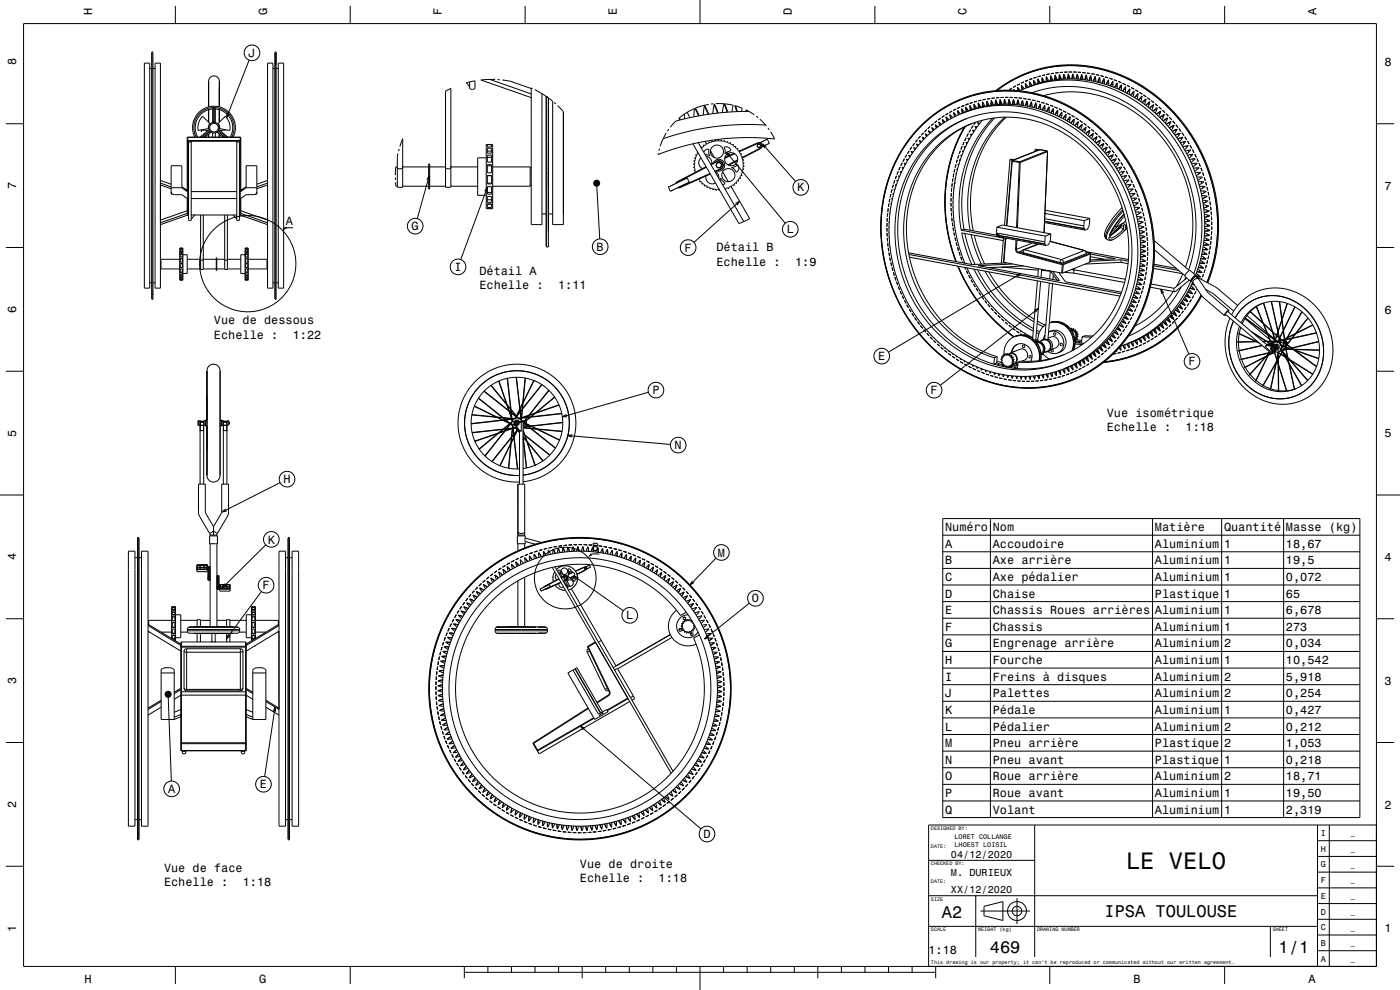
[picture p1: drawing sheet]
<svg xmlns="http://www.w3.org/2000/svg" width="594mm" height="420mm" viewBox="0 0 594 420" stroke-linecap="round" stroke-linejoin="round" font-family="sans-serif">
<defs><g id="words">
<text font-size="10.1" x="477.7" y="368.7">LE VELO</text>
<g font-size="7.2">
<text x="399.7" y="389.3">A2</text>
<text x="468.6" y="389.1">IPSA TOULOUSE</text>
<text x="420" y="404.3">469</text>
<text x="542.5" y="404.3">1/1</text>
</g>
<g font-size="5">
<text x="39.1" y="6.5" transform="rotate(-90 39.1 6.5)">H</text>
<text x="113.3" y="6.5" transform="rotate(-90 113.3 6.5)">G</text>
<text x="187.5" y="6.5" transform="rotate(-90 187.5 6.5)">F</text>
<text x="261.7" y="6.5" transform="rotate(-90 261.7 6.5)">E</text>
<text x="335.9" y="6.5" transform="rotate(-90 335.9 6.5)">D</text>
<text x="410.1" y="6.5" transform="rotate(-90 410.1 6.5)">C</text>
<text x="484.3" y="6.5" transform="rotate(-90 484.3 6.5)">B</text>
<text x="558.5" y="6.5" transform="rotate(-90 558.5 6.5)">A</text>
<text x="6.8" y="27.8" transform="rotate(-90 6.8 27.8)">8</text>
<text x="105.4" y="24.2">J</text>
<text x="587.5" y="28.1">8</text>
<text x="6.8" y="80.3" transform="rotate(-90 6.8 80.3)">7</text>
<text x="338.2" y="81.2">K</text>
<text x="587.5" y="80.6">7</text>
<text x="121.3" y="95.4">A</text>
<text x="174.6" y="97.7">G</text>
<text x="333.8" y="99">L</text>
<text x="253.1" y="106.4">B</text>
<text x="290.5" y="106.8">F</text>
<text x="303.9" y="106.7">Détail B</text>
<text x="303.9" y="112.7">Echelle :</text>
<text x="337.3" y="112.7">1:9</text>
<text x="192.8" y="115">I</text>
<text x="203.4" y="116.7">Détail A</text>
<text x="203.4" y="122.7">Echelle :</text>
<text x="236.8" y="122.7">1:11</text>
<text x="6.8" y="132.8" transform="rotate(-90 6.8 132.8)">6</text>
<text x="90.8" y="137.6">Vue de dessous</text>
<text x="587.5" y="133.1">6</text>
<text x="90.8" y="143.6">Echelle :</text>
<text x="124.2" y="143.6">1:22</text>
<text x="372.6" y="152.8">E</text>
<text x="504.2" y="155.1">F</text>
<text x="276.8" y="167.2">P</text>
<text x="394.8" y="167.3">F</text>
<text x="469.6" y="176.8">Vue isométrique</text>
<text x="6.8" y="185.3" transform="rotate(-90 6.8 185.3)">5</text>
<text x="469.6" y="182.8">Echelle :</text>
<text x="503" y="182.8">1:18</text>
<text x="587.5" y="185.6">5</text>
<text x="286.2" y="190.6">N</text>
<text x="120.3" y="205">H</text>
<text x="401" y="225.4">Numéro</text>
<text x="421.2" y="225.4">Nom</text>
<text x="490" y="225.4">Matière</text>
<text x="519.3" y="225.4">Quantité</text>
<text x="545.6" y="225.4">Masse (kg)</text>
<text x="113.6" y="230.6">K</text>
<text x="251.2" y="233.8">B</text>
<text x="401" y="232.4">A</text>
<text x="421.2" y="232.4">Accoudoire</text>
<text x="490" y="232.4">Aluminium</text>
<text x="519.3" y="232.4">1</text>
<text x="545.6" y="232.4">18,67</text>
<text x="6.8" y="237.8" transform="rotate(-90 6.8 237.8)">4</text>
<text x="304.6" y="236.1">M</text>
<text x="401" y="239.5">B</text>
<text x="421.2" y="239.5">Axe arrière</text>
<text x="490" y="239.5">Aluminium</text>
<text x="519.3" y="239.5">1</text>
<text x="545.6" y="239.5">19,5</text>
<text x="587.5" y="238.1">4</text>
<text x="111.4" y="250">F</text>
<text x="401" y="246.5">C</text>
<text x="421.2" y="246.5">Axe pédalier</text>
<text x="490" y="246.5">Aluminium</text>
<text x="519.3" y="246.5">1</text>
<text x="545.6" y="246.5">0,072</text>
<text x="319" y="255.6">O</text>
<text x="401" y="253.5">D</text>
<text x="421.2" y="253.5">Chaise</text>
<text x="490" y="253.5">Plastique</text>
<text x="519.3" y="253.5">1</text>
<text x="545.6" y="253.5">65</text>
<text x="265.7" y="262.8">L</text>
<text x="401" y="260.6">E</text>
<text x="421.2" y="260.6">Chassis Roues arrières</text>
<text x="490" y="260.6">Aluminium</text>
<text x="519.3" y="260.6">1</text>
<text x="545.6" y="260.6">6,678</text>
<text x="401" y="267.6">F</text>
<text x="421.2" y="267.6">Chassis</text>
<text x="490" y="267.6">Aluminium</text>
<text x="519.3" y="267.6">1</text>
<text x="545.6" y="267.6">273</text>
<text x="401" y="274.7">G</text>
<text x="421.2" y="274.7">Engrenage arrière</text>
<text x="490" y="274.7">Aluminium</text>
<text x="519.3" y="274.7">2</text>
<text x="545.6" y="274.7">0,034</text>
<text x="401" y="281.7">H</text>
<text x="421.2" y="281.7">Fourche</text>
<text x="490" y="281.7">Aluminium</text>
<text x="519.3" y="281.7">1</text>
<text x="545.6" y="281.7">10,542</text>
<text x="6.8" y="290.3" transform="rotate(-90 6.8 290.3)">3</text>
<text x="401" y="288.8">I</text>
<text x="421.2" y="288.8">Freins à disques</text>
<text x="490" y="288.8">Aluminium</text>
<text x="519.3" y="288.8">2</text>
<text x="545.6" y="288.8">5,918</text>
<text x="587.5" y="290.6">3</text>
<text x="401" y="295.8">J</text>
<text x="421.2" y="295.8">Palettes</text>
<text x="490" y="295.8">Aluminium</text>
<text x="519.3" y="295.8">2</text>
<text x="545.6" y="295.8">0,254</text>
<text x="401" y="302.9">K</text>
<text x="421.2" y="302.9">Pédale</text>
<text x="490" y="302.9">Aluminium</text>
<text x="519.3" y="302.9">1</text>
<text x="545.6" y="302.9">0,427</text>
<text x="401" y="309.9">L</text>
<text x="421.2" y="309.9">Pédalier</text>
<text x="490" y="309.9">Aluminium</text>
<text x="519.3" y="309.9">2</text>
<text x="545.6" y="309.9">0,212</text>
<text x="401" y="317">M</text>
<text x="421.2" y="317">Pneu arrière</text>
<text x="490" y="317">Plastique</text>
<text x="519.3" y="317">2</text>
<text x="545.6" y="317">1,053</text>
<text x="401" y="324">N</text>
<text x="421.2" y="324">Pneu avant</text>
<text x="490" y="324">Plastique</text>
<text x="519.3" y="324">1</text>
<text x="545.6" y="324">0,218</text>
<text x="110.3" y="334.5">E</text>
<text x="401" y="331.1">O</text>
<text x="421.2" y="331.1">Roue arrière</text>
<text x="490" y="331.1">Aluminium</text>
<text x="519.3" y="331.1">2</text>
<text x="545.6" y="331.1">18,71</text>
<text x="71.3" y="336.4">A</text>
<text x="401" y="338.1">P</text>
<text x="421.2" y="338.1">Roue avant</text>
<text x="490" y="338.1">Aluminium</text>
<text x="519.3" y="338.1">1</text>
<text x="545.6" y="338.1">19,50</text>
<text x="6.8" y="342.8" transform="rotate(-90 6.8 342.8)">2</text>
<text x="401" y="345.2">Q</text>
<text x="421.2" y="345.2">Volant</text>
<text x="490" y="345.2">Aluminium</text>
<text x="519.3" y="345.2">1</text>
<text x="545.6" y="345.2">2,319</text>
<text x="587.5" y="343.1">2</text>
<text x="298.5" y="355.6">D</text>
<text x="69.6" y="369.8">Vue de face</text>
<text x="246.1" y="368.2">Vue de droite</text>
<text x="69.6" y="375.9">Echelle :</text>
<text x="103" y="375.9">1:18</text>
<text x="246.1" y="374.2">Echelle :</text>
<text x="279.5" y="374.2">1:18</text>
<text x="6.8" y="395.3" transform="rotate(-90 6.8 395.3)">1</text>
<text x="587.5" y="395.6">1</text>
<text x="393.9" y="404.8">1:18</text>
<text x="35.8" y="416.8">H</text>
<text x="110" y="416.8">G</text>
<text x="481" y="416.8">B</text>
<text x="555.2" y="416.8">A</text>
</g>
<g font-size="4.3">
<text x="403.5" y="364">04/12/2020</text>
<text x="403.5" y="371.5">M. DURIEUX</text>
<text x="403.5" y="379">XX/12/2020</text>
</g>
<g font-size="3.6">
<text x="560.4" y="354.6">I</text>
<text x="560.4" y="361.3">H</text>
<text x="560.4" y="368">G</text>
<text x="560.4" y="374.6">F</text>
<text x="560.4" y="381.3">E</text>
<text x="560.4" y="388">D</text>
<text x="560.4" y="394.6">C</text>
<text x="560.4" y="401.3">B</text>
<text x="560.4" y="408">A</text>
</g>
<g font-size="2.9">
<text x="405" y="355.9">LORET COLLANGE</text>
<text x="405" y="359.3">LHOEST LOISIL</text>
<text x="573.1" y="354.4">_</text>
<text x="573.1" y="361.1">_</text>
<text x="573.1" y="367.7">_</text>
<text x="573.1" y="374.4">_</text>
<text x="573.1" y="381">_</text>
<text x="573.1" y="387.7">_</text>
<text x="573.1" y="394.4">_</text>
<text x="573.1" y="401.1">_</text>
<text x="573.1" y="407.7">_</text>
</g>
<g font-size="2.2">
<text x="395" y="352.1">DESIGNED BY:</text>
<text x="395" y="359.6">DATE:</text>
<text x="395" y="367.1">CHECKED BY:</text>
<text x="395" y="374.6">DATE:</text>
<text x="395" y="382.1">SIZE</text>
<text x="395" y="395.1">SCALE</text>
<text x="415" y="395.1">WEIGHT (kg)</text>
<text x="440" y="395.1">DRAWING NUMBER</text>
<text x="540" y="395.1">SHEET</text>
<text x="395" y="408.8">This drawing is our property; it can't be reproduced or communicated without our written agreement.</text>
</g>
</g></defs>
<g fill="none" stroke="#000" stroke-width=".42">
<path d="M10 10h574v400h-574zM74.4 2.5v7.5M148.6 2.5v7.5M222.8 2.5v7.5M297 0v10M371.2 2.5v7.5M445.4 2.5v7.5M519.6 2.5v7.5M61.2 26.8h2.3v95.4h-2.3zM63.5 29.1h.9M64.6 22l.3 .2-.1 104.8-.4-.2zM64.9 29.1h.9"/>
<path d="M65.8 26.8h2.3v95.4h-2.3zM105.7 25.5l-9.6 24.4M113.5 26.8h2.3v95.4h-2.3zM115.8 29.1h.9M116.8 22l.4 .2-.2 104.8-.3-.2zM117.2 29.1h.9M118.1 26.8h2.2v95.4h-2.2zM189 38.7l2.3-1.2v42h-2.3zM199.3 34.8l2.2-.5v3.1a1.42 1.42 0 0 1-2.2 0zM199.4 34.7l-1.6 .4 1.5 1.6M207.8 33.7l17.6 6.1M210.1 33.7l-6.1 .2 21.4 7.5"/>
<path d="M211.1 33.8h1M213.1 33.9l3.4 .6 8.9 3.1M226 37.6l-.6-.3v58h4.5v-55.6M226.9 38l3 1.7M229.9 39.7l2.4 1.6M422.5 38.4l3.8-2.6 4.2-2.5 4.3-2 4.4-1.6 8.9-1.8 4.9-.4 4.8 .1 5.1 .6 4.7 .9 4.4 1.3 5.2 2.1 8.8 4.8 8 6.2 7.1 7.5 5.9 8.5 4.9 9.9 3.2 10 1.7 10.3 .2 5.5-.1 5.4-1.5 10.1-3 9.3M428.2 38.1h.1M428.3 38.1h-.1M429.4 37.4l-1.2 .7M429.4 37.4h.1M429.9 37.1l1.1-.7zM429.9 37.1h.1"/>
<path d="M430.1 38.3l-.1-.4 .4 .4M430.3 38.2v.1M431.5 36.2h.1M431.6 36.1l-.1 .1M431.9 37.3l.3 1.2M432.7 35.6l-1.2 .6M432.7 35.6h.1M432.9 38.4l-1.3-1.4 .3 1.5M433.2 35.3h.1M433.3 35.3h-.1M433.6 36.4l.3 1.6M434.4 34.8l-1.2 .5"/>
<path d="M434.4 34.8h.1M434.6 37.7l-1.3-1.6 .4 2M435 34.5h.1M435.3 35.7l.2 1.6M435.3 31.4l8.1-2.5 8.7-1 8.3 .3 8.6 1.7 8.3 3 7.9 4.3 7.1 5.4 6.8 6.7 6 7.9 4.7 8.5 3.3 8.3 2.4 9.5 1.1 9.9-.3 9.3-1.6 9-2.6 8.1 2.6-8.1 1.6-9 .3-9.3-1.1-9.9-2.3-9.2-3.6-9-4.6-8.3-5.7-7.5-6.5-6.6-7.5-5.6-8-4.4-8.3-3-8.3-1.7-8.8-.3-8.9 1.1zM435.3 31.4l-6.6 3.2-5.7 3.8M435.7 37.2l-3 1.3M435.7 37.2l7.7-2.3 7.8-.9 7.6 .3 7.5 1.5 7.6 2.8 7.1 3.8 6.6 4.9 5.9 5.8 5.2 6.6 4.3 7.3 3.2 7.6 2.4 8.4 1.2 8.1v8.8l-1.1 8.4-2.2 7.8M435.7 37.2l7.3-2.4 7.5-1.2 7.9 .1 7.9 1.3 8.2 2.8 7.1 3.8 6.8 4.9 6.3 6.1 5.3 6.9 4.4 7.5 3.4 8.3 2.2 8.2 1 8.4-.1 8.6-1.2 8.1-2.4 8.2M436.2 34l-1.2 .5M436.2 34h.1M436.3 37l-1.3-1.6 .3 2"/>
<path d="M436.7 33.8h.1M436.9 33.7l-.2 .1M436.9 33.7h.1M437 35l.2 1.6M437.5 36.5l.4-.2-1.2-1.7 .3 2.1M437.9 33.4l-1 .3M437.9 39.3l7.4-1.9 6.9-.7 7 .4 7.6 1.6 7 2.7 6.8 3.8 5.8 4.4 5.7 5.7 4.7 6 4.1 7.1 3.1 7.4 2.2 7.7 1.1 8.4v7.8l-1 7.5-2 7.3M438 33.3l-1.3 .5M438 33.3v.1M438 33.4l-1.3 .4M438.5 33.2h.1M438.6 33.1l-.1 .1"/>
<path d="M438.7 34.3l.2 1.7M438.9 35.9l.7-.2zM439.7 35.7l-1.2-1.7 .2 2.1M439.8 32.7l-1.3 .5M439.8 32.7v.1M439.8 32.8l-1.3 .4M440.3 32.6h.1M440.5 33.7l.1 1.7M441.3 35l-.7 .3 .7-.2M441.4 35.2l-1.1-1.8 .1 2.1M441.6 32.2l-1.3 .4M441.6 32.2h.1"/>
<path d="M442.1 32.1h.1M442.2 32.1h-.1M442.3 33.2l.1 1.8M443 34.5l-.6 .2M443.1 34.6l-.7 .2M443.2 34.8l-1.1-1.9v2.1M443.4 31.8l-1.3 .3M443.4 31.8h.1M444 31.6h.1M444.1 32.8v1.7M444.8 34l-.7 .2M444.8 34.2l-.7 .1"/>
<path d="M444.9 34.4l-1-2v2.2M445.3 31.4l-1.3 .2M445.3 31.4h.1M445.9 31.3h-.1M445.9 32.4v1.8M446.5 33.6l-.6 .1M446.6 33.8l-.7 .1M446.7 34.1l-1-2v2.1M447.2 31.1l-1.4 .2M447.2 31.1h.1M447.7 31h.1M447.8 32.1l-.1 1.8"/>
<path d="M448.3 33.2l-.6 .2M448.4 33.5l-.7 .1M448.5 33.8l-.9-2-.1 2.1M449.1 30.8l-1.4 .2M449.1 30.8h.1M449.6 31.9l-.1 1.8M449.6 30.8h.1M450.1 33l-.6 .1M450.2 33.3l-.7 .1M450.3 33.6l-.8-2-.2 2.1M451 30.7l-1.4 .1M451 30.7h.1"/>
<path d="M451.5 31.7l-.2 1.9M451.6 30.6h-.1M451.9 32.8h-.5M452 33.1l-.7 .1M452.2 33.5l-.8-2.1-.3 2.2M452.9 30.6h-1.4M452.9 30.6h.1M453.4 31.6l-.3 1.9M453.5 30.6h.1M453.7 32.6l-.5 .1M453.9 33l-.7 .1M454 33.5l-.8-2.2-.3 2.2"/>
<path d="M454.7 33.5l.4-2.2 .7 2.2M454.8 30.5l-1.3 .1M454.8 30.5v.1M454.8 30.6h-1.3M455 33h.7M455.3 31.6l-.4 1.9M455.4 30.6h1.3zM455.4 30.6h.1M455.6 32.6h-.5M456.6 33.5l.4-2.1 .7 2.2M456.9 33l.7 .1M456.9 32.5l.5 .1"/>
<path d="M457.2 31.7l-.4 1.8M457.3 30.6l1.4 .1M457.3 30.6h.1M458.4 33.7l.6-2.2 .5 2.3M458.7 30.7h.1M458.7 33.1l.7 .1M458.8 32.6h.5M459.1 31.8l-.5 1.9M459.2 30.8l1.4 .1M459.2 30.8h.1M460.2 33.9l.7-2.2 .4 2.3M460.6 33.3l.6 .1"/>
<path d="M460.6 30.9h.1M460.7 32.7l.4 .1M460.9 32l-.5 1.9M461.2 31l1.3 .2zM461.2 31h.1M462 34.1l.8-2.1 .4 2.3M462.4 33.5l.7 .1M462.6 32.9l.4 .1M462.8 32.3l-.5 1.9M463.1 31.3l1.3 .2M463.1 31.3h.1M463.9 34.5l.8-2.2 .3 2.4"/>
<path d="M464.3 33.8l.6 .2M464.4 31.5h.1M464.5 33.2l.3 .1M464.7 32.6l-.6 1.9M465 31.7l1.4 .3M465 31.7h.1M465.7 34.9l.9-2.1 .2 2.3M466.1 34.2l.7 .2M466.4 32h.1M466.4 33.6h.3M466.6 33l-.7 1.9M466.9 32.1l1.4 .4"/>
<path d="M466.9 32.1l1.4 .3M466.9 32.1h.1M467.5 35.3l.9-2 .2 2.4M467.9 34.7l.7 .1M468.2 34h.3M468.3 32.4v.1M468.5 33.5l-.8 1.9M468.8 32.6h.1M468.8 32.6l1.4 .4M469.3 35.9l1-2.1 .1 2.4M469.8 35.2l.6 .2M470.1 34.5h.3"/>
<path d="M470.2 33h.1M470.3 34.1l-.8 1.8M470.7 33.2l1.4 .4M470.7 33.2h.1M471.1 36.5l1.1-2v2.4M471.6 35.8l.6 .2M472 35l.2 .1M472.1 33.6h.1M472.2 34.7l-1 1.8M472.6 33.8l1.3 .5M472.6 33.8h.1M472.8 37.1l1.2-1.9v2.4"/>
<path d="M473.4 36.4l.6 .3M473.8 35.7h.2M473.9 34.3h.1M474 35.4l-1 1.8M474.5 34.6l1.3 .5M474.5 34.6h.1M474.6 37.9l1.2-2-.1 2.5M475.2 37.1l.6 .3M475.7 36.4l.1 .1M475.8 35.1h.1M475.8 36.1l-1.1 1.8M476.3 35.4l1.3 .5"/>
<path d="M476.3 35.4h.1M476.3 38.7l1.3-1.9-.2 2.4M476.9 37.9l.7 .3M477.5 37.2h.1M477.6 35.9h.1M477.6 37l-1.1 1.7M478 39.5l1.4-1.8-.3 2.4M478.1 36.2l1.3 .7M478.1 36.2l1.3 .6M478.1 36.2h.1M478.7 38.8l.6 .3M479.3 38l.1 .1"/>
<path d="M479.4 37.8l-1.2 1.8M479.4 36.8v.1M479.9 37.1h.1M479.9 37.1l1.3 .7M480.4 39.7l.6 .3M481 38.9l.1 .1M481.1 38.8l-1.3 1.7M481.2 37.8h.1M481.7 38.1l1.2 .8M481.7 38.1h.1M482.8 39.9h.1M482.9 39.8l-1.4 1.7"/>
<path d="M482.9 38.9h.1M483.4 39.2l1.2 .8M483.4 39.2l1.3 .7M483.5 39.2h-.1M484.7 39.9l-.1 .1M2.5 52.5h7.5M79.7 58.2l-.3 .2v22.9M79.7 58.2v33M79.7 58.2h22.2M80 59.9l-.6-.1h22.8l-.6 .1M81.1 59.9h19.4M82.7 58.2l-.8-2.1-.2-2.5 .4-2.2 1-2 1.4-1.8 1.7-1.3 2.1-.9 2.5-.3 2.4 .3 2.1 .9 1.8 1.3 1.4 1.8 1 2 .4 2.5-.2 2.2-.8 2.1"/>
<path d="M83.3 58.2l-.8-2.1-.2-2.2 .3-2 .8-2 1.4-1.8 1.8-1.4 1.8-.7 2.3-.4 2.2 .3 1.9 .7 1.8 1.3 1.4 1.7 .9 2.1 .4 2.2-.2 2.2-.8 2.1M85.4 55.8h.2M85.4 55.8h.1M85.5 55.1v.7zM85.6 55.1v.7M85.6 55.8h.1M85.9 55l.7 .3h1.7M86 49.3l3.2 3.2-.7 .8-.1 1.3-4.3 .7 .2-3.2zM88.3 51.6h.2M88.5 45.4v-10.9a2.27 2.27 0 0 1 2.3-2.3 2.27 2.27 0 0 1 2.3 2.3v10.9M88.5 46.5v5.4M88.5 56.9v1.3"/>
<path d="M88.6 54.6h-.2M88.7 55l.5 .1M88.7 55l-3.9 3.2M89.2 55.1a1.82 1.82 0 0 1 1.6-2.8 1.82 1.82 0 0 1 1.5 2.8M89.2 55.1l-3.7 3.1M89.5 55.5l1.1 .5 1.5-.5M89.5 55.5v.6M89.5 55.5l-3.2 2.7M89.5 56.1l1.2 .3 1.3-.3M89.5 56.1l-2.5 2.1M90.2 46.2l-1.9 .4-1.8 .9-1.6 1.3-1.1 1.6-.7 1.8-.3 2 .3 2 .9 2M90.2 56.4v1.8"/>
<path d="M90.3 51.9l.4 .1M90.3 51.9a2.28 2.28 0 0 0-1.6 3.1M90.3 45.9l.4-.3v6.4M90.3 45.9l-.1 6.1M90.3 45.9h1M90.7 52h.2M90.7 52l-.5-.4h1.2l-.5 .4M91.3 45.9l-.4-.3v6.4M91.3 45.9l.1 6.1M91.3 51.9a2.28 2.28 0 0 1 1.6 3.1M91.3 51.9l-.4 .1M91.4 46.2l2.1 .5 1.8 .9 1.5 1.3 1.1 1.7 .7 1.8 .1 2-.3 2-.8 1.8"/>
<path d="M91.4 56.4v1.8M92 56.1l2.6 2.1M92.1 55.5l-.1 .6M92.1 55.5l3.2 2.7M92.3 55.1l3.7 3.1M92.4 52.5l3.2-3.2 1.7 2.8 .2 3.2-4.5-.7v-1zM92.5 52.5l.6 1.1-.1 1M92.9 55l-.6 .1M92.9 55l3.8 3.2M93.1 51.6h.2M93.1 46.5v5.4M93.1 56.9v1.3"/>
<path d="M95.6 55l-.5 .3h-1.8M96.4 47.9l-.3 2 1.2-1.6M101.9 58.2l.3 .2v22.9M101.9 58.2v33M231.8 40.9l.9 .6v62.9l-.5 .4-.4-.4zM232.7 41.5l1.8 1.5M234.5 43v52.3h4.5v-48l-2.4-2.5M234.5 43h.1M235.1 43.5l.8 .6M281.4 58.8l-1.3 3.3M282.7 56.5l-1.3 2.3M283.8 54.8l-.6 .8"/>
<path d="M288.3 50l-.3 .2 .4 .7M288.3 50l.4 .9M290.4 50.4h.1M290.4 48.4l4.3-2.3-.3 3.5M290.4 48.4l-2.1 1.6M290.4 48.4v2M291.5 47.7l1.2 2.2M291.5 47.7h.1M295.1 45.9l-.3 .1 1.6 3.2M295.1 45.9l1.6 3.2M298.8 45.1l1.6 3.4M299.1 60l.5 .8"/>
<path d="M300.7 48.5l-1.8-3.8-.5 4.1M300.7 44.3l-5.6 1.6M302.7 44l-1 .1M303 44.5l1.4 3.5M303.7 44h3.5M304.7 48l-1.6-3.9-.7 4.1M307.1 44l.4 .1M307.2 44.1l1.3 3.5M307.2 44l-.7 3.8M307.5 44.1l1.3 3.5M307.5 44.1h.1M307.7 44.1l2.2 .3a.81 .81 0 0 1 1 .2 .81 .81 0 0 1 0 1l-.4 1.9"/>
<path d="M312.1 44.9l-.3-.1 .8 2.6M312.1 44.9l1.6 .5a.92 .92 0 0 1 1 .4 .92 .92 0 0 1 0 1.1l-.1 .4M312.1 44.9l.7 2.4M316.8 46.8l-.3-.2 .1 .7M316.8 46.8l.9 .5M316.8 46.8l.1 .5M317.7 47.3l-7.5 .2-6.9 .6-6.5 1-7.5 1.6a5.7 5.7 0 0 0-4.9 3.3M317.7 47.3l2.3 1.4M320.8 49.3l.8 .6M322.4 50.6l2.4 2.5M323.7 59.9h.1M323.8 59.8l-.1 .1"/>
<path d="M323.8 59.8l.1 .1M324.5 59.5v.1M324.5 59.4v.1M324.5 59.4h.1M324.5 59.4l.1 .1M324.8 53.1l.4 .4M324.8 53.1l-11-.2-10.9 .9-11.3 2.1-10.2 2.9M325.2 59.1l.1 .1M325.3 59.1h-.1M325.3 59.1h.1M325.8 54.3l.6 .8M327 55.9l1.7 3.1-12-.6-12.2 .8-10.4 1.8-7.5 2-7.4 2.5 .1-.5"/>
<path d="M389.3 59.2l-.9 1.1M389.3 59.2h.1M389.6 58.8h.1M390.4 59.7l.3 .7M390.5 53.5l4.4-3.9 4.8-3.5 5.3-2.9 5.4-2.2 5.9-1.6 5.8-.9 5.7-.3 5.9 .5 6.2 1.1 5.4 1.5 5.6 2.3 5.6 3 5.2 3.5 5 4 4.5 4.6 4.2 4.9 3.7 5.4 3.2 5.7 2.6 6 2.1 6.2 1.6 6.4 .9 6.5 .4 6.4-.3 6.5-.9 6.3-1.5 6.1-2 5.7-2.4 5.3-2.8 4.8-3.7 4.9-4.3 4.7-4.5 3.8-4.5 3.1-4.7 2.5-4.7 1.9-4.9 1.5-4.9 .9-5.3 .5-6-.1-5.4-.7-5.4-1.2-5.4-1.8-5.1-2.2-5.1-2.8-5.2-3.6-4.4-3.8-4.2-4.2-3.8-4.5-3.5-4.9-3-5.2-2.6-5.4-2.1-5.6-1.8-6.3-1.1-5.9-.6-5.4-.1-6.5 .4-5.9 .9-5.7 1.4-5.6 1.9-5.2 2.2-4.8 3.1-5.3 3.2-4.5zM390.5 57.8l-.9 1M390.5 57.8h.1M390.9 57.3h.1M391.6 58.3l.4 .8M391.8 56.4l-.9 .9M391.8 56.4h.1M391.8 56.4l-.9 1"/>
<path d="M392.3 55.9h-.1M392.3 58.7l-1.1-.6 .6 1.2M392.6 55.6l.6-.6-1 1zM392.9 56.9l.4 .9M393.6 54.6h.1M393.7 57.4l-1.2-.7 .6 1.3M394.3 55.6l.4 .9M394.6 53.7l-1 .9M394.6 53.7h.1M395 56.2l-1.1-.8 .6 1.3M395.1 53.3h-.1M395.7 54.3l.4 1"/>
<path d="M396.1 52.4l-1.1 .9M396.1 52.4h.1M396.1 52.4l-1 .9M396.5 55l-1.2-.9 .6 1.4M396.5 52.1h.1M397.1 53.1l.4 1.1M397.6 51.3l-1.1 .8M397.6 51.3h.1M398 53.8l-1.3-.9 .6 1.4M398 50.9h.1M398.6 52l.4 1.1M399.1 50.1l-1.1 .8"/>
<path d="M399.1 50.1h.1M399.5 52.8l-1.3-1.1 .6 1.6M399.6 49.8h.1M400.1 50.9l.4 1.2M400.7 49.1l-1.1 .7M400.7 49.1h.1M401 51.8l-1.2-1.2 .5 1.6M401.2 48.7v.1M401.6 49.9l.4 1.2M402.3 48.1l-1.1 .7M402.3 48.1h.1M402.6 50.8l-1.3-1.2 .5 1.7"/>
<path d="M402.8 47.8l1.2-.7zM402.8 47.8h.1M403.2 48.9l.4 1.4M404.2 49.9l-1.3-1.3 .5 1.8M404.5 46.9h.1M404.5 46.8v.1M404.9 48l.3 1.4M405.7 46.3l-1.2 .6M405.7 46.3h.1M405.8 49.1l-1.2-1.4 .4 1.8M406.2 46h.1M406.3 46h-.1"/>
<path d="M406.5 47.1l.3 1.6M407.4 45.5l-1.2 .5M407.4 45.5h.1M407.5 48.4l-1.3-1.6 .4 2M407.9 45.2h.1M408.1 42.1l5.7-1.8 5.5-1.2 5.5-.5 5.2 .1 5.9 .6 5.6 1.3 5.5 1.8 5.4 2.4 5.6 3.2 4.9 3.4 4.8 4.2 3.9 4 3.9 4.8 3.4 5.2 3.2 5.7 2.4 5.4 2.2 6.7 1.5 6 .9 5.9 .3 5.9-.1 5.7-.7 6.5-1.3 5.9-1.7 5.6-2.3 5.4-2.7 4.9-3.1 4.6-4 4.7-4.1 3.9-4.4 3.4-4.8 2.8-5 2.4M408.1 42.1l-5.2 2.5-4.8 2.9-4.1 3.1-4.2 4-4 4.7-3.1 4.6-2.9 5.3-2.2 5.2-1.7 5.4-1.2 5.9-.7 6.3-.2 5.9 .5 7.1 1 5.9 1.6 6 2 5.7 2.5 5.7 2.8 5 3.6 5.4 3.9 4.8 4.3 4.3 5 4.3 5.1 3.5 4.8 2.7 5.1 2.3 5.8 1.9 5.4 1.3 5.9 .6 5.4 .1 5.6-.6 5.7-1.2 5.4-1.7M408.1 42.1l-5 2.4-4.8 2.8-4.3 3.3-4.2 4-3.7 4.3-3.4 5-2.9 5.3-2.1 5-1.8 5.6-1.2 5.9-.7 6.3-.2 5.9 .4 5.9 .9 5.9 1.4 6 2.3 6.7 2.4 5.4 3.1 5.7 3.5 5.2 3.9 4.8 3.9 4 4.8 4.1 5.3 3.8 5.2 2.9 5.6 2.5 5.3 1.7 5.8 1.3 5.9 .7 5.6-.1 5.8-.6 4.8-1 5.5-1.8M408.1 42.1l5.3-1.7 5.9-1.3 5.8-.5 5 .1 5.6 .6 5.9 1.3 5 1.6 5.6 2.5 5.4 3 4.7 3.3 4.5 3.8 4.3 4.3 4 4.8 3.7 5.5 3.1 5.5 2.5 5.7 2 5.6 1.5 6 1.1 6.4 .4 6.6-.1 5.7-.7 6.2-1.1 5.7-1.8 5.7-2.2 5.4-2.8 5.1-3.2 4.8-3.7 4.4-4.4 4.2-4.4 3.4-4.8 2.8-5 2.4M408.1 42.1h.1M408.2 46.4l.3 1.6M408.5 48l5-1.8 5-1.2 5.1-.7h5.2l5.2 .4 4.9 1 5.1 1.6 5.2 2.1 5 2.8 4.8 3.2 3.9 3.3 4 3.9 3.8 4.6 3.2 4.7 2.9 5 2.4 5.2 2 5.6 1.3 5.3 1 5.4 .4 5.7v5.4l-.6 5.8-1.1 5.7-1.7 5.4-2.2 5.2-2.3 4.3-3.1 4.6-3.2 3.8-3.8 3.6-4.2 3.3-4.4 2.6-4.7 2.2"/>
<path d="M408.5 48l-4.6 2.1-4.2 2.5-4.1 3.1-3.6 3.4-3.5 4-3 4.3-2.8 5.1-2 4.8-1.6 5.2-1.2 5.7-.6 5.5-.1 5.4 .3 5.2 1 5.9 1.5 6 1.8 5.2 2.5 5.5 2.7 4.7 3 4.6 3.6 4.4 3.8 3.8 4.4 3.8 4.1 2.9 5 2.9 4.9 2.2 5.1 1.7 5.4 1.2 5.2 .5h5.2l5.1-.5 4.8-1 4.9-1.7M408.5 48l4.9-1.7 4.6-1 4.9-.5h5.4l5.4 .5 5.2 1.2 5 1.6 5 2.2 4.7 2.7 4.6 3.2 4.2 3.6 3.8 3.9 3.8 4.5 3 4.6 2.9 5.2 2.3 5 1.9 5.4 1.4 5.6 .9 5.9 .4 5.7-.2 5.6-.6 5-1.1 5.7-1.6 5-2.2 5.2-2.5 4.7-3 4.3-3.4 4-3.6 3.4-4.1 3.2-4.6 2.7-4.4 2M409.1 44.7l-1.2 .5M409.1 44.7h.1M409.2 53.9l-3.2 6.4-2.4 6.4-1.7 7.3-.9 7.4-.1 7.1 .7 7.6 1.6 7.6 2.3 7.3M409.2 47.7l-1.3-1.6 .4 2M409.3 59.7h.1M409.5 53.7l-3.2 6.3-2.5 6.8-1.7 7-1 7.7v7.6l.7 7.2 1.5 7.3 2.4 7.4M409.7 44.5h.1M409.9 44.4l-.2 .1M409.9 58.5l-.6 1.2M409.9 58.5h.1"/>
<path d="M409.9 45.7l.3 1.6M410.1 50.3l-6.9 3.6-5.8 4.5-5.5 5.8-4.5 6.9-3.4 7.5-2.2 8.3-.9 8.2 .4 8.8 1.5 8.4 2.7 8.3 3.9 7.8 4.9 7.2 5.8 6.3 6.5 5.3 7.2 4.3 7.9 3M410.2 57.9h.1M410.5 44.2l-.8 .3M410.8 56.7l-.6 1.2M410.8 56.7h.1M410.9 47l-.6 .3M410.9 47h.1M410.9 47l-1.2-1.7 .2 2.1M410.9 44.1l-1.2 .4M410.9 44.1h.1M410.9 44.1l-.6 .2"/>
<path d="M411 58.7l.3 .3M411.1 56.2h.1M411.4 58.8l-.7-.2 .5 .7M411.4 43.9h.1M411.5 43.8l-.1 .1M411.7 45l.2 1.7M411.8 55l-.7 1.2M411.8 55h.1M412 57l.3 .4M412.1 54.5h.1M412.3 52.4l-6.8 3.7-6.2 4.8-5.5 6.4-4.2 7.2-2.9 7.7-1.7 8.5-.4 8.5 1 8.8M412.4 57.1l-.8-.2 .5 .7"/>
<path d="M412.6 46.4l-.7 .2M412.6 46.4l-.7 .3M412.6 46.5l-1.2-1.8 .2 2.1M412.7 43.5l-1.3 .4M412.7 43.5h.1M412.9 53.3l-.8 1.2M412.9 53.3h.1M413 55.3l.3 .5M413.3 43.3h.1M413.4 55.5l-.8-.3 .5 .8M413.5 44.4l.1 1.8M413.8 51.9l-.6 .9z"/>
<path d="M414 53.7l.3 .5M414.3 45.8l-.7 .2 .7-.2M414.4 45.9l-1.2-1.8 .1 2.1M414.5 53.9l-.9-.3 .6 .8M414.5 42.9l-1.2 .4M414.5 42.9h.1M415.1 42.8l1.3-.3zM415.1 52.1l.3 .6M415.1 42.8h.1M415.2 43.9l.1 1.8M415.7 52.4l-1-.4 .6 .9M415.8 44.8l-.5 .5"/>
<path d="M415.9 45l-.3 .3M416 45.2l-.7 .2M416 45.3l-.7 .2M416.1 45.5l-1.1-1.9 .1 2.1M416.3 51.2l.1 .2M416.5 51.1l.1 .1M416.8 51l-4.6 6.4-3.4 6.9-2.5 7.4-1.5 7.6-.4 8 .6 8.4 1.7 8 2.7 8M417 42.4h-.1M417.1 43.5v1.8M417.1 43.6l-.1 .1M417.7 44.7l-.6 .2M417.8 44.9l-.7 .2"/>
<path d="M417.9 45.1l-1.1-1.9v2.1M418.2 42.1l-1.3 .3M418.2 42.1h.1M418.8 42h.1M418.9 43.1v1.8M419.5 44.3l-.7 .2M419.6 44.5l-.8 .2M419.7 44.8l-1-2-.1 2.2M420.1 41.8l-1.3 .2M420.1 41.8h.1M420.7 41.7h.1M420.7 43.9h.1"/>
<path d="M420.7 42.9l-.1 1.7M420.8 43.9l.3-.3zM421.2 50.1l-3.8 4.5-3.6 5.4-2.8 5.9-2 5.8-1.4 6.4-.7 6.7 .1 6.2 .8 6.7M421.3 44l-.7 .1M421.4 44.2l-.8 .2M421.5 44.5l-.9-2-.2 2.2M422 41.6l-1.3 .1M422 41.6h.1M422 50l-3.9 4.7-3.6 5.7-2.6 5.7-1.9 5.7-1.2 5.8-.7 6.8 .1 5.9 .8 6.9M422.5 43.5l.2 .2M422.6 42.6l-.2 1.8M422.6 41.5h.1"/>
<path d="M423.1 43.7h-.6M423.2 44l-.7 .1M423.3 44.4l-.9-2.1-.2 2.2M423.9 41.4l-1.3 .1M423.9 41.4h.1M424.4 43l.2 .5M424.4 42.7l.2 .1M424.5 42.5l-.2 1.8M424.5 41.4h.1M424.8 43.3l-.3 .2M424.9 43.5l-.6 .1M425 43.9h-.7"/>
<path d="M425.1 44.3l-.8-2.2-.3 2.2M425.8 41.3l-1.3 .1M425.8 41.3h.1M426.3 49.7l-4.3 4.4-3.6 5-3.1 5.7-2.4 6.2-1.5 6.3-.8 6.7 .1 7.1 .9 6.6M426.3 42.4l-.2 1.8M426.4 41.3h.1M426.4 41.3h1.4M426.7 43.4h-.5M426.8 43.8h-.7M427 44.2l-.8-2.1-.4 2.1M427 49.7l-4.4 4.6-3.6 5.3-3 5.8-2.2 6.2-1.4 6.1-.6 6.6 .1 6.6 1 7M427.7 44.2l.4-2.1 .7 2.2"/>
<path d="M427.8 41.3h-1.4M427.8 41.3h.1M428 43.8h.7M428.2 42.4l-.3 1.8M428.3 41.3l1.4 .1M428.4 41.3h-.1M428.5 43.3h-.5M429.5 44.3l.5-2.2 .6 2.3M429.7 41.4h.1M429.8 43.8h.7M429.9 43.3h.5M430.1 42.4l-.4 1.9"/>
<path d="M430.3 41.4l1.3 .1M430.3 41.4h.1M430.3 43l-.4 .2M430.4 43.2l-.2 .1M431.3 44.4l.6-2.1 .6 2.2M431.6 41.5h.1M431.7 43.9h.7M431.8 43.4h.4M432 42.6l-.4 1.9M432.2 41.6l1.4 .1M432.2 41.5l1.4 .2M432.2 41.5v.1"/>
<path d="M433.2 44.6l.6-2.1 .5 2.3M433.5 44.1h.7M433.6 41.7h.1M433.7 43.5h.4M433.9 42.8l-.5 1.9M434.1 41.8l1.4 .2M434.1 41.8h.1M435 44.9l.7-2.1 .4 2.3M435.4 44.3l.7 .1M435.5 42h.1M435.6 43.7l.3 .1M435.8 43.1l-.6 1.8"/>
<path d="M435.8 43.3h-.1M435.9 43.4l-.3 .1M436.1 42.1l1.3 .2M436.1 42.1h.1M436.8 45.2l.8-2.1 .4 2.4M437.2 44.6l.7 .2M437.4 42.3h.1M437.4 44h.4M437.7 43.4l-.7 1.9M438 42.4l1.3 .4M438 42.4l1.3 .3M438 42.4h.1"/>
<path d="M438.6 45.6l.9-2 .3 2.3M439.1 45l.6 .2M439.3 42.7v.1M439.3 44.3l.4 .1M439.6 43.8l-.8 1.9M439.9 42.9l1.3 .3M439.9 42.9h.1M440.4 46.1l1-2 .2 2.4M440.9 45.5l.7 .1M441.2 44.8h.3M441.2 43.2h.1M441.4 44.3l-.8 1.9"/>
<path d="M441.8 43.4l1.3 .4M441.8 43.4h.1M442.2 46.7l1.1-2.1 .1 2.4M442.7 46l.7 .2M442.8 40.6l6.7-1.4 6.7-.2 7 .8 6.3 1.7 6.6 2.9 5.9 3.6 5.7 4.6 4.9 5.2 4.3 6 3.8 7 2.7 6.8 1.8 7.2 .8 7.6-.1 7.2-1 6.9-1.9 6.9M443.1 45.3h.2M443.1 43.8h.1M443.3 44.9l-.9 1.8M443.7 44l1.3 .4M443.7 44h.1M444 47.3l1.1-2 .1 2.4M444.5 46.6l.7 .2"/>
<path d="M444.9 45.8l.3 .1M445 44.4h.1M445.1 45.5l-.9 1.8M445.6 44.6h.1M445.6 44.6l1.3 .6M445.6 44.6l1.3 .5M445.8 47.9l1.2-1.9-.1 2.4M446.3 47.2l.7 .3M446.8 46.5l.2 .1M446.9 45.1v.1M447 46.2l-1 1.8M447.4 45.4l1.3 .5"/>
<path d="M447.4 45.4h.1M447.5 48.7l1.3-2-.1 2.5M448.1 47.9l.7 .3M448.6 47.2l.2 .1M448.7 45.9h.1M448.8 46.9l-1.1 1.8M449.3 49.5l1.3-1.9-.2 2.4M449.3 46.2h.1M449.3 46.2l1.2 .6M449.9 48.7l.6 .3M450.4 48h.2M450.5 46.8h.1"/>
<path d="M450.6 47.8l-1.2 1.7M451 50.3l1.4-1.8-.3 2.4M451.1 47h.1M451.1 47l1.2 .7M451.6 49.6l.6 .3M452.2 48.8l.1 .1M452.3 48.7l-1.2 1.7M452.3 47.7h.1M452.7 51.3l1.4-1.8-.4 2.4M452.9 48h.1M452.9 48l1.2 .6M453.3 50.5l.6 .4"/>
<path d="M454 49.7l.1 .1M454.1 49.6l-1.3 1.7M454.1 48.6h.1M454.3 52.2l1.5-1.7-.4 2.4M454.6 49l1.3 .7M454.7 48.9l1.2 .8M454.7 48.9l-.1 .1M455 51.5l.6 .4M455.7 50.7l.1 .1M455.8 50.6l-1.4 1.7M455.9 49.7h.1M455.9 53.3l1.6-1.7-.5 2.4"/>
<path d="M456.4 50l1.2 .8M456.4 50h.1M456.7 52.5l.6 .4M457.5 51.8l-1.5 1.6M457.5 54.4l1.7-1.6-.6 2.3M457.6 50.8h.1M458.1 51.1l1.2 .9M458.1 51.1h.1M458.1 51.1l1.2 .8M458.3 53.6l.6 .5M459.1 55.5l1.7-1.5-.7 2.3M459.1 52.9h.1"/>
<path d="M459.2 52.9l-1.6 1.6M459.3 51.9v.1M459.8 52.3h.1M459.8 52.3l1.1 .9M459.9 54.8l.6 .4M460.6 56.8l1.8-1.6-.8 2.4M460.8 54.1h.1M460.8 54.1l-1.6 1.5M460.9 53.2h.1M461.4 53.6l1.2 .9M461.4 53.6h.1M461.4 53.5l1.2 1"/>
<path d="M461.5 56l.6 .5M462.1 58l1.9-1.4-.9 2.3M462.4 55.3l-1.7 1.5M462.6 54.5h.1M463 54.9l1.1 .9M463 54.8l1.1 1M463 54.8v.1M463 57.3l.6 .5M463.6 59.3l1.9-1.3-1 2.2M463.9 56.6l-1.7 1.5M464.1 55.8h.1M464.5 58.6l.6 .5"/>
<path d="M464.6 56.2h.1M464.6 56.2l1.1 1M465.5 58l-1.8 1.4M465.7 57.2h.1M466.1 57.6l1.1 1M466.1 57.6h.1M466.9 59.4l-1.8 1.4M467 59.4l-2 1.3M467 59.4l-1.1 2.2M467.2 58.6h.1M467.6 59.1l1 1M467.6 59.1h.1"/>
<path d="M479.7 40.4l1.5-1.8-.4 2.5M481.4 41.4l1.5-1.7-.5 2.4M482.1 40.7l.6 .3M483 42.4l1.6-1.6-.6 2.4M483.8 41.7l.5 .4M484.5 41h.1M484.6 40.9l-1.5 1.6M484.6 43.5l1.6-1.6-.6 2.4M485.2 40.3l1.1 .8M485.2 40.3h.1M485.4 42.8l.6 .4M486.2 44.7l1.7-1.6-.7 2.4"/>
<path d="M486.2 42.1h.1M486.2 42l-1.5 1.6M486.3 41.1h.1M486.8 41.5l1.2 .8M486.8 41.5h.1M487 44l.6 .4M487.7 45.9l1.8-1.5-.8 2.3M487.8 43.2v.1M487.9 43.2l-1.6 1.6M488 42.3h.1M488.5 42.7l1.1 .9M488.5 42.7h.1"/>
<path d="M488.6 45.2l.5 .4M489.2 47.2l1.8-1.5-.8 2.3M489.5 44.5l-1.7 1.5M489.6 43.6h.1M490.1 44l1.1 .9M490.1 44h.1M490.1 46.5l.5 .4M490.7 48.5l1.8-1.4-.9 2.3M491 45.8l-1.7 1.4M491.2 44.9h.1M491.6 47.8l.5 .5M491.7 45.4l1 .9"/>
<path d="M491.7 45.4h.1M491.7 45.4l1.1 .9M492.5 47.2l-1.8 1.3M492.8 46.3h.1M493.1 49.2l.5 .5M493.2 46.8l1.1 1M493.2 46.8h.1M494 48.6l-1.9 1.3M494 48.5l-1.9 1.3M494 48.5l-1 2.3M494.3 47.8h.1M494.5 50.6l.5 .5"/>
<path d="M494.7 48.2l1 1.1M494.7 48.2h.1M495.5 50.1l-2 1.2M495.5 50l-2 1.3M495.5 50l-1.1 2.2M495.7 49.3h.1M495.9 52.1l.4 .5M496.1 49.7l1 1.1M496.1 49.7h.1M496.8 51.6l-1.9 1.2M496.9 51.6l-2.1 1.1M496.9 51.6l-1.2 2.1"/>
<path d="M497.1 50.8h.1M497.2 53.6l.5 .6M497.5 51.3l1 1.1M497.5 51.3h.1M498.2 53.2l-2.1 1.1M498.2 53.1l-2.1 1.1M498.2 53.1l-1.2 2.2M498.5 55.2l.4 .6M498.5 52.4h.1M498.9 52.9l.9 1.2M498.9 52.9h.1M499.1 54.9l-1.7 .9 2.1-1-1.3 2"/>
<path d="M499.7 56.8l.4 .6M499.8 54.1h.1M500 56.7l-1.4 .7 2.1-.9-1.4 2M500.2 54.6h.1M500.2 54.6l.9 1.2M500.8 58.5l-1.1 .5 2.2-.8-1.4 1.9M500.9 58.5l.4 .6M501.1 55.8h.1M501.5 56.3l.8 1.2M501.5 56.3h.1M502.3 57.5h.1M502.7 58l.8 1.3"/>
<path d="M502.7 58h.1M503.5 59.3h.1M503.8 59.8l.8 1.3M503.8 59.8h.1M584 52.5h7.5M68.1 78.5l4.5 1.6M68.1 76.6l4.5 1.5M68.1 77.7l4.5 1.6M72.6 79.6h4.6M77.2 79.6v-9.3h-4.6v12.1h.6M77.2 79.2l2.2 1.6M77.2 79.6l2.2 1.7"/>
<path d="M80 60v33.3l.6 .3 .5-.3v-33.3M80 60l.5-.3 .6 .3M80 60l.6 .3 .5-.3M100.4 60l.7 .3 .5-.3M100.4 60l.6-.3 .6 .3M100.4 60v33.3l.7 .3 .5-.3v-33.3M104.4 79.6v-9.3h4.6v12.1h-.6M104.4 79.2l-2.2 1.6M104.4 79.6l-2.2 1.7M104.4 79.6h4.6M113.5 78.5l-4.5 1.6M113.5 76.6l-4.5 1.5"/>
<path d="M113.5 77.7l-4.5 1.6M167.7 75.3l.1 1M167.8 77.3l.2 1.7h.6M168.6 71v.1a1.31 1.31 0 0 0 2.3-.1M168.6 70.8h-.7l-.2 3.5M169.4 63.1l-.3 1M169.6 62.2l1.3-3.3v20.6h-2.3v-13.2l.2-1.2M170.9 70.8h18.1M170.9 79h10.9M181.1 76.2l1-1.7v2M181.8 77.2h.5M181.8 77.3h.5"/>
<path d="M181.8 73.2h.5M181.8 72.7h.5M181.8 74.5h.5M181.8 76.5h.5M181.8 78.4h.5M181.8 69.6h.5v10.6h-.5zM181.8 77.5h.5M181.8 71.8h.5M181.8 73h.5M181.8 74.1h.5M181.8 73.9h.5M181.8 75h.5"/>
<path d="M181.8 75.3h.5M181.8 76.2h.5M181.8 79.3h.5M181.8 79.9h.5M181.8 69.7h.5M181.8 70.1h.5M181.8 71.9h.5M181.8 75.9h.5M182.1 74.5l-5.1 18.3M182.3 79h6.7M189 71l.1 .1a1.31 1.31 0 0 0 2.2-.1M191.3 70.8h11.4"/>
<path d="M191.3 79h11.4M206.3 61.3h2.7v27.2h-2.7zM206.3 67h-3.6v15.9h3.6M206.8 65.8h1.8v3h-1.8zM206.8 74.5h1.8M206.8 70.4h1.8M206.8 61.4h1.8v1h-1.8zM206.8 62.9h1.8v2.1h-1.8zM206.8 69.9h1.8v3.4h-1.8zM206.8 74.5h1.8v3.5h-1.8zM206.8 79.2h1.8v3.2h-1.8zM206.8 61.3h.1"/>
<path d="M206.8 77.7h1.8M206.8 64.1h1.8M206.8 66.7h1.8M206.8 79.5l-11.3 30.6M208.6 61.3h.1M209 70.8h15.9v8.2h-15.9M224.9 78.5h.5M224.9 71.3h.5M253.1 77.7l1.4 23.7M279.8 63l-.2 1M283.6 79.4l8-3.9 .8 1.8-8 3.8zM283.9 79.2l-.1 .1"/>
<path d="M284.6 78.9h-.1M285.4 78.5l-.1 .1M286.1 78.2h-.1M286.7 77.7l.1 .1M286.7 77.7l.2 .1M286.7 77.8v.1M286.9 80h.1M287 79.9l-.1 .1M287.3 77.1l-.6 .6M287.3 77.1l.2 .2M287.5 77.4h.1M287.5 77.4v.1"/>
<path d="M287.5 77.3l-.4 .4M287.6 79.6h.1M287.6 79.6l.1 .1M287.7 79.5v.2M288.4 77.1h-.1M288.4 79.2v.1M288.4 79.3h.1M288.4 79.3l-.5 .1M288.4 79.3l.2 .3M288.5 79.2h.1M288.5 79.2l-.1 .1M288.5 79.2v.1"/>
<path d="M288.6 79.6h-1.1M289.1 78.9h.1M289.1 76.7h-.1M289.2 78.8v.1M289.2 78.9h.1M289.9 78.5v.1M289.9 76.3l-.1 .1M289.9 78.6h.1M290 78.4v.1M290 78.6h.1M290 78.5l-.1 .1M290 78.5v.1"/>
<path d="M290.6 78.1v.1M290.6 76h-.1M290.7 78.1h.1M290.7 78.1l-.1 .1M290.7 78.1v.1M291.4 77.8h.1M291.4 75.6l-.1 .1M291.5 77.7v.1M291.5 77.8h-.1M292.1 77.4v.1M292.2 77.4h.1M292.2 77.5h.1"/>
<path d="M292.2 77.4l-.1 .1M294 61l19.5 33.8 2.1-.8M296 64.6l-.3-.1a.7 .7 0 0 1 .2 .8 .7 .7 0 0 1-.8 .4 .7 .7 0 0 1 .3 .8 .7 .7 0 0 1-.8 .5 .7 .7 0 0 1 .4 .8 .7 .7 0 0 1-.7 .5 .7 .7 0 0 1 .5 .7 .7 .7 0 0 1-.6 .7 .7 .7 0 0 1 .5 .6 .7 .7 0 0 1-.5 .7 .7 .7 0 0 1 .6 .6 .7 .7 0 0 1-.4 .8l.6 .1 .1 .5M296.3 60.5l19.3 33.5M296.5 76l.4 .5-.1 .7a.7 .7 0 0 1 .9 .1 .7 .7 0 0 1 .1 .8 .7 .7 0 0 1 .8 0 .7 .7 0 0 1 .2 .9 .7 .7 0 0 1 .9-.1 .7 .7 0 0 1 .3 .8 .7 .7 0 0 1 .8-.2 .7 .7 0 0 1 .4 .7 .7 .7 0 0 1 .8-.3 .7 .7 0 0 1 .5 .7 .7 .7 0 0 1 .8-.4 .7 .7 0 0 1 .6 .7 .7 .7 0 0 1 .7-.5 .7 .7 0 0 1 .6 .5l.1-.3M297.4 67a2.78 2.78 0 0 0 .6 4.5M297.6 62.8l-.2-.4a.7 .7 0 0 0 .9-.1 .7 .7 0 0 0 .1-.8 .7 .7 0 0 0 .9 0 .7 .7 0 0 0 .3-.8 .7 .7 0 0 0 .8 .2 .7 .7 0 0 0 .4-.8 .7 .7 0 0 0 .8 .3 .7 .7 0 0 0 .5-.7 .7 .7 0 0 0 .7 .4 .7 .7 0 0 0 .6-.7 .7 .7 0 0 0 .7 .5 .7 .7 0 0 0 .6-.6 .7 .7 0 0 0 .7 .5 .7 .7 0 0 0 .7-.5 .7 .7 0 0 0 .6 .7 .7 .7 0 0 0 .7-.4 .7 .7 0 0 0 .5 .7 .7 .7 0 0 0 .8-.4 .7 .7 0 0 0 .4 .8 .7 .7 0 0 0 .9-.2 .7 .7 0 0 0 .3 .8 .7 .7 0 0 0 .8-.1 .7 .7 0 0 0 .3 .8 .7 .7 0 0 0 .8 0 .7 .7 0 0 0 .1 .9 .7 .7 0 0 0 .9 .1 .7 .7 0 0 0 0 .9 .7 .7 0 0 0 .8 .2 .7 .7 0 0 0-.1 .8 .7 .7 0 0 0 .8 .4 .7 .7 0 0 0-.3 .8 .7 .7 0 0 0 .8 .4 .7 .7 0 0 0-.3 .8 .7 .7 0 0 0 .7 .5 .7 .7 0 0 0-.5 .8 .7 .7 0 0 0 .7 .6 .7 .7 0 0 0-.5 .7 .7 .7 0 0 0 .5 .6 .7 .7 0 0 0-.6 .6 .7 .7 0 0 0 .5 .8 .7 .7 0 0 0-.7 .5 .7 .7 0 0 0 .4 .8 .7 .7 0 0 0-.8 .5 .7 .7 0 0 0 .3 .8 .7 .7 0 0 0-.8 .3 .7 .7 0 0 0 .2 .9 .7 .7 0 0 0-.9 .2 .7 .7 0 0 0 .1 .9 .7 .7 0 0 0-.9 .1 .7 .7 0 0 0 0 .9 .7 .7 0 0 0-.9 .1 .7 .7 0 0 0-.2 .8 .7 .7 0 0 0-.8-.1 .7 .7 0 0 0-.3 .9 .7 .7 0 0 0-.8-.2 .7 .7 0 0 0-.4 .8 .7 .7 0 0 0-.8-.3 .7 .7 0 0 0-.5 .7l-.3-.4M298.6 64.5l1-1a.7 .7 0 0 1 1-.1 .7 .7 0 0 1 .1 1l.5 1.8-2-.6M299.5 74.7a2.78 2.78 0 0 0 1.1 2.8 2.78 2.78 0 0 0 3 .2M299.6 70.7l-12.3 6.4M299.6 66.3a2.77 2.77 0 0 1 2.4 3.2M299.7 71l-12.2 6.3"/>
<path d="M301.2 73.6l-12.8 5.7M301.4 73.8l-12.8 5.8M301.4 63.9l1.7 3M302.7 69.1a2.5 2.5 0 0 1 3.2-1.3 2.5 2.5 0 0 1 1.5 3.1 2.5 2.5 0 0 1-3.1 1.6M303.6 72.8l1.2 1.4 .2 1.4M304.1 68.3l-2.5 1.4M304.1 68.3l.2 .3M304.1 68.3a1.94 1.94 0 0 1 2.6 .9 1.94 1.94 0 0 1-.9 2.6M304.1 68.3l-.1 .1M304.1 68.3h.1M304.3 68.6a1.67 1.67 0 0 1 2.2 .8 1.67 1.67 0 0 1-.8 2.2M304.3 68.6l-2.6 1.3"/>
<path d="M305.5 76.5l.2-1 1.4 1.7a.59 .59 0 0 1 .5 .7 .59 .59 0 0 1-.7 .5l-.3 .1M305.7 71.6l.1 .2M305.7 71.6l-2.4 1.1M305.8 71.8l-2.4 1.1M305.8 71.8l-.1 .1M305.8 71.8h.1M306.6 72.9l2.4 4.2M307.2 62.5a1.96 1.96 0 0 1 2.9 1.5l-1.5 .4-1 .9 .1-1.5zM308.3 64.7l24.9 30M309.9 65.8l-1.6-1.1 .8 1.8M310.3 79.3l7.8 13.4-2.5 1.3M310.4 71.1l1.2-.3 1.2-.9a1.8 1.8 0 0 1-.5 3.2l-.8-1.3z"/>
<path d="M311.5 65.1l-3.9 1.7M311.8 65.2l-4.3 1.9M313 68.1l-3.8 2M313 67.8l-4.1 2.2M321.4 60.6a1.39 1.39 0 0 1 1.8 .7 1.39 1.39 0 0 1-.6 1.8M321.4 60.6l.1 .2M321.4 60.6l-7.9 3.5M321.5 60.8a1.11 1.11 0 0 1 1.5 .6 1.11 1.11 0 0 1-.5 1.4M321.5 60.8l-7.7 3.5M322.5 60.6l3.1-1.6 .8 1.8-3.1 1.5M322.5 62.8l-7.6 4M322.5 62.8l.1 .3"/>
<path d="M322.6 63.1l-7.8 4.1M323 60.2v.1M323 60.2h.1M323.1 60.2h.1M323.1 60.2h-.1M323.3 62.4h.1M323.3 62.4l-.1 .1M323.5 61l14.1 16M324 62h-.1M324.7 61.6l-.1 .1M325.2 62.2l-1.7-1.2 .9 1.8M325.5 61.3h-.1"/>
<path d="M326.2 60.9h-.1M378.6 79.8h.1M379 78.4l-.4 1.4M379 78.4h.1M379.2 77.8h.1M379.7 76.5l-.5 1.3M379.7 76.5h.1M379.9 75.9h.1M380.1 78.4l.2 .2M380.3 78.4h-.5l.4 .4M380.3 74.6l-.4 1.3M380.3 74.6h.1"/>
<path d="M380.4 74.6l-.5 1.3M380.6 74h.1M380.8 76.5l.1 .2M381 76.6l-.6-.1 .5 .4M381.1 72.7l-.5 1.3M381.1 72.7h.1M381.3 72.2h.1M381.5 74.7l.2 .2M381.7 74.7l-.6-.1 .5 .5M381.9 70.9l-.6 1.3M381.9 70.9h.1M382.2 70.3h.1"/>
<path d="M382.2 72.9l.2 .2M382.5 72.9l-.6-.1 .4 .5M382.8 69.1l-.6 1.2M382.8 69.1h.1M383 71.1l.3 .3M383.1 68.6h.1M383.4 71.2l-.7-.2 .5 .6M383.7 67.3l-.6 1.3M383.7 67.3h.1M383.9 69.3l.3 .4M384 66.8h.1M384.3 69.5l-.8-.3 .6 .7"/>
<path d="M384.7 65.6l-.7 1.2M384.7 65.6h.1M384.9 67.6l.3 .4M385 65.1h.1M385.3 67.8l-.8-.3 .5 .7M385.8 64l-.8 1.1M385.8 64h.1M385.9 66l.3 .4M386.1 63.5h.1M386.3 66.1l-.8-.3 .5 .8M386.9 62.3l-.8 1.2M386.9 62.3h.1"/>
<path d="M386.9 64.3l.3 .5M387.2 61.9h.1M387.4 64.6l-.9-.4 .6 .9M388 62.8l.3 .5M388 60.8l-.8 1.1M388 60.8h.1M388.4 60.3h.1M388.6 63l-1-.4 .6 .9M389.2 61.2l.3 .7M389.8 61.5l-1-.4 .6 1M391 60.1l-1-.5 .6 1M394.3 60.6l3.9-3.5 4.2-2.9 4.1-2.3 4.7-2 5-1.4 4.8-.8 5.4-.3 5.2 .4 4.7 .8 5.4 1.5 4.7 2 4.9 2.5 4.6 3.1 4.1 3.3 4 4 3.6 4.3 3.1 4.5 2.6 4.6 2.4 5.2 2 5.4 1.3 5.3 .9 5.9 .4 5.4-.2 5.6-.7 5.6-1.2 5.1-1.8 5.4-2.2 4.7-2.7 4.6-3 4-3.5 3.9-4.1 3.5-3.9 2.6-4.1 2.2-4.3 1.8-4.5 1.2-4.7 .8-4.9 .4-5.2-.3-4.5-.7-4.3-1-4.6-1.6-4.3-2-4.5-2.6-4.3-3.1-3.7-3.1-6.7-7.5-3.2-4.5-2.4-4.3-2.3-4.7-1.9-5.2-2.2-9.7-.6-5.2-.1-5.1 .4-5.4 .7-4.6 1.3-5.1 1.8-4.9 2-4.2 2.5-4.4 2.9-3.9z"/>
<path d="M403.8 79.9l-.1 1.4M403.8 79.9h.1M403.8 79.2h.1M404 77.8l-.2 1.4M404 77.8h.1M404 77.8l-.1 1.5M404.1 77.2h.1M404.3 75.8l-.2 1.4M404.3 75.8h.1M404.4 75.2h.1M404.4 75.1v.1M404.7 73.7l-.3 1.5"/>
<path d="M404.7 73.7h.1M404.8 79.7h-.3l.3 .2M404.8 73.1h.1M405.1 77.6l-.3 .1 .2 .2M405.1 71.7l-.3 1.4M405.1 71.7h.1M405.2 71.1h.1M405.4 75.6h.1M405.4 75.6h-.3l.3 .3M405.6 69.7l-.4 1.4M405.6 69.7h.1M405.6 69.7l-.3 1.4"/>
<path d="M405.8 73.6v.1M405.8 69.2h.1M405.8 73.6l-.4 .1 .4 .2M406.2 67.8l-.4 1.4M406.2 67.8h.1M406.2 71.7h-.3l.3 .3M406.3 67.2h.1M406.7 69.7l.1 .1M406.8 65.9l-.5 1.3M406.8 65.9h.1M406.8 69.7h-.4l.3 .4M407 65.3h.1"/>
<path d="M407.3 67.8l.1 .1M407.4 67.8h-.5l.4 .4M407.5 64l-.5 1.3zM407.7 63.4h.1M407.9 65.9l.2 .2M408.1 66l-.6-.1 .5 .4M408.2 62.1l-.5 1.3M408.2 62.1h.1M408.5 61.5h.1M408.6 64.1l.2 .2M408.9 64.1l-.7-.1 .5 .5M409 60.3l-.5 1.2"/>
<path d="M409 60.3h.1M409.4 62.2l.2 .3M409.6 62.3l-.6-.1 .5 .5M410.2 60.5l.2 .2M410.5 60.5l-.7-.1 .5 .6M428.5 67.7l1.4 .1M428.5 67.7l-2.3 27.9M429.3 68.3l.2 .1M429.3 68.3l-2.3 27.5M429.5 68.4l-2.3 27.4M429.5 68.4l3 .6M429.5 68.1l-.2 .2"/>
<path d="M429.6 68.1l-.1 .3M429.6 68.1l3 .5M429.6 68.1h-.1M429.9 67.8v.1M432.5 69l-1.2 27.5M432.6 68.6l-.1 .4M432.6 68.6l.3 .3M432.9 68.9l-.4 .1M432.9 68.9l-1.2 27.7M439.2 63.5l1.3 .1M439.2 63.5l-.1 .8M440.5 63.6v.1"/>
<path d="M441.2 63.5h.1M441.2 63.5l3 .6M441.2 63.5l-11.7 4.6M444.2 64.1l.2 .3M444.2 64.1l-11.6 4.5M444.2 64.1l.3 .2M444.2 64.1h.1M444.4 64.4l-11.5 4.5M444.5 64.3l-1.5 34.4M444.5 64.3l-.1 .1M466 60l.5 .5M466.4 62.1l2-1.2z"/>
<path d="M467.4 61.5l.5 .5M468.4 60.9l-1.1 2.2M468.6 60.1h.1M468.8 63l.5 .5M469.1 60.6l1 1.1M469.1 60.6h.1M469.8 62.4l-2 1.2M469.8 62.4l-2.1 1.2M469.8 62.4l-1.2 2.2M470.1 61.7h.1M470.1 64.5l.5 .6M470.3 66.6l2.1-.9-1.3 2"/>
<path d="M470.5 62.2l.9 1.1M470.5 62.2h.1M471.1 64l-2.1 1.1 2.1-1.1-1.2 2.1M471.4 66.1l.4 .6M471.4 63.3h.1M471.5 68.2l2.2-.9-1.4 2M471.8 63.8l.9 1.1M471.8 63.8h.1M472 65.8l-1.7 .9M472.6 67.7l.4 .6M472.7 64.9h.1M472.8 67.6l-1.3 .7"/>
<path d="M473.1 65.4l.9 1.2M473.1 65.4h.1M473.6 69.4l-1 .5 2.2-.8-1.4 1.9M473.8 69.4l.4 .6M474 66.6h.1M474.4 67.2l.8 1.2M474.4 67.2h.1M474.4 71.3l-.7 .3 2.3-.8-1.6 1.9M474.9 71.1l.4 .6M475.1 73.1l-.3 .2 2.3-.7-1.6 1.8M475.2 68.4h.1M475.6 68.9l.8 1.2z"/>
<path d="M475.8 75l2.3-.6-1.7 1.8M476 72.8l.4 .7M476.4 70.1v.1M476.7 70.7l.8 1.3M476.7 70.7h.1M476.7 76.8l2.4-.5-1.8 1.7M477 74.6l.4 .7M477.5 72h.1M477.6 78.6l2.4-.4-1.8 1.6M477.8 72.5l.7 1.3zM477.8 72.5h.1M478 76.5l.3 .6"/>
<path d="M478.8 74.4l.7 1.3M478.8 74.4h.1M478.9 78.3l.3 .7M479.5 75.7h.1M479.8 76.3l.7 1.3M479.8 76.3h.1M480.5 77.6h.1M480.7 78.2l.6 1.4M480.7 78.2h.1M480.7 78.2l.7 1.4M481.4 79.6h-.1M501.5 60.4l-.7 .3 2.3-.8-1.6 1.9"/>
<path d="M502 60.2l.4 .7M502.2 62.3l-.3 .1 2.3-.7-1.6 1.8M502.9 64.1l2.3-.6-1.7 1.8M503.1 62l.4 .6M503.8 65.9l2.4-.5-1.7 1.7M504.1 63.7l.4 .7M504.6 61.1h.1M504.7 67.7l2.4-.4-1.8 1.6M504.9 61.6l.7 1.3M504.9 61.6h.1M505.1 65.6l.3 .6M505.6 69.5l2.4-.3-1.9 1.6"/>
<path d="M505.6 62.9h.1M505.9 63.5l.7 1.3M505.9 63.5h.1M506 63.5l.6 1.3M506 67.4l.3 .7M506.4 71.4l2.4-.2-1.9 1.5M506.6 64.8h.1M506.9 69.3l.3 .7M506.9 65.4l.7 1.3M506.9 65.4h.1M507.1 73.3l2.4-.2-1.9 1.4M507.6 66.7h.1"/>
<path d="M507.7 71.2l.2 .7M507.8 75.2l2.4-.1-2 1.4M507.9 67.3l.6 1.4M507.9 67.3h.1M508.4 77.1l2.4 .1-2 1.2M508.4 73.1l.3 .7M508.5 68.7h.1M508.7 69.2l.6 1.4M508.7 69.2h.1M508.9 79l2.5 .2-2.1 1.1M509.1 75.1l.2 .7M509.3 70.6h.1"/>
<path d="M509.5 71.2l.5 1.4zM509.5 71.2h.1M509.7 77.1l.2 .7M510.2 79l.2 .8M510.3 73.2l.4 1.4M510.3 73.2h.1M510.7 74.6h.1M510.9 75.2l.5 1.5M510.9 75.2h.1M511.4 76.7h.1M511.5 77.3l.4 1.4M511.5 77.3h.1"/>
<path d="M511.6 77.3l.3 1.4M511.9 78.7h.1M512.1 79.3l.3 1.5M512.1 79.3h.1M512.1 79.3l.4 1.5M72.6 81.4a1.28 1.28 0 0 0 1.4 1.2h3.2l2.2 1.6M78.6 80.3l.8 .2M79.4 84.2v6.9l.3 .1M79.4 90.5l-11.3 4M79.4 89.4l-11.3 4M79.4 84.2h.6M79.4 81.3h.6"/>
<path d="M79.7 91.2h.3M79.7 91.2l-11.6 4.1M81.1 91.2h19.3M81.1 84.2h19.3M81.1 81.3h19.3M81.3 91.2l-.2 .2M82.7 91.2l-1.6 1.7M85.1 91.2v23.1h1.1v-23.1M95.3 91.2v23.1h1.2v-23.1M98.9 91.2l1.5 1.7M100.3 91.2l.1 .2M101.6 91.2h.3"/>
<path d="M101.6 84.2h.6M101.6 81.3h.6M101.9 91.2l11.6 4.1M102.2 84.2v6.9l-.3 .1M102.2 90.5l11.3 4M102.2 89.4l11.3 4M102.9 80.3l-.7 .2M109 81.4v.1a1.31 1.31 0 0 1-1.4 1.1h-3.2l-2.2 1.6M121.3 96.5l3.1 .1M205.6 81.1l1.2-1.6-.2 2M206.8 88.5v-.2h1.8v.2M206.8 83.4h1.8v2.4h-1.8z"/>
<path d="M206.8 86.5h1.8v1.5h-1.8zM206.8 86.7h1.8M206.8 84.7h1.8M206.8 81.6h1.8M229.9 90.8h1.9M232.7 90.8h1.8M284.6 81v.1M284.6 81.1h.1M284.7 81h.1M284.7 81.1h.1M284.7 81v.1M284.7 81l-.1 .1"/>
<path d="M285.4 80.7h.1M285.5 80.6v.1M285.5 80.7h-.1M286.1 80.3v.1M286.1 80.4h.1M286.2 80.3l-.1 .1M287 80h.1M312 86.3l1.8-.9-1.1 1.7M313.8 85.4l-19.4 17.4M376.3 96.7v1.5M376.3 96.7h.1M376.3 96.1h.1"/>
<path d="M376.3 98.2h.1M376.4 98.8v1.5M376.4 94.6l-.1 1.5M376.4 98.8h.1M376.4 94.6h.1M376.4 94h.1M376.5 92.5l-.1 1.5M376.5 92.5h.1M376.5 91.9h.1M376.6 90.5l-.1 1.4M376.6 90.5h.1M376.7 89.9h.1"/>
<path d="M376.9 88.4l-.2 1.5zM377 87.8h-.1M377.2 86.4l-.3 1.4M377.2 86.4h.1M377.2 86.4l-.2 1.4M377.2 98.5v.1M377.2 96.4v.2M377.3 85.8h.1M377.3 94.4v.1M377.4 92.3l-.2 .1 .2 .1M377.5 84.3l-.2 1.5M377.5 84.3h.1"/>
<path d="M377.6 90.3h-.2l.2 .2M377.7 83.7h.1M377.9 88.2h.1M377.9 88.2l-.3 .1 .3 .2M378 82.3l-.3 1.4M378 82.3h.1M378.1 81.7h.1M378.2 86.2l.1 .1M378.3 86.2l-.4 .1 .3 .2M378.5 80.4l-.4 1.3M378.5 80.4h.1M378.6 84.2l.1 .1"/>
<path d="M378.7 84.2l-.4 .1 .3 .2M379.1 82.3h.1M379.2 82.3h-.5l.4 .3M379.6 80.3l.1 .1M379.7 80.3h-.5l.4 .4M403.5 86.1v1.5M403.5 86.1h.1M403.5 85.5h.1M403.5 87.6h.1M403.5 84v1.5M403.5 84h.1M403.5 88.2l.1 1.5"/>
<path d="M403.5 88.2h.1M403.6 83.4h.1M403.6 89.7h.1M403.6 81.9v1.5M403.6 81.9h.1M403.6 90.3l.2 1.5zM403.7 81.3h.1M403.8 91.8h.1M403.8 92.4l.2 1.5M403.8 92.4h.1M404 93.9h.1M404.1 94.5l.2 1.5"/>
<path d="M404.1 94.5h.1M404.3 96h.1M404.4 96.6l.2 1.5M404.4 96.6h.1M404.4 87.9v.1M404.4 85.8v.2M404.4 83.7v.2M404.4 90l.1 .1M404.4 90h.1M404.6 81.7h-.3l.3 .2M404.6 92.1h.1M404.6 98.1h.1"/>
<path d="M404.7 98.7l.3 1.5M404.7 98.7h.1M404.8 94.1v.1M405.1 96.2h-.1M405.4 98.3h.1M407.8 97.7l18 3.3M409 97.2l2.6 .5M409 97.2l-1.2 .5M409.4 99.1l1.9 6.9 2.4 6.2M411.6 97.7l11.2 2.1M412 99.5l2 6.8 2.4 5.8M413.4 99.8l1.7 6 2.6 6.2"/>
<path d="M422.8 98.8l.4 1.4M422.8 98.8l.5 .1-.2 1.6M423 96.4l2.3-1 20.6 3.8M423 96.4l20.5 3.8M423 96.4l-.2 2.4M423.8 99l-.2 1.6 .5-.2-.2-.4M423.8 99v.9l19.7 3.7M423.8 99l19.5 3.6M423.9 99.9v.1M443.2 94.4l17.2 3.2M443.2 93.9l16.8 3.1M443.2 92.8l16.7 3"/>
<path d="M443.3 90.5l16.7 3.1M443.4 89.2l19 3.5M445.9 99.2l-.7 3.9-.5 .7-.8 .4M445.9 99.2l-2.4 1M459.9 95.8l.1 1.2M460 97h.1M460 97l.4 .6M460 93.6l-.1 2.2M462 96.1l-.6 1.1-1 .4M462 96.1h.1M462.4 92.7l-.4 3.4M462.4 92.7l-2.4 .9"/>
<path d="M471.1 99.8l-.2 .4M471.1 99.8h-.4M473 95.9l.6 .4M474.3 95.9l-2.8 2.6M475.3 96.2l.1 .2M475.4 96.4h.1M475.5 96l-.1 .4M475.5 96.4l-3.8 3.1M475.5 96.4l1.1 1M475.7 95.7l.2 .2M475.9 95.6v.3M475.9 95.6h-.1"/>
<path d="M475.9 95.6l-5 4.6M475.9 95v.3M475.9 95.3l-4.8 4.5M476.1 88l-3.9 4.5-2.5 4-1 2.9 .1 1 .5 .8M476.2 94.8l-.3 .5M476.4 88.9l-3.3 3.8-2.5 3.8-1.4 3-.2 1.1 .3 .6M476.6 89.5l-3.4 4-2.4 3.5-1.3 3 .2 1.5M476.6 97.4l-4.1 3.2-1.3 .3-.3-.7M476.6 97.4h.1M476.7 97.4l.5 .4-1 .9-4 3M476.7 95.6v1.8M476.8 94.4v.5l1.3 1.1"/>
<path d="M476.9 90.7l-3.8 4.8-2.4 4.3M476.9 90.9l-3.4 4.2-2.8 4.7M477.1 91.7l-3.5 4.6M477.2 95.2l-1.3 .7M477.3 97.7l-.1 .1M477.5 97.5l-.2 .2M477.5 95.5v2M477.6 93.6l-.5 .7-3.5 2M477.8 97.1l-.3 .4M477.9 95.8l-.1 1.3M477.9 97.1l-.6 .6M477.9 97.1h-.1"/>
<path d="M478 97l-.1 .1M478 95.9v1.1M478 95.9v.1M478.2 96.8l-.2 .2M478.5 80.4l2.3-.3-1.8 1.6M479.3 82.3l2.3-.2-1.9 1.4M479.8 80.2l.2 .7M480 84.2l2.4-.2-2 1.4M480.5 82.1l.3 .7M480.6 86.1l2.5-.1-2 1.4M481.2 88l2.5 .1-2.1 1.2M481.3 84l.2 .7"/>
<path d="M481.6 80.1l.6 1.4zM481.6 80.1h.1M481.8 89.9l2.4 .2-2.1 1.1M482 86l.2 .7M482.3 91.9l2.4 .2-2.1 1.1M482.4 82.1l.5 1.4M482.4 82.1h.1M482.6 88l.2 .7M482.7 93.8l2.4 .4-2.1 1 .7-.3M482.9 83.5h.1M483 93l-.4 .2M483.1 95.8l2.4 .4-2.2 .9a.82 .82 0 0 0 .9-.2 .82 .82 0 0 0 .2-.9"/>
<path d="M483.1 89.9l.2 .8M483.1 84.1l.5 1.4M483.1 84.1h.1M483.4 97.8l2.4 .5-2.3 .8 1.6-.5M483.6 91.9l.2 .8M483.6 99.8l2.4 .6-2.3 .7M483.6 85.5h.1M483.8 86.1h.1M483.8 86.1l.4 1.5M484 94l.1 .7M484.2 87.6h.1M484.4 88.2l.4 1.4"/>
<path d="M484.4 88.2h.1M484.6 98l.1 .8M484.8 89.6h.1M485 90.2l.3 1.5zM485 90.2h.1M485.4 92.3l.3 1.5M485.4 92.3h.1M485.7 93.8h.1M485.9 94.4l.2 1.5M485.9 94.4h.1M486.1 95.9h.1M486.2 96.5l.2 1.5"/>
<path d="M486.2 96.5h.1M486.4 98h.1M486.5 98.6l.1 1.5M486.5 98.6h.1M509.4 81l2.4 .2-2.1 1.1 .4-.1M509.9 82.9l2.4 .4-2.2 1 .8-.3M510.2 84.9l2.4 .4-2.2 .9a.82 .82 0 0 0 1-.2 .82 .82 0 0 0 .1-.9M510.5 86.9l2.4 .5-2.2 .8M510.7 81l.2 .8M510.8 88.9l2.3 .6-2.2 .7 1.9-.6M511 90.9l2.3 .7M511 92.1l2.3-.5z"/>
<path d="M511.1 98.8l2.2 1M511.1 92.9l2.3 .7M511.1 96.8l2.3 1M511.1 94.8l2.3 .9M511.2 83.1l.1 .7M511.8 87.1l.1 .8M512 89.1l.1 .8M512.2 99.3l-.1 .7M512.2 91.2v.7M512.2 87.7l-1.5 .5M512.3 97.2v.8M512.3 93.2v.7"/>
<path d="M512.3 95.2v.8M512.4 80.8h.1M512.6 81.4l.3 1.5M512.6 81.4h.1M512.9 82.9h.1M513 83.5l.3 1.5M513 83.5h.1M513.2 99.8l-2.2 .2M513.3 85h.1M513.3 99.8l-2.3 .3M513.4 97.8l-2.3 .3M513.4 85.6l.2 1.5"/>
<path d="M513.4 85.6h.1M513.4 93.6l-2.3 .5M513.4 93.6l-2.3 .6M513.4 95.7l-2.3 .4M513.4 95.7l-2.3 .5M513.6 87.1h.1M513.6 87.7l.2 1.5zM513.8 89.2h.1M513.9 89.8h.1M513.9 89.8l.1 1.5M514 91.3h.1M514 99.6h.1"/>
<path d="M514 91.9l.1 1.5M514 91.9h.1M514.1 98.2l-.1 1.4M514.1 98.2h.1M514.1 93.4h.1M514.1 97.6h.1M514.1 94v1.5M514.1 94h.1M514.1 96.1v1.5M514.1 96.1h.1M514.1 95.5h.1M2.5 105h7.5"/>
<path d="M63.5 120h.9M64.9 120h.9M68.1 113.9h.2M68.1 110.2h.2M76.2 110h-7.9v4.1h7.9M76.2 105.2h1.4v13.7h-1.4zM76.5 118.9h.9M76.5 116.3h.9v1.2h-.9zM76.5 114.2h.9v1.6h-.9zM76.5 111.8h.9v1.8h-.9zM76.5 117h.9M76.5 106.6h.9"/>
<path d="M76.5 105.2v.6h.9v-.6M76.5 106h.9v1.1h-.9zM76.5 107.5h.9v1.5h-.9zM76.5 109.5h.9v1.8h-.9zM76.5 117.8h.9v.8h-.9zM76.5 105.3h.9M76.5 108h.9M76.5 109.8h.9M76.5 111.9h.9M76.5 113.5h.9M76.5 117.9h.9M76.5 115.4h.9"/>
<path d="M77.6 108.1h1.8v7.9h-1.8M79.4 114.1h5.7M79.4 110h5.7M85.1 110.1l.6 .3 .5-.3M86.2 114.1h5.5M86.2 110h9.1M91.7 114.2h.3M91.7 113.8h.3M91.7 112.8h.3M91.7 109.4h.3v5.3h-.3zM91.7 112.7h.3M91.7 110.5h.3"/>
<path d="M91.7 111.9h.3M91.7 113.2h.3M91.7 113.4h.3M91.7 111.1h.3M91.7 111h.3M91.7 111.7h.3M91.7 111.5h.3M91.7 112.1h.3M91.7 112.3h.3M91.7 114.6h.3M91.7 109.4h.3M91.7 109.7h.3"/>
<path d="M91.7 111.2h.3M91.7 112.5h.3M92 114.1h3.3M95.3 110.1l.6 .3 .6-.3M96.5 114.1h5.7M96.5 110h5.7M104 108.1h-1.8v7.9h1.8M104 105.2h1.3v13.7h-1.3zM104.2 118.9h.9M104.2 116.3h.9v1.2h-.9zM104.2 111.8h.9v1.8h-.9zM104.2 117h.9"/>
<path d="M104.2 106.6h.9M104.2 105.2v.6h.9v-.6M104.2 106h.9v1.1h-.9zM104.2 107.5h.9v1.5h-.9zM104.2 109.5h.9v1.7h-.9zM104.2 114.2h.9v1.6h-.9zM104.2 117.8h.9v.8h-.9zM104.2 105.3h.9M104.2 108h.9M104.2 109.8h.9M104.2 111.9h.9M104.2 113.5h.9"/>
<path d="M104.2 117.9h.9M104.2 115.4h.9M105.3 110h8v4.1h-8M113.3 113.9h.2M113.3 110.2h.2M115.8 120h.9M117.2 120h.9M376.4 100.3h.1M376.5 100.9l.1 1.5M376.5 100.9h.1M376.6 102.4h.1M376.6 103l.2 1.5"/>
<path d="M376.6 103h.1M376.8 104.5h.1M376.9 105.1l.2 1.5M376.9 105.1h.1M377.1 106.6h.1M377.1 100.6h.1M377.1 100.6l.2 .1M377.2 107.2l.2 1.5M377.2 107.2h.1M377.4 102.7h.1M377.4 108.7h.1M377.5 109.3l.3 1.5"/>
<path d="M377.5 109.3h.1M377.6 104.7v.1M377.8 106.8l.1 .1M377.8 110.8h.1M377.9 106.8h-.1M378 111.4l.3 1.4M378 111.4h.1M378.2 108.9h.1M378.3 112.8h.1M378.5 113.5l.4 1.4M378.5 113.5h.1M378.6 111h.1"/>
<path d="M378.6 110.9v.1M378.9 114.9h.1M379 115.5l.5 1.4zM379 115.5h.1M379.1 113h.1M379.6 115h.1M379.7 117.6l.4 1.4M379.7 117.6h.1M379.7 117.5l.4 1.5M380.1 119h.1M380.2 117.1h.1M380.2 117v.1"/>
<path d="M380.4 119.6l.5 1.4M380.4 119.6h.1M380.9 119h.1M385.5 107.3l27 5 14.7-.8M385.6 108l.3 1.1M385.6 108l90 16.6M385.9 109.1l1.9 7 3 7.1 3.9 6.7 4.7 6 5.1 5 5.5 4.3 6.2 3.5 6.9 2.6M385.9 109.1l89.3 16.5M405 100.2h.1M405.2 100.8l.3 1.4M405.2 100.8h.1M405.5 102.2h.1"/>
<path d="M405.7 102.9l.4 1.4M405.7 102.9h.1M405.8 100.3v.1M406.1 104.3h.1M406.3 104.9l.4 1.4M406.3 104.9h.1M406.3 102.4h.1M406.3 112.9l4.3 8.7 5.5 8 6.8 7.5 7.2 5.9M406.5 112.9l4.1 8.3 5.7 8.4 6.6 7.3 7.4 6M406.7 106.3h.1M406.9 104.4h.1M406.9 106.9l.5 1.5"/>
<path d="M406.9 106.9h.1M407.4 108.4h.1M407.4 106.4h.1M407.5 106.4h-.1M407.6 109l.5 1.4M407.6 109h.1M408.1 110.4h.1M408.1 108.4h.1M408.3 111l.3 .5M408.4 111h-.1M408.9 110.4h.1M409.4 113.5l.4 .8z"/>
<path d="M409.8 114.3h.1M410 114.9l.7 1.3M410.1 114.9h-.1M410.1 114.9l.6 1.3M410.2 113.6l2.4 4.7 2.9 4.7 3.2 4.4 3.4 3.8 7.5 6.7 4.3 3 4.3 2.4M410.5 114.3h.1M410.7 116.2h.1M411 116.8l.7 1.3M411 116.8h.1M411.5 116.2h.1M411.7 118.1h.1M412 118.7l.7 1.3"/>
<path d="M412 118.7h.1M412.5 118h-.1M412.7 120h.1M413.2 114.2l4.8 8.1 5.8 7.1 6.9 6.2 7.7 4.8M413.5 119.8v.1M414.8 114.5l4.6 7.6 5.5 6.7 6.3 5.8 7.3 4.8M417.9 115l4.2 6.5 4.9 5.9 5.4 4.9 6.3 4.2M419.5 115.3l4.3 6.5 4.5 5.2 5.2 4.7 5.3 3.7M424 100.5l19.9 3.7M424.7 113.3l1.4 .1M425.7 102.1l-17.7-3.3 1.9 7 2.4 6.4M425.7 100.8l.3 .5 1 .2-.3-.5"/>
<path d="M425.8 100.9l-.9 10.7M425.9 111.3l24.5 4.5M425.9 113.3l.2 .1M426.1 113.4h.1M426.1 113.4l14.4 1.2M426.3 111.4v.2M426.6 101.4l-.7 9.9M426.7 101.4l-.8 9.9M429.7 112l-14.7 .7 34.6 6.4-2.9-4M430.9 105.8l.3 .9 .8 .6M431.1 101.8l-.2 4M431.2 116.6l1.9-.5-1.4 1.4"/>
<path d="M431.3 105.8l.2 .7 .6 .5M431.3 105.8h-.4M431.4 101.9l-.1 3.9M432 107.3l18.7 5M432.1 107l-.1 .3M432.1 107l18.8 5M433.1 116.1l-56.2 33.3M433.6 106.4l-1.5 .6M434.1 107.2l15.6 4.2M434.1 106a.62 .62 0 0 0-.7 .5 .62 .62 0 0 0 .7 .7M434.3 112.9l-14.7 .7M434.7 105.9l-.6 1.3"/>
<path d="M434.7 105.9l-.6 .1M434.7 105.9l15.6 4.2M438.1 103.1l-6.8 2.7M440.2 119.2l-2.1 24.4M440.3 103.5l-6.2 2.5M440.7 114.1l-.4 3.3M440.7 114v.1M440.7 103.6l-6 2.3M441.5 119.4l-2.1 25.4M441.9 114.3l-.2 3.3M441.9 114.7l3.8 .3M443.3 102.6v.9"/>
<path d="M443.4 103.5h.1M443.4 103.5l.1 .1M443.5 103.6l.4 .6M443.5 100.2l-.2 2.4M445.5 102.4l14.7 3.9M445.6 115l-.2 3.3M445.7 115l2.8 3.9M446.9 116.6l-.2 2M449.2 115.6l2.9 4 23.8 4.4M449.7 111.4h1.5M450.3 110.1l.8 .6 .1 .7M450.3 110.1l-.6 1.3"/>
<path d="M450.7 112.3l-.3 3.5M450.8 115.8h-.4M450.9 112l-.2 .3M450.9 112l.2 .3M451.1 112.3h-.4M451.1 112.3l-.3 3.5M451.6 115.5l4.1 .4M454.5 114.4l1.4 .1M455 114.2l1 .3M455.2 114.4l.7 .1M455.7 115.9l21.4 3.9M455.9 114.5l-.4 .7 .2 .7"/>
<path d="M456 114.5h-.1M456 114.5l21.5 4M460 106.3l.6 .4 .3 .9M460 106.3l-9.7 3.8M460.2 106.3h-.2M460.2 106.3h.1a.93 .93 0 0 1 .6 1.3M460.8 106.8l18 3.3M460.9 107.6l-9.7 3.8M460.9 107l1.6 .4M462.4 111.3l-11.6 4.5M462.5 107.4l.2 .3M462.5 107.4l-11.6 4.6"/>
<path d="M462.5 107.4h.1M462.6 108.9l5.9 1.1M462.7 107.7l-.3 3.6M462.7 107.7l-11.6 4.6M462.7 107.8l10.5 2-10.7 .5M462.7 107.7h.1M469.3 101.2l.4 .3M469.7 101.5l1.1 .4 1.4-.2M470.9 100.2l-.4 .4 .2 1 .5 .3 1-.2M475.6 111.3l-15.2 .7M475.6 111.3l3 .6M475.7 110.2l-13.2 .7"/>
<path d="M475.7 110.2l3 .6M475.7 110.2l-.1 1.1M482.5 119.4l2.1 1.4-2.3-.2M482.7 118.7l2.3 .1M482.7 118.6l2.2 .2M482.9 117.5l2.1 1.3M483.1 116.7l2.2 .1M483.3 115.6l2.1 1.2h-2.3M483.5 120l-.2 .7M483.5 113.6l2.2 1.2-2.3 .1M483.7 111.7l2.2 1.1M483.8 101.8l2.3 .7"/>
<path d="M483.9 109.7l2.2 1-2.3 .3M483.9 103.8l2.3 .7M483.9 118.1l-.1 .6M483.9 107.7l2.3 1-2.3 .3M484 107l2.3-.4zM484 105.7l2.3 .9M484.3 116.1l-.1 .7M484.6 114.1l-.1 .7M484.8 112.2l-.1 .7M484.9 118.7l-.1 .1M484.9 100v.8M485 110.2l-.1 .7"/>
<path d="M485 102.1l.1 .7M485.1 108.1v.8M485.1 104.1v.7M485.1 106.1v.8M485.3 116.7v.1M485.6 114.8h.1M485.6 114.8h-2.2M485.6 119.3l-.3 1.5M485.6 119.3v.1M485.6 119.4l-.3 1.4M485.7 100.5l-2 .6M485.7 118.7h.1"/>
<path d="M485.9 112.7l-2.3 .2M485.9 112.8l-2.3 .2M486 117.3l-.3 1.4M486 117.3h.1M486.1 110.7l-2.3 .2M486.1 116.7h.1M486.1 102.5l-2.2 .5M486.1 102.5l-2.2 .6M486.2 108.7l-2.3 .3M486.2 104.5l-2.3 .5M486.2 104.5l-2.3 .6M486.3 115.3l-.2 1.4"/>
<path d="M486.3 115.3h.1M486.4 114.7h.1M486.6 113.2l-.2 1.5M486.6 113.2h.1M486.6 100.1h.1M486.6 112.6h.1M486.7 100.7l.1 1.5M486.7 100.7h.1M486.8 111.2l-.2 1.4M486.8 111.2h.1M486.8 111.2l-.1 1.4M486.8 110.5h.1"/>
<path d="M486.8 102.2h.1M486.9 102.8v1.5zM486.9 102.8h.1M486.9 109.1l-.1 1.4M486.9 109.1h.1M486.9 104.9v1.5M486.9 104.9h.1M486.9 104.9l.1 1.5M486.9 107v1.5zM486.9 107h.1M486.9 106.4h.1M489.5 113.9l12.2 2.2"/>
<path d="M489.6 112.8l10.5 1.9M489.6 112.1l9.5 1.7M489.7 102.1l14.9 12.7M489.7 105.9l13 11.1M501.8 116.2l-2.7 5.4M503.1 117.6l-.4 1.1M503.5 117.9l-5.4 4.5v.7l.4 .7M504.6 118.9l-6.1 4.9M505.2 119.4l-2.2 4.4-2.6 4.4-2.8 3.6-3.2 3.5-3.7 3.3-3.8 2.8-3.6 2.1-4.7 2.2M505.5 119.3l-.3 .1M505.6 119.4l.6 .7M506 119.8l-2.2 4.4-2.9 4.4-3 3.8-3.3 3.4-3.4 2.9-4 2.8-3.9 2.2-4.7 2"/>
<path d="M507.3 117.2l1.2 1.1M507.4 116.8l-1.5 1.1-.7 1.5M507.4 116.8l-2.6-2.1-1.4 1.1-.7 1.4 2.5 2.2M507.4 117l1.9 .4M507.5 117.2a1.49 1.49 0 0 0-1.9 1.2l-.3 .7 .3 .3M507.5 117.2l-1.2 .9-.7 1.3M507.5 117.2l.9 .7M507.6 115.9l1.8 1.7-2-.5v-.3M507.9 115.1l2.1 .5M508.2 114.1l1.9 1.6-2.3-.4M508.4 116.5l-.3 .7M508.4 117.9l.1 .4"/>
<path d="M508.4 117.9l7.9 4.2 8.8 7.5M508.5 113.3l2.1 .4M508.5 118.3a1.64 1.64 0 0 0-2.3 1.8M508.5 118.3l3.8 5.6 9.1 7.8M508.8 112.3l1.9 1.5-2.3-.3M509 111.5l2.2 .3M509 114.7l-.2 .7M509.1 117.2l-.1 .2M509.3 110.4l2 1.5-2.3-.3M509.5 109.6l2.2 .2M509.7 112.9l-.3 .6M509.8 108.5l2 1.4-2.3-.2"/>
<path d="M509.8 115.4v.1M509.9 107.7l2.2 .2M509.9 118.2l-.1 .4zM509.9 118.2h.1M510.1 106.6l2.1 1.3h-2.3M510.2 117.6h.1M510.2 111l-.2 .7M510.3 105.8l2.2 .1M510.5 104.7l2.1 1.2h-2.3M510.5 113.6l-.1 .1M510.6 116.3l-.4 1.3M510.6 116.3h.1"/>
<path d="M510.7 109.1l-.2 .7M510.7 102.7l2.2 1.2-2.3 .1M510.8 115.7h.1M510.9 100.8l2.2 1.1-2.3 .2M511.1 111.7l-.1 .1M511.1 107.2l-.1 .6M511.3 114.4l-.5 1.3M511.3 114.4h.1M511.5 113.8h.1M511.5 105.2l-.1 .7M511.6 109.8h.1M511.8 103.2l-.1 .7"/>
<path d="M511.9 112.4l-.4 1.4M511.9 112.4h.1M512 101.3l-.1 .7M512 111.8h.1M512.1 107.8v.1M512.4 110.4l-.4 1.4M512.4 110.4v.1M512.4 110.5l-.4 1.3M512.5 105.9h.1M512.5 109.9h.1M512.8 103.9h-2.2M512.8 108.4l-.3 1.5"/>
<path d="M512.8 108.4v.1M512.8 108.5l-.3 1.4M513 107.8l-.1 .1M513.1 101.8l-2.3 .2M513.2 106.4l-.3 1.5M513.2 106.4h.1M513.2 106.4l-.2 1.4M513.3 105.8h.1M513.5 104.4l-.2 1.4M513.5 104.4h.1M513.6 103.8h.1M513.8 102.3l-.2 1.5"/>
<path d="M513.8 102.3h.1M513.8 101.7h.1M514 100.3l-.2 1.4M514 100.3h.1M584 105h7.5M380.9 121h.1M381.1 121.6l.6 1.4M381.1 121.6h.1M381.6 121h.1M381.7 123h.1M381.9 123.5l.6 1.4M381.9 123.5h.1"/>
<path d="M382.4 123h.1M382.5 124.9h.1M382.8 125.5l.7 1.3M382.8 125.5h.1M383.3 124.9h.1M383.5 126.8h.1M383.7 127.4l.7 1.3M383.7 127.4h.1M384.2 126.8h.1M384.4 128.7h.1M384.7 129.3l.8 1.3M384.7 129.3h.1"/>
<path d="M385.2 128.6v.1M385.5 130.6h.1M385.8 131.1l.8 1.3M385.8 131.1h.1M386.2 130.5h.1M386.6 132.4h.1M386.9 132.9l.8 1.3zM387.3 132.3h.1M387.7 134.2h.1M388.1 134.7l.8 1.2M388.1 134.7h.1M388.5 134h-.1"/>
<path d="M388.9 135.9h.1M389.3 136.5l.9 1.1M389.3 136.5h.1M389.7 135.7h.1M390.2 137.6h.1M390.5 138.1l1 1.2M390.5 138.1h.1M390.9 137.3l.1 .1M391.5 139.3h.1M391.9 139.8l.9 1.1M391.9 139.8h.1M392.2 138.9l.1 .1"/>
<path d="M413 120.5l.8 1.3M413 120.5h.1M413.8 121.8h.1M414.2 122.3l.8 1.3zM414.6 121.6h.1M415 123.6h.1M415.3 124.1l.9 1.2zM415.7 123.3v.1M415.8 123.4h-.1M416.2 125.3h.1M416.5 125.8l.9 1.2M416.5 125.8h.1"/>
<path d="M417 125.1h-.1M417.4 127h.1M417.8 127.5l.9 1.2M417.8 127.5h.1M418.2 126.7v.1M418.7 128.7h.1M419.1 129.2l1 1.1M419.1 129.2h.1M419.6 128.4h-.2M420.1 130.3h.1M420.5 130.8l1 1M420.5 130.8h.1"/>
<path d="M420.8 129.9l.1 .1M421.5 131.8h.1M421.9 132.3l1 1.1M421.9 132.3h.1M422.2 131.4l.1 .1M422.9 133.4h.1M423.4 133.8l1 1M423.4 133.8h.1M423.7 132.8l.1 .1M424.4 134.8h.1M424.9 135.2l1.1 1M424.9 135.2h.1"/>
<path d="M425.2 134.2l-.1 .3 .2-.1M426 136.2h.1M426.4 136.6l1.1 1M426.4 136.6h.1M426.7 135.6l-.1 .3 .2-.2M427.5 137.6h.1M428 138l1.1 .9M428 138h.1M428.2 136.9v.3l.2-.2M429.1 138.9h.1M429.6 139.3l1.2 .8M429.6 139.3h.1"/>
<path d="M429.8 138.1v.4l.2-.2M431.5 139.3l-.1 .4 .3-.3M431.7 139.4l-.1 .1M438.7 131.6l1.9-.7-1.2 1.6M440 137.3l2.6 1.3M440.1 136.2l3.3 1.7M440.6 130.9l-41.7 32.6M443.8 137.7l-1.6 1.3-1.1 1.7-.6 1.8-.1 2.3M445.2 137l2.2-.3 2.2 .4 2.1 1 1.8 1.7 1.2 2.2 .7 2.4v2.2l-.6 2.3M445.2 137l1.6-.5zM445.2 120.1l-2 23.7 1 .2h.4l2-23.7M445.4 136.9l2.1-.5 2.5 .3 2.1 .9 1.8 1.6 1.4 2.1 .7 2.4 .1 2.4-.6 2.4"/>
<path d="M447 136.6h2.4zM447.4 136.4l.1 .2M449.6 136.9l.5-.1 1.8 .8-.5 .2zM450.1 136.8l-.1 .3M452 138.2l.5-.2 1.5 1.5-.5 .2zM452.5 138l-.2 .4M454.4 139.3l.2-.1 .4 .7M454.4 139.3l-.2 .3M454.4 139.3l.4 .8 .5-.6M455.3 139.5l.1 .9 .8-.4M455.3 139.5l.3-.1 .1 .8M473.8 139.3l1.7 .9"/>
<path d="M474.3 138.5l1.4 2-2-1M474.8 139.1l-.4 .6M474.8 137.8l1.8 .9M475.2 139.7l-.3 .3M475.4 137l1.4 1.9-2.1-1M475.8 136.2l1.9 .8M475.8 137.6l-.4 .5M476.3 138.2l-.2 .2M476.3 135.4l1.5 1.9-2.1-.9M476.8 134.6l1.9 .8M476.9 136l-.4 .6M477.2 139.6l-.8 1.1"/>
<path d="M477.2 139.6h.1M477.3 133.7l1.5 1.9-2.1-.8M477.4 136.6l-.2 .3M477.5 139.1h.1M477.7 133l1.9 .7M477.8 134.3l-.3 .6M478.1 132l1.6 1.9-2.1-.8M478.2 138l-.7 1.1M478.2 138h.1M478.4 135l-.2 .2M478.5 131.3l2 .6M478.6 137.5h.1"/>
<path d="M478.7 132.7l-.3 .6M478.9 130.3l1.7 1.8-2.2-.7M479.3 136.3l-.7 1.2M479.3 136.3h.1M479.3 129.5l2 .6M479.3 133.3l-.1 .2M479.6 135.7h-.1M479.6 131l-.3 .6M479.7 128.6l1.7 1.7-2.2-.6M480 127.8l2 .5M480.2 134.5l-.7 1.2M480.2 134.5h.1"/>
<path d="M480.2 131.6l-.1 .2M480.4 126.8l1.8 1.6-2.3-.5M480.4 129.2l-.3 .6M480.5 134h.1M480.7 126l2 .5M481 125l1.9 1.6-2.3-.4M481.1 129.9l-.1 .2M481.1 132.7l-.6 1.3M481.1 132.7h.1M481.1 127.4l-.2 .7M481.3 124.2l2.1 .4M481.4 132.2h.1"/>
<path d="M481.6 123.2l1.9 1.5-2.3-.4M481.8 122.4l2.2 .3M481.8 125.6l-.2 .7M481.9 128.1l-.1 .2M481.9 130.9l-.5 1.3M481.9 130.9h.1M482.1 121.3l2 1.5-2.3-.3M482.2 130.4h.1M482.3 120.5l2.2 .2M482.4 123.8l-.2 .6M482.6 126.4h-.1M482.7 126.4h.1"/>
<path d="M482.7 129.1l-.5 1.3M482.7 129.1h.1M482.9 128.5h.1M483 121.9l-.2 .7M483.2 124.4v.2M483.4 127.2l-.5 1.3zM483.6 126.6h.1M483.8 122.6v.1M483.9 122.6v.1M484.1 125.3l-.5 1.3M484.1 125.3h.1M484.2 124.7h.1"/>
<path d="M484.4 120.7h.1M484.6 123.3l-.4 1.4M484.6 123.3h.1M484.7 123.3l-.4 1.4M484.8 122.7h.1M485.2 121.3l-.4 1.4M485.2 121.3h.1M485.3 120.8h.1M488.1 121.9l10.4 1.9M488.4 120.5l9.8 1.8M490.1 139.5l.7 2.1-1.6-1.4M490.2 139.8l-.6 .4"/>
<path d="M490.9 138.9l1.3 1.3M491.6 138.4l.7 2.1-1.6-1.4M491.7 138.8l-.6 .4M491.8 139.1l-.5 .3M492.3 137.8l1.4 1.2M492.5 122.7l11.9 27.6M493 137.3l.8 2.1-1.7-1.4M493.2 137.6l-.6 .5M493.3 138l-.4 .3M493.7 136.6l1.4 1.2M493.8 124.2l-1.3-1.5 .3 2M494.3 136l1 2.1-1.8-1.3"/>
<path d="M494.5 139.8h.1M494.6 136.5l-.6 .4M494.7 136.8l-.4 .4M495 135.4l1.5 1.1M495.5 138.9l-1 .9M495.5 138.9h.1M495.7 134.8l1 2.1-1.8-1.3M495.9 135.2l-.5 .5M495.9 138.5v.1M496.1 135.6l-.4 .4M496.3 134.1l1.6 1.1M496.9 137.6l-1 1"/>
<path d="M496.9 137.6h.1M496.9 133.4l1.1 2.1-1.8-1.2M497.2 133.9l-.5 .5M497.4 137.2h-.1M497.5 134.4l-.4 .3M497.6 132.8l1.6 1M497.8 123.6l-3.5 4.6-3.8 3.9-4.2 3.4-4.8 2.8M498.2 132.1l1.1 2-1.9-1.2M498.3 136.3l-1 .9M498.3 136.3h.1M498.5 132.6l-.5 .5M498.7 135.9h.1"/>
<path d="M498.8 131.4l1.6 1M498.8 133.1l-.3 .3M499.4 130.7l1.2 2-2-1.2M499.6 134.9l-.9 1M499.6 134.9h.1M499.7 131.2l-.4 .5M499.9 129.9l1.7 1M500 134.5h.1M500 131.7l-.2 .3M500.5 129.2l1.3 2-2-1.1M500.9 129.7l-.4 .6M500.9 133.4l-.9 1.1"/>
<path d="M500.9 133.4h.1M501 128.4l1.8 1M501.2 121.7l-4.3 6.6-5.3 5.9-6 4.7-6.8 3.7M501.3 130.3l-.3 .3M501.3 133h.1M501.6 127.7l1.3 1.9-2-1M502 128.2l-.4 .6M502.1 126.9l1.8 .9M502.1 131.9l-.8 1.1M502.1 131.9h.1M502.4 128.8l-.2 .3M502.5 131.4v.1"/>
<path d="M502.6 126.1l1.4 1.9-2-.9M503.1 125.3l1.8 .9M503.1 126.7l-.4 .6M503.3 130.3l-.8 1.2M503.3 130.3v.1M503.3 130.4l-.8 1.1M503.5 127.3l-.2 .3M503.6 124.5l1.5 1.9-2.1-.9M503.7 129.9h.1M504 123.7l1.9 .8M504.1 125.1l-.4 .6M504.4 128.7l-.7 1.2"/>
<path d="M504.4 128.7h.1M504.5 122.8l1.5 1.9-2.1-.8M504.6 125.7l-.2 .3M504.8 128.2v.1M504.9 122.1l1.9 .7M505.1 123.5l-.4 .6M505.4 121.2l1.6 1.8-2.2-.8M505.5 127.1l-.7 1.2M505.5 127.1h.1M505.6 124.1l-.1 .3M505.7 120.6l1.1 .4M505.7 120.4l1 .3"/>
<path d="M505.8 126.6h.1M506 121.8l-.3 .6M506.2 120.1l3.5 5.1M506.5 125.4l-.7 1.2M506.5 125.4h.1M506.6 122.4l-.2 .3M506.6 120.6l-.1 .1M506.8 124.9h.1M507.5 123.6l-.7 1.3M507.5 123.6h.1M507.7 123.1h.1M508 122.7l-.3 .4z"/>
<path d="M509.6 125.2l-2.4 4.3-3 4.1-6.1 6.7-7.4 5.7-4.1 2.3-4.3 1.9M509.7 125.2l9.8 8.7M509.9 125.5l-3.5 5.7-4.2 5.4-4.3 4.3-5.5 4.3-5.9 3.4-5.7 2.5-6.3 1.8-6.3 .9M511.5 122.8l3.3 1.8 8.6 7.4M520.2 133.5l-.7 .4M521.4 131.7l-1.2 .8-.7 1.4M521.4 131.7l-.3 .7M522.5 133.5l2.5-3.7 3.3-3.3 4.1-2.4 4.4-1.5 4.7-.4 4.8 .6 4.2 1.5 4.2 2.5 3.7 3.4 3 4 2.3 4.5 1.4 4.9 .4 5-.4 4.9-1.4 4.7-2.3 4.2-2.9 3.5-3.3 2.5-3.5 1.8-4.1 1.1-4.4 .2-3.9-.6-4.2-1.4-3.9-2.2-3.5-2.9-2.9-3.5-2.3-4-1.7-4.4-.9-4.5-.1-4.2 .6-4.6 1.5-4.2M523.4 136.2l-1.1 2.9-.7 3.1-.2 3.6 .2 3.2 .8 3.4 1.1 3.1 1.6 3.1 1.9 2.6 2.2 2.3 2.4 2 2.9 1.7 3 1.2 3.1 .6 3.2 .2 2.9-.3 2.9-.9-2.7 .8-3.1 .4-3.1-.1-3.2-.7-3-1.2-2.9-1.7-2.4-2-2.2-2.3-1.9-2.6-1.6-3.1-1.1-3.1-.8-3.4-.2-3.2 .2-3.6 .7-3.1zM526.5 138.9l-.7 2.6M526.6 137l1.9-3.2 2.6-2.5 3-1.9 3.2-1.2 3.5-.4 3.7 .4 3.3 1.1 3.3 1.9 2.9 2.6 2.4 3.1 1.8 3.5 1.2 3.9 .4 3.7-.2 3.8-.9 3.5-1.8 3.6-2 2.5-2.6 2.1-2.9 1.6-2.8 .8-3.2 .3-3.2-.4-3.3-1.1-2.9-1.5-2.7-2.2-2.4-2.7-2-3.2-1.3-3.2-.7-3.4-.2-3.5 .3-3.4 .9-3.2M528.1 134.7h.1"/>
<path d="M528.1 134.7l9.8 7.4M528.2 134.7l9.6 7.2M528.2 135.1l10.5 9M528.3 135l-1.3 2.4M529.1 133.9l8.3 7.1M530.3 132.1l5.6 5.2M530.4 132.1h-.1M530.4 132.1h.1M530.4 132.1l5.4 4.9M530.4 132.3l-2 2.6M533 130.1l-2.5 2.1M533.1 130l6.7 16.5"/>
<path d="M533.1 130h.1M533.3 126.6l3.9-1 3.8-.2 3.9 .7 3.7 1.4 3.4 2.1 3.2 3 2.6 3.3 1.9 3.8 1.3 4.1 .6 4.4-.3 4.4-1 4.1-1.6 3.4-2.5 3.3-3.2 2.8-3.4 1.8M533.3 126.6l-2.8 1.4-2.5 1.9-2.2 2.3-1.7 2.6M533.3 126.6l3.7-1 3.8-.2 4.3 .7 3.7 1.5 3.6 2.3 3 2.9 2.7 3.6 1.7 3.6 1.3 4.2 .5 4.5-.3 4.1-1 3.9-1.9 3.8-2.5 3.3-2.9 2.4-3.4 1.8M535.5 128.8l-2.4 1.2M536 128.6l4.9 15.5M536 137.2l3.8 3.3M536.2 128.5l4.8 15.7M536.2 137.5l3.6 3.3M539.4 127.9l2.7 12.8M539.5 127.9l2.7 12.6M542.8 128l1 7.7"/>
<path d="M542.9 128l1 7.3M543.9 136l.5 4.2M544 135.7l.5 4.3M546.1 128.7l-5.5 16.6M546.2 128.7l-5.4 16.7M549.3 130.1l-6.4 13.3M549.5 130.2l-6.6 13.4 .7 .7M552.3 132.2l-6.2 11.1M552.4 132.3l-6.1 10.9M554.9 134.8l-5.2 6.6M555 135l-5 6.3M557 137.8l-14.9 7.5"/>
<path d="M557 137.9l-14.8 7.5M2.5 157.5h7.5M88.7 155.3a2.78 2.78 0 0 1 3-.6 2.78 2.78 0 0 1 1.7 2.6v44.4a2.78 2.78 0 0 1-2.8 2.8 2.78 2.78 0 0 1-2.8-2.8v-44.4l.3-1.2zM392.8 140.9h.1M393.2 141.4l1 1.1M393.2 141.4h.1M393.6 140.5v.1M394.2 142.5h.1M394.6 142.9l1.1 1.1M394.6 142.9h.1M395 142l.1 .1M395.7 144h.1"/>
<path d="M396.1 144.5l1 1M396.1 144.4l1 1.1M396.1 144.4v.1M396.4 143.5l.1 .1M397.1 145.5h.1M397.6 145.9l1.1 1zM397.9 144.9l-.1 .2 .2-.1M398.7 146.9h.1M399.1 147.3l1.1 .9M399.1 147.3h.1M399.4 146.2l-.1 .3 .2-.1M400.2 148.2h.1"/>
<path d="M400.7 148.6l1.2 .9zM400.7 148.6h.1M400.9 147.5v.3l.2-.1M402.3 149.9l1.2 .9M402.3 149.9h.1M402.5 148.8v.3l.2-.2M402.7 148.9h.1M403.5 150.8h.1M404 151.1l1.2 .9M404 151.1h.1M404.2 149.9l-.1 .4 .3-.2M404.4 150.1h.1"/>
<path d="M405.2 152h.1M405.7 152.3l1.2 .8M405.7 152.3h.1M405.8 151v.5l.2-.3M406.9 153.1h.1M407.4 153.4l1.2 .7M407.4 153.4h.1M407.5 152.1v.5l.3-.3M407.7 152.2v.2M408.6 154.1h.1M409.2 154.4l1.2 .7M409.2 154.4h.1"/>
<path d="M409.2 153.1v.5l.3-.3M409.4 153.2v.2M410.4 155.1h.1M410.9 155.4l1.3 .7M410.9 155.4h.1M411 154l-.1 .6 .4-.4M411.2 154.1v.2M412.2 156.1h.1M412.7 154.9v.6l.4-.5M412.7 156.3l1.3 .6M412.7 156.3h.1M412.9 155v.2"/>
<path d="M414 156.9h.1M414.5 155.6v.7l.4-.5M414.6 157.2l1.3 .5zM414.6 157.2h.1M414.7 155.7v.3M416.3 156.4v.7l.4-.6M416.4 157.9l1.3 .5M416.4 157.9h.1M416.5 156.4v.4M417.7 158.4h.1M418.1 157l.1 .8 .4-.6M418.3 158.6l1.3 .5"/>
<path d="M418.3 158.7l1.3 .4M418.3 158.6v.1M418.3 157.1l.1 .4M419.6 159.1h.1M419.9 157.6l.1 .9 .4-.8M420.2 159.3l1.3 .4M420.2 159.3h.1M420.2 157.7v.4M421.5 159.7h.1M421.7 154.5l4.9 1.2 5.1 .7M421.8 158.1l.1 .9 .4-.8M421.9 154.4v.2"/>
<path d="M421.9 151.8l-8.4-3.4-7.6-4.9-3.6-2.9-3.6-3.7-5.9-7.6-4.5-8.4-3.1-9.2-1.6-9.3-.2-5.1 .2-4.9 .7-4.8 1.1-4.7 3.3-8.6 4.6-7.5 2.9-3.5 3.2-3.1 3.4-2.6 3.5-2.3 3.8-2 4.4-1.6 4.3-1.1 4.2-.7 4.3-.2 4.5 .2 4.7 .8 4.3 1.1 4.4 1.6 4.6 2.2 4.1 2.5 4.1 3.1 3.8 3.4 3.3 3.6 3.2 4.1 2.7 4.2 2.2 4.2 2.1 5.1 1.6 5 1.1 4.8 .7 5.2 .2 4.7-.1 4.9-.6 4.8-1.1 4.7-1.5 4.7-1.9 4.6-2.4 4.2-2.5 3.6-3.3 3.8-3.1 2.9-3.9 3-4.1 2.4-4.2 1.9-4.5 1.4-4.6 .9-4.4 .4-4.8-.1M421.9 151.8l-.2 2.7M422 158.2l.1 .5M422 159.9l1.4 .3M422 159.8l1.4 .4M422.1 159.8l-.1 .1M422.1 154.3v.3M422.9 154l2.9 .8M422.9 154l-1.2 .5M422.9 153.2l2.4 .7M423.1 151.3l-1.2 .5M423.1 151.3l-.2 2.7"/>
<path d="M423.4 154.7v.3M423.4 154.7h.3M423.6 158.5l.2 1 .4-.8M423.7 154.7l-.1 .3M423.9 158.6l.1 .6M423.9 154.6l-.1 .5M423.9 154.6l-.5 .1M423.9 154.6l-.2 .1M424.6 152.4l.7 .5-.6 .5 .8 .3-.5 .7h.9l-.2 .9M424.9 152.3l-.3 .1M424.9 151.4l.5 .8-.8 .2M425.1 155.1v.3"/>
<path d="M425.1 155.1l.3 .1M425.4 155.2v.2M425.5 158.9l.2 1.1 .4-1M425.5 150.6l.8 .2M425.5 150.6l.2 .9-.8-.1M425.6 155.1v.4M425.6 155.1l-.2 .1M425.6 155.1h-.5M425.7 151.4h-.8M425.7 155.3l.7-.4 .1 .8M425.7 159l.1 .6M426.3 150.1l.2-.1 .5 .5"/>
<path d="M426.3 150.1l-.1 .9-.7-.4M426.4 154.9v.1M426.4 154.9l-.7 .4M426.6 155.7l.5-.5 .2 .5M426.8 155.7h.1M426.9 155.6l-.1 .1M426.9 155.5v.2M426.9 155.5h.2M427.1 155.4h.1M427.1 155.4l-.2 .1M427.1 155.5v.3M427.2 155.3l-.1 .1"/>
<path d="M427.2 150l.3-.1 .3 .7M427.2 150l-.3 .8-.6-.7M427.2 150l.4 .8 .6-.6M427.2 155.5h-.1M427.3 159.2l.3 1.1 .4-1M427.6 155.9l.2-.7 .6 .7M427.6 159.2l.1 .7M428 155.4l-.2 .5M428 150.3l-.2 .2M428.2 150.2l.2-.1 .2 .9M428.2 150.2l.1 .9 .7-.3M428.4 149.9a2.52 2.52 0 0 1 3 1.5 2.52 2.52 0 0 1-1.1 3.1"/>
<path d="M428.4 149.9l-.7 .5M428.4 149.9l4.4-1.7a2.52 2.52 0 0 1 3 1.5 2.52 2.52 0 0 1-1.1 3.1l-1.1 .4M428.4 150.2a2.23 2.23 0 0 1 2.8 1.3 2.23 2.23 0 0 1-1.2 2.9M428.6 155.8v.2M428.6 155.8l-.2 .1M428.6 155.8h.3M428.7 155.4l3.1 .4M428.7 155.1v.6M428.9 155.8v.3M429 150.8l.3-.1-.2 .8M429 150.8l-.1 .8M429.1 155.7v.4"/>
<path d="M429.1 155.7l-.5 .1M429.1 155.7l-.2 .1M429.1 151.5l-.2 .1M429.1 149.6a4.3 4.3 0 0 1 4.3-3.8 4.3 4.3 0 0 1 4.3 3.7 5 5 0 0 1-.4 3.8M429.2 159.4l.3 1.2 .3-1.1M429.2 155.4l-.7-.4-.1 .9M429.2 152.3l.9 .3M429.3 154.5l.2 .8-.3 .1M429.4 154.8l2.4 .4M429.4 153.1l.7 .5M429.4 159.5l.2 .7M429.5 154.6h-.2"/>
<path d="M429.5 152.2l.8 .3M429.5 152.2l-.3 .1M429.6 153.8l.5 .7-.3 .1M429.7 153l.7 .5-.3 .1M429.7 153l-.3 .1M429.7 151.6l-.5 .7M429.7 151.6h-.8M429.8 154.6l-.8-.1 .2 .9M429.9 151.5l-.4 .7M429.9 151.5h-.8M429.9 151.5l-.2 .1M430.1 152.6l-.7 .5"/>
<path d="M430.1 153.6l-.8 .2 .5 .8M430.3 154.5l-1 .2M430.3 152.5l-.6 .5M430.3 152.5l-.2 .1M430.4 156h.2M430.4 156v.2M430.4 142.8l1.9-.4 2.1 .1 1.9 .7 2 1.5 1.4 1.7 .9 2 .4 2.5-.1 2.1M430.4 142.8l-1.9 1.2-1.5 1.9-.9 2.2-.1 2.6M430.5 149.1l-.5 .2M430.6 156v.3M430.8 140.1h.1M430.9 155.9v.4"/>
<path d="M430.9 155.9l-.3 .1M430.9 155.9l-.5 .1M431 154.3l.8 .6M431 159.6l.4 1.2 .3-1.2M431 142.6l2-.5 2.3 .2 1.9 .8 1.8 1.2 1.5 2 .9 2 .3 2.2-.2 2.5M431 142.6l1.4-.4-2 .6M431 142.6l-.2 .1M431.2 154.2l.6 .4M431.3 159.6l.2 .8M431.3 140.5l1.2 .8M431.3 140.5h.1M431.8 146a4.3 4.3 0 0 0-2.4 3.5"/>
<path d="M431.9 153.9l-1.6 .6M431.9 153.6l-.2 2.8M432.5 141.3h.1M432.6 142.3h2.4zM432.9 159.7l.4 1.3 .3-1.3M433 141.6l.7 .5zM433 141.6h.1M433 142.1l.1 .2M433.1 140.4v.4l.3-.3M433.1 159.7l.3 .8M433.3 140.5v.1M434.8 141.4v.5l.3-.3"/>
<path d="M435 159.7l.3 .9M435 141.5v.2M435.2 142.7l.4-.2 1.9 .8-.5 .2zM435.5 159.7l-.3 1.3-.5-1.3M435.6 142.5v.3M436.5 142.4v.3M436.7 142.5v.2M436.8 159.6l.4 1M436.8 142.6l-.1 .2M437.3 159.6l-.2 1.4-.5-1.4M437.6 143.9l.5-.2 1.5 1.5-.5 .2zM438.1 143.7l-.3 .4"/>
<path d="M438.6 159.5l.5 1M439.2 159.4l-.2 1.5-.6-1.4M439.4 144.8l.5 .3M439.4 144.8l.4 .3M439.5 143.9l.9 .4-.2 .3v-.3M439.6 146l.4-.2 1 1.9-.4 .2zM439.7 141.1l1.1 .5M439.8 140.1l1.3 .7M439.9 145.4a2.57 2.57 0 0 1 2.6 1.6 2.57 2.57 0 0 1-.8 3M439.9 145.1h-.1M440 145.1h-.1M440 144.2v.6l.1-.2"/>
<path d="M440 145.8l-.4 .3M440.2 144.6l.4 .5M440.2 144.6l.3 .5M440.2 144.6l-.3 .5M440.5 145.1h.1M440.5 159.3l.4 1.1M440.6 145.1h-.1M440.6 145.1h.1M440.8 148.6l.5-.2 .2 1.2 .1 1-.5 .1zM440.9 144.7l.3 .5M440.9 144.7l.2 .6M440.9 144.7l-.3 .4"/>
<path d="M441 159.2l-.1 1.6-.7-1.5M441.1 144.9l1.4-.6a2.52 2.52 0 0 1 3 1.5 2.52 2.52 0 0 1-1.2 3.2l-1.6 .6M441.1 150.5l.5 .1M441.2 145.2l.1 .1M441.2 145.2l-.1 .1M441.4 153l.2-1.7-.4 .2-.2 1.5M441.7 145l-.6 .3M441.7 145l.1 .5M441.7 145v.6M441.7 145.6l.1 .1M441.7 150.3l.5 .3M441.8 145.5l.2 .1"/>
<path d="M441.8 145.5l-.1 .1M442 145.6l-.2 .1M442.1 150h.6M442.1 150l.1 .6M442.2 146.1l.1 .1M442.2 150h-.1M442.2 150v.6M442.3 159l.5 1.1M442.3 149.9l-.1 .1M442.3 145.5l-.1 .6M442.3 145.5l-.5 .2M442.3 146v.2"/>
<path d="M442.3 146l-.1 .1M442.4 150l2.9 2.3M442.4 144.1a2.8 2.8 0 0 1 3.3 1.6 2.8 2.8 0 0 1-1.3 3.5M442.4 144.1l-.9 .6M442.4 145.5l-.1 .5M442.4 145.5l-.4 .1M442.4 145.5h-.1M442.5 149.5l.2 .5M442.6 146.7l.1 .1M442.7 149.5h-.2M442.7 149.5v.5M442.7 146.8l.5 .1"/>
<path d="M442.7 149.4v.1M442.7 146.6l.1 .2M442.7 146.6l-.1 .1M442.8 146.8h-.1M442.8 146.8l.5 .1M442.8 148.9l.3 .5M442.9 158.9l-.2 1.7-.7-1.5M442.9 147.3v.2M442.9 147.5l.5 .3M443 148.9h-.2M443 148.9l.1 .5M443 146.1l-.3 .5"/>
<path d="M443 146.1l-.7 .1M443 146.1l-.4 .6M443 148.2l.3 .4M443 148.1v.1M443 148.7v.2M443 147.3v.2M443 147.3h-.1M443 147.5h-.1M443 147.5l.5 .2M443.1 148.2h-.1M443.1 148.2l.2 .4M443.1 148v.2"/>
<path d="M443.1 148l-.1 .1M443.1 149.4l-.6 .1M443.2 146.9l-.3 .4M443.3 143.7l-.9 .4M443.3 146.9l-.3 .4M443.3 146.9h-.1M443.3 148.6l-.5 .3M443.4 147.8l-.4 .3M443.4 142.2l-.7 1.8M443.5 147.7l-.4 .3M443.5 147.7l-.1 .1M444 158.7l.6 1.2"/>
<path d="M444.4 149.2l-1.1 .2M444.6 143.8a2.84 2.84 0 0 1 1.9 2.5 2.84 2.84 0 0 1-1.5 2.7l-.6 .2M444.7 158.5l-.1 1.8-.8-1.6M444.7 143.5l1.4-.6a2.52 2.52 0 0 1 2.9 1.5 2.52 2.52 0 0 1-1.1 3.2l-2 .7M444.7 149.1a4.2 4.2 0 0 0 4.1 .7M445.2 140.7a4.9 4.9 0 0 1 5.8 3 4.9 4.9 0 0 1-2.2 6.1M445.2 140.7l-.3 .2M445.2 140.7l.9-.3a4.9 4.9 0 0 1 5.8 2.9 4.9 4.9 0 0 1-2.2 6.1l-.9 .4M445.8 158.3l.7 1.2M446.5 158.1l-.1 1.8-.9-1.6M447.5 157.8l.8 1.3M448.2 157.6l.1 1.9-1-1.6"/>
<path d="M449.3 157.2l.8 1.3M450 157l.1 2-1.1-1.7M450 159.8l-1.3 .4M450 159.8l-1.3 .3M450 159.8h.1M450.6 159.6h.1M451 156.6l.8 1.4M451 153.6l-4.8 1.5-5.1 1-4.9 .4-4.5-.1M451.2 150.6l-3.9 1.2-4.3 .9-4.9 .6-5-.1-1.2 .4M451.7 156.4l.1 2-1.1-1.7M451.8 159.2l-1.2 .4M451.8 159.2h.1"/>
<path d="M452.4 159h.1M452.5 159h-.1M452.6 156l1 1.3M452.6 156l-1.1 .4M453.2 155.7l.4 2.1-1.2-1.7M453.6 158.6l-.9 .3M453.6 158.6l-1.2 .4M453.6 158.6h.1M454 140.3l.4-.2 1 1.9-.4 .2zM454.3 155.3l1 1.3M454.3 155.3l.7-.3 .3 2-1.2-1.6M454.4 158.3h.1"/>
<path d="M454.4 158.3l-.3 .1M454.4 140.1l-.4 .3M454.6 140.1l1.3 .7 .6 1.5M455 155l-.7 .3M455 155h.1M455.2 142.9l.5-.2 .2 1.2 .1 .9-.4 .2zM455.3 147.5l.4 .1M455.4 157.9l-1.3 .5M455.4 157.9h.1M455.4 157.9l-.4 .1M455.4 148.5l.1-.2-.6 .5M455.6 144.8h.4"/>
<path d="M455.6 145.8l.4-.2-.3 2-.4 .2zM455.9 157.6h.1M455.9 154.5l1.1 1.4M456 157.6h-.1M456.1 144.5l.3 .1M456.1 145.9l3.1 .3M456.1 144.7l2.8 .3M456.2 145.1h.1M456.2 144.9l.2 .1M456.2 144.9h.1M456.2 140l-.2 .9M456.2 140l.2-.1-.1 .9"/>
<path d="M456.2 145.1v.2l2.7 .3M456.3 140.8l-.3 .1M456.4 141.6l.8 .2M456.4 145v.4M456.4 145l-.2 .1M456.4 143.8l.2 .7-.2 .1M456.5 142.3l-.5 1.5M456.5 144.1l2.5 .3M456.6 142.3l.6 .6M456.6 154.2l.4 2.1-1.3-1.7M456.7 141.5l.8 .2M456.7 141.5l-.3 .1"/>
<path d="M456.7 154.3l-.7 .3M456.7 143l.5 .7-.2 .2M456.8 142.2l.7 .6-.3 .1M456.8 142.2l-.2 .1M456.8 140.8l-.8 .1M456.8 140.8l-.4 .8M457 143.9l-.9-.1 .3 .8M457.1 140.7l-.8 .1M457.1 140.7l-.4 .8M457.1 140.7l-.3 .1M457.1 157.1l-1.2 .5M457.1 157.1h.1"/>
<path d="M457.2 141.8l-.6 .5M457.2 142.9l-.7 .2 .5 .8M457.5 141.7l-.7 .5M457.5 141.7l-.3 .1M457.5 153.7l1.1 1.3M457.6 156.8h.1M457.7 156.8h-.1M457.7 145.3h.2M457.7 145.3v.2M457.9 145.3v.2M458 153.7h.4M458.2 145.2v.3"/>
<path d="M458.2 145.2l-.3 .1M458.2 145.2l-.5 .1M458.2 153.3l.5 2.1-1.4-1.6M458.3 153.5l-.7 .3M458.3 153.6l-.6 .3M458.8 156.2l-1.2 .6M458.8 156.2h.1M458.9 145.6l1 .1M459.1 142.9l4.1 .1M459.1 152.8l1.2 1.3M459.1 142.9l-.2 2.7M459.3 155.9v.1"/>
<path d="M459.8 152.4l.6 2.1-1.5-1.6M459.8 153.6l.4 .1M459.9 152.6l-.7 .3M459.9 152.7l-.6 .4M460.1 153.9h.1M460.5 155.3l-1.2 .7M460.5 155.3h.1M460.6 151.9l1.3 1.2M461 155h.1M461.3 151.4l.7 2.1-1.6-1.5M461.4 151.6l-.6 .4M461.5 151.9l-.6 .3"/>
<path d="M462.1 154.3l-1.1 .7M462.1 154.3h.1M462.1 150.8l1.3 1.3M462.6 154l1.1-.7zM462.6 154h.1M462.8 151h.3zM462.8 150.4l.7 2.1-1.5-1.5M462.8 151h.1M462.9 150.6l-.6 .5M463 150.9l-.5 .3M463.6 149.8l1.3 1.2M463.7 142.5l-3.4-.1-1.2 .5"/>
<path d="M464.2 153h.1M464.3 149.3l.7 2.1-1.6-1.5M464.4 149.6l-.6 .4M464.5 149.9l-.1 .4-.1-.2M464.6 149.9l-.5 .3M464.9 151h.1M465 148.7l1.4 1.2M465.2 152.2l-1 .8M465.2 152.2h.1M465.6 149.2l.4-.4 .4 .9M465.7 148.1l.8 2.1-1.6-1.4M465.7 151.8h.1"/>
<path d="M465.8 149l.2 .5M465.9 148.5l-.6 .4M466.4 147.5l1.5 1.1M466.8 151l-1.1 .8M466.8 151h.1M467.1 146.9l.9 2.1-1.8-1.4M467.2 150.6h.1M467.3 147.3l-.6 .5M467.5 147.7l-.5 .3M467.7 148.5l.1 .1M467.8 146.2l1.5 1.2M468.2 149.8l-1 .8"/>
<path d="M468.2 149.8h.1M468.2 149.8l-1 .9M468.4 145.6l1 2.1-1.8-1.3M468.6 146.1l-.5 .4M468.7 149.4h.1M468.9 146.5l-.4 .3M469.1 145l1.5 1.1M469.7 148.5l-1 .9M469.7 148.5h.1M469.7 144.3l1 2.1-1.8-1.3M470 144.8l-.5 .5M470.1 148.1h.1"/>
<path d="M470.2 145.2l-.3 .4M470.2 145.3h-.1M470.3 143.6l1.6 1.1M470.9 142.9l1.1 2.1-1.8-1.2M471 147.1l-.9 1M471 147.1h.1M471.2 143.4l-.4 .5M471.5 142.2l1.7 1M471.5 143.9l-.3 .4M472.1 141.5l1.2 2-1.9-1.1M472.4 145.7l-1 1zM472.4 145.7h.1"/>
<path d="M472.4 150.2h-.1M472.5 142l-.5 .6M472.7 140.8l1.7 1M472.8 145.3h.1M472.8 142.6l-.3 .3M473.2 140l1.3 2-2-1M473.6 140.6l-.4 .5M473.6 144.3l-.8 1M473.6 144.3h.1M473.7 149.9l-1.4 .3M473.7 149.9h.1M473.8 148.7l-.1 .4-.1-.2"/>
<path d="M473.9 141.2l-.2 .2M474 143.8h.1M474.1 141.3l-.3 .1M474.2 149.8h.1M474.9 142.8l-.9 1M474.9 142.8h.1M475 147.3l.6 1M475.2 142.3h.1M475.5 149.5l-1.3 .3M475.5 149.5h.1M476.1 141.2l-.9 1.1M476.1 141.2h.1"/>
<path d="M476.1 149.3v.1M476.4 140.7h.1M476.6 146.4l.8 1.4M477.3 146.2l.1 2-1.1-1.7M477.3 149l-1.2 .4M477.3 149h.1M477.9 148.8h.1M478 148.8h-.1M478.3 145.8l.8 1.4M478.6 145.7l-2 .7a.9 .9 0 0 0-.9 .4 .9 .9 0 0 0-.1 .9v1l-.8-1.2M479 145.6l.1 2-1.1-1.7M479.1 148.4l-1.2 .4"/>
<path d="M479.1 148.4h.1M479.7 148.2h.1M479.9 148.2h-.2M479.9 145.2l1 1.3M480.4 145l.2-.1 .3 2-1.2-1.6M480.9 147.8l-.9 .3M480.9 147.8l-1.2 .4M480.9 147.8h.1M481.4 147.6h.1M481.6 144.5l1 1.3M481.6 144.5l.7-.3 .3 2-1.2-1.6M481.7 147.5h.1"/>
<path d="M481.7 147.5l-.3 .1M482.3 150.2l-6.7 2.1-7.1 1.2M482.3 144.2l-.7 .3M482.3 150.2h.1M482.7 147.1l-1.2 .5M482.7 147.1l-1 .4M482.7 147l-1.3 .6M482.7 147v.1M483.2 146.8h.1M483.3 146.8h-.1M483.9 143.3l.4 2.1-1.3-1.6M484 143.5l-.7 .3 1 1.2"/>
<path d="M484 143.5l-.7 .3M484.4 146.3l-1.2 .5M484.4 146.3h.1M484.8 142.9l1.1 1.3M484.9 146h.1M485 146h-.1M485.5 142.5l.5 2.1-1.4-1.6M485.6 142.6l-.7 .4M485.6 142.8l-.6 .3M486.1 145.4l-1.2 .6M486.1 145.4h.1M486.4 142l1.2 1.3"/>
<path d="M486.6 145.1l1.2-.6zM487.1 141.6l.5 2.1-1.4-1.6M487.2 141.8l-.7 .3M487.2 141.9l-.6 .3M487.8 144.5h.1M487.9 141l1.3 1.3M488.3 144.2h.1M488.6 140.6l.6 2.1-1.5-1.5M488.7 140.8l-.6 .4M488.8 141l-.6 .4M489.4 143.5l-1.1 .7M489.4 143.5h.1"/>
<path d="M489.4 140l1.3 1.3M489.9 143.2h.1M490.3 140.1l-.5 .3M491 142.5l-1.1 .7M491 142.5h.1M491.5 142.1h-.1M492.5 141.3l-1 .8M492.5 141.3l-1.1 .8M492.5 141.3h.1M493 141h.1M494 140.2l-1 .8M494 140.2h.1"/>
<path d="M525 145.1h.1M525.3 148.8v.1M525.3 148.9h.1M525.4 148.8h-.1M525.4 141.4l8.9 4.2M525.5 141.4l8.5 3.9M525.5 141.4h-.1M525.5 145.2l.3 3.5M525.8 141.6l-.3 3.4M525.8 148.8l.9 3.6M526.3 152.6h.1M526.8 152.5l1.5 3.2"/>
<path d="M527.9 155.9h.1M528.3 155.9l2 2.8M530 159.1h.1M530.4 158.8l2.4 2.5M530.8 140.6l8.2 5.1M531.5 141.2l7.3 4.6M532.8 144.9l-7.8 .2M533.1 145l-8.1 .1M533.5 144.9h-.4M533.6 145h-.2M535.4 146.5l-10 2.3M535.6 146.7l-10.2 2.2"/>
<path d="M536.8 147.1l2.8 2.4M536.9 151.4l-6.9 7.7M537.2 151.1l1.3-1.3-12.1 2.8M537.2 144.8h-1.4M537.3 151.2l-7.3 7.9M537.4 146.6l-.6 .5M537.4 144.9h-1.5M537.7 141.2l3.1 2.6M537.7 146.5l-16.8-14.3-.6 .5-.4 .6 19.6 16.7M537.9 150.9l-5.2 10.8M538 142l3 2.2M538.1 142.3l2.8 2.1"/>
<path d="M538.1 150.8l-5.3 11M538.3 150.1l-.8 .8M538.5 149.6l-12.2 3M538.6 149.7h.1M538.7 149.3l-.7 1.4M538.8 149.4l-.6 1.2M538.9 149.5h-.1M538.9 149.5h-.2M538.9 144.3l.6 .4M539 144.7l-1.5 .1M539 145.9l.6 .4M539 144.9h-1.3"/>
<path d="M539.1 149.6l-.5 .1M539.2 145.8l.3 .3M539.4 145.7l-2.1 .4M539.4 148a.62 .62 0 0 1 .7-.7 .62 .62 0 0 1 .4 .9 .62 .62 0 0 1-1 0M539.4 145.8l-2 .4M539.4 149.9l-11.5 6M539.5 150h.1M539.6 150l-11.7 6M539.6 147.6l-.1 .6 .4 .2M539.6 147.6l.5 .2-.2 .6M539.6 144.9l.7 .6M539.6 147.6h.1"/>
<path d="M539.6 147a.98 .98 0 0 1 1.4 .5 .98 .98 0 0 1-.6 1.3M539.6 147a.98 .98 0 0 0-.4 1.2 .98 .98 0 0 0 1.2 .6M539.6 147a.98 .98 0 0 1 1.2 .6 .98 .98 0 0 1-.4 1.2M539.7 146.2h.1M539.8 149.3l-.2 .2M539.8 146.5h.1M539.9 148.4h.1M540 140.7l1.6 1.6M540 146.5l-1.6-.2-1 .3M540 141l1.6 1.4M540 148.8l-.4 .7M540.1 146.4l-.8 .3-1.9-.1"/>
<path d="M540.1 146.4h.1M540.1 148.8l-.3 .5M540.1 146.4l-.9 .4-1.6-.2-.8 .5M540.1 146.4l1.1 .8M540.2 149.4l.4-.3-.8 .9zM540.2 145.6l-.7 .2M540.4 145.4l-.9 .2M540.4 149.4l-.8 .6M540.5 148.9l-.7 .4M540.5 148.9l-.9 1.1M540.5 148.9l-.1 .5M540.6 149.2v.1"/>
<path d="M540.6 149l.3 .2M540.6 145.3l.2 .1M540.6 145.3l.1 .3M540.6 145.3l-.8 1M540.7 148.7l-.2 .2M540.7 149.5l1 3.1M540.7 149.1l.2 .1M540.7 149.1h.1M540.7 146.1h.1M540.7 145.6h.1M540.7 145.5h.1M540.8 145.4l-.1 .1"/>
<path d="M540.8 145.6h-.1M540.8 145.6h.1M540.8 146.1l-.7 .3M540.8 146.1l1 .9M540.8 144.8l-1.6 .1M540.8 149.4l.9 2.9M540.8 144.7h-1.7M540.9 145.2h1.4M540.9 145.2h-.1M540.9 146.2a1.28 1.28 0 0 1 1.8 .7 1.28 1.28 0 0 1-1 1.7 1.27 1.27 0 0 0 .6-1.6 1.27 1.27 0 0 0-1.4-.8zM540.9 144.3v.1M541 144v.1"/>
<path d="M541 149.1l.1 .2M541 149.1l-.5 .3M541 144.6l.2 .5M541 144.7h.1M541.1 149.3l-.8 .4M541.1 149.3l1.3 .2M541.1 144.8h-.2M541.1 147.3l-.1 .1M541.1 147.3h.1M541.2 144.2l.6 .5M541.2 147.2l-.1 .1M541.2 147.2v.1"/>
<path d="M541.2 147.3l-.2 .2M541.2 146.5a1 1 0 0 1 .8 1 1 1 0 0 1-.8 .9M541.2 148.4l-.3 .1 .8 .1M541.3 149v.1M541.3 149h.1M541.3 149l-.3 .1M541.3 149.1l-.2 .2M541.3 149.1h.1M541.4 154.1l-5.6 9.7M541.4 147.6l-.3 .5M541.4 144.7h-.2M541.4 147.5v.1"/>
<path d="M541.4 147.5l-.3 .2 .3-.1M541.5 147.5h-.1M541.5 153.7l-5.7 10.1M541.6 144.8h-.4M541.6 145h-.1M541.6 145h.2l-.7-.5 .2 .5M541.7 147.2v.7l-.5 .5M541.7 144.9l-.1 .1M541.7 142.5l1 .9M541.8 142.4l.9 .8M541.8 152.9l4.1 13M541.8 147l-.6 .2"/>
<path d="M541.8 147.1l-.6 .2M541.8 147l-.4 .5M541.8 147v.1M541.8 153l-.1 .3M541.8 152.6l4.2 13.3M541.9 153.2l-.3 .5M541.9 144.8h.1M541.9 149.4l.4 .3M541.9 144.8l-.1 .1M542.1 145.5h.1M542.1 144.9h-.1M542.1 145.4v.1"/>
<path d="M542.1 145.3l.1 .1M542.1 145.3l-.1 .2M542.1 144.8h-.3M542.2 149.4l.1 .1M542.2 145.4h-.1M542.2 141l.8 3.8M542.2 149.4h.1M542.2 149.6v.5M542.2 144.7l-.2 .3M542.2 150.7v1.6M542.3 144.7h-.7M542.3 152.6v1.4"/>
<path d="M542.3 154.5l.1 11.4M542.3 140.7l.9 4M542.3 145.2h-1.4M542.4 150.1v1.9M542.4 152.3v2.2M542.4 155v10.9M542.4 149.2l-3.3 16M542.4 149.2h.2M542.4 149.7l2.9 1.8M542.5 149.6l2.7 1.7M542.6 149.3h-.1M542.6 149.2l-3.5 16"/>
<path d="M542.6 148.8l.1 .1M542.6 148.8v.1M542.6 148.8l-.2 .4M542.7 149l-.1 .2M542.7 148.9v.1M542.7 144.4l-.2 .2M542.8 143.6l-.7 1.4M542.8 144.4h-.1M542.8 143.8l-.6 1.3-1.1-.8M542.9 143.4h.1M542.9 144.3l-.2 .1M543 143.5l.9 .8"/>
<path d="M543.1 144.9l.2 1M543.1 144.3h.9M543.1 144.3l.8 .1M543.1 145.3l-.3 .1M543.1 146.2h.1M543.1 146.2v.1M543.1 146.2l.2 .3M543.1 145.3h.1M543.2 146.3h.1M543.2 144.9l.3 1.4M543.2 146.3l.1 .1M543.2 144.5l.1 .1"/>
<path d="M543.2 144.5h.1M543.3 146.5l16.2 5.7M543.3 145.3l.8 .1 .5 .6M543.3 144.5v.1M543.3 144.5h-.1M543.3 146.4v.1M543.3 146.4l16.2 5.7M543.4 148.1l8.8 15.5M543.4 148.6l.2 .1M543.4 150.3l-1.5 2.6M543.4 144.6h-.1M543.4 147.7h.1"/>
<path d="M543.4 147.7h-.1M543.4 147.7v.4M543.4 148.6l-.8 .7M543.5 147.7v.3M543.5 146.4l-1-1.2 1.1 1.3M543.5 148l-.1 .1M543.5 150.4l-1.5 2.7M543.5 148l8.8 15.6M543.5 148.3l-1 1M543.5 146.6l.1 1.6v-1.6M543.6 148.4l-.2 .2M543.6 148.5h.1"/>
<path d="M543.6 148.5l-.2 .1M543.7 148.6l-.3 .1M543.7 148.8l.1 .1M543.8 148.8l-.7 .1M543.9 148.3l-.2 .1M543.9 148.3v.1M543.9 148.3h.1M543.9 144.4l-.6 .1M543.9 148.5h-.1M543.9 148.4v.1M544 148.8l.1 .2M544 149.2l-.5-.4 .5 .4-.6 1"/>
<path d="M544.1 149.3l-.5 1M544.1 146.8l-.3 .6M544.2 144.5l.8 .6M544.2 149.1l2 2.3M544.2 146.8l-.5 1 .9-.8M544.3 144.4l.8 .7M544.3 149.4l2 2.3M544.3 148.6l-.2 .4M544.5 140.5l.4 3.4M544.5 148.6l-.3 .6M544.5 144.9l.1 .3M544.5 144.9h.1"/>
<path d="M544.6 144.9l.1 .2M544.6 145.2l.3 .2M544.6 140.2l.4 3.6M544.6 144.6l.4-.1zM544.6 146.1l.1 .7M544.7 145.1l-.1 .1M544.7 145.1l.2 .2M544.8 147.8l.1 .1M544.8 147.8l-.4 .7M544.9 147.9l-.3 .5M544.9 144l.1 .1M545 144.3l.1 .7"/>
<path d="M545 144.5h.1M545 147.6l-.2 .2M545 145.5l2.8 2.1M545 147.6v.1M545 147.6h.1M545 147.8l-.1 .1M545 147.7v.1M545.1 145.4l2.9 2.2M545.1 143.9v.2M545.1 144.3l.1 .6M545.1 145.2l.2 .4M545.1 148l.4 .1"/>
<path d="M545.2 144.6l.1 .1M545.2 146.5l.1 .6M545.2 145.2l.3 .5 .5-.3M545.2 145.1v.1M545.2 145.2v.1M545.3 146.2v.1M545.3 146.2l-.1 .3M545.3 146.5h-.1M545.3 146.5l.1 .6M545.3 146.3v.2M545.3 146.3h.1M545.3 147.2l.2 1h-.5"/>
<path d="M545.4 144.8l.6 .5M545.4 147.5l-.7 .9 .7-.8M545.4 144.8l.6 .3 .3 .7-.3-.7zM545.4 145.8l.1 1.3M545.4 151.4l11.6 7.3M545.5 147.4l.2 .8M545.5 145.9l.1 1.3M545.5 145.9h.1M545.6 148.3l.7 3.7M545.6 145.9v.1M545.6 151.7l11.3 7.1M545.6 144.1l-1.7 .4"/>
<path d="M545.6 148.1h.4M545.7 144l-1.3 .3M545.7 148.3l.8 3.8M545.8 146.6l.3-.2zM545.8 146.6h.1M545.8 146.6l-.2 .3M545.9 145.5l.1 .6M545.9 146.3l-.3 .3M546 145.3h.1M546 145.3l-.6 .2M546 145.3v.1M546 143.5l-1.8 3.2"/>
<path d="M546 145.4h.1M546 145.4l-.3 .4M546.1 148.2l2.2 .1M546.1 146.3l-.5 .5M546.2 143.4l-1.9 3.3M546.3 146l-.1 .2M546.4 152.2l.3 1.5M546.4 151.6l.8 1M546.5 151.9l.3 .4M546.6 152.3l.3 1.8M546.6 148.1h1.3M546.8 154.1l2.4 11.1"/>
<path d="M547 154.5l2.3 10.6M547.1 147.8l-3.3 .8M547.1 152.7l7.7 8.8M547.3 147.9l-3.4 .8M547.5 152.9l7.4 8.5M548 147.7l.7 .5M548 143.6l-2 2.5M548.2 147.7l.9 .7M548.2 143.6l-2.1 2.6M548.4 148.1h.1M548.8 148.2l11 .3M549 148.3l10.8 .3"/>
<path d="M549 148.5l9.5 7.1M549.5 148.7l9.1 6.8M549.5 141.7l-1.4 1.7M549.8 141.6l-1.5 1.8M558.5 141.2l-12.6 2.7M558.6 141.3l-12.8 2.8M559.5 144.8l-12.2 3M559.5 145l-12 2.9M584 157.5h7.5M84.1 178.5h.1M84.1 178.5h.8v26.9M84.1 178.5v2"/>
<path d="M84.9 178.8l1.5 .1zM87 178.5h.1M87 178.5v2M87 178.5h-.6v26.9M87.3 178.3l-.3 .2M87.3 178.3v2.5M87.3 178.3h.5M93.4 178.3h.5M93.9 178.3l.3 .2M93.9 178.3v2.5M94.2 178.5h.1M94.2 178.5h.6v26.9"/>
<path d="M94.2 178.5v2M94.8 178.8l1.5 .1zM96.8 178.8l.5 .3M97.3 179.1v.8M97.3 179.9l-.5 .3M97.3 179.1h.1M97.3 179.9h.1M200.2 176h.1M200.2 176l10.6 1.1M200.2 175.9v.1M200.2 175.9h.1M200.2 175.9l10.2 1"/>
<path d="M201.2 172.4l16.1 7.8M201.3 172.3h.1M201.3 172.3l16.3 8-.3-.1M203.1 168.9l11.2 9.2M203.1 168.9h-.1M203.1 168.9l11.4 9.1M205.4 166l10.6 8.4M205.4 166h.1M205.4 165.9l10.5 8.3M208.3 163.5l6.7 8.2M208.3 163.5h.1M208.4 163.5h-.1"/>
<path d="M208.4 163.5l6.5 7.9M210.8 176.9l2.4 .2M211.2 177.1l2.2 .2M211.6 161.7l5.8 16.9M211.7 161.6h.1M211.7 161.6l5.8 16.9M213.1 178.2l-13.2 1.5M213.4 178.3l-13.5 1.5M213.4 177.2l3.6 .3M213.6 177.3l3.5 .3M213.6 178.3l3.5-.4 .1 .9M214.5 178.2l1.6 1.3"/>
<path d="M214.7 178.2l1.9 1.5M215.2 171.7l1.4 1.8M215.3 172l1.4 1.7M215.3 160.5h.1M215.3 160.5l1.5 14.4M215.3 160.5l1.7 14.6M216.1 174.4l2.9 2.3M216.2 174.6l2.7 2.2-.5 .7M216.3 179.7l-2.8 2.3M216.4 179.8l-2.7 2.2M216.5 179.8l-2.3 3M216.8 179.5l-.2 .2"/>
<path d="M216.8 173.7l2.3 2.7M216.8 175.1l.3 2.1M216.8 173.9l2.2 2.7M217 175.3l.3 2.4 .9-.1M217.1 177.7l-3.7 .5M217.1 179.3l-.4 .5M217.2 179l-.6 .7M217.2 179l-.8 .6M217.2 177.5l1 .1M217.3 177.7h.2M217.3 178.5l-.1 1.5M217.5 178.5v.4l-.1-.3"/>
<path d="M217.5 178.5l-.1 .1M217.9 177.8l-.6 .1M218.2 179.1l.1 1.3M218.5 179l-.3 .1M218.5 177.7h.1M218.6 177.5h.1M218.6 177.5l-.1 .2M218.6 177.4l-1.2 .9M218.7 177.4h-.1M218.7 177.5l-.2 .2M218.8 177.3l1.5 .2M219 160.1l1.5 13.4"/>
<path d="M219 160.1h.1M219 176.9l.5 .4M219.1 160.1l1.5 13.2M219.3 176.6l.5 .7M219.4 177l-.2-.3 .6 .6M220.1 177.8h.1M220.2 179l1 .1M220.3 177.6l-.2 .2M220.3 177.6v.1M220.3 177.7l-.2 .1M220.4 177.5h-.1M220.4 178.9a1.25 1.25 0 0 0-1.7-.5 1.25 1.25 0 0 0-.5 1.6"/>
<path d="M220.4 178.9h1.5M220.4 178.9v.1M220.5 177.6l.9 1.1M220.6 173.8l.4 3.5-.9 .1M220.7 174.6l-1.4 1.7M220.7 173.6l.4 3.7M220.7 174.8l-1.6 2M220.9 179l.3 .1M221 177.5v.6M221.1 178.7h.2M221.1 177.4l.1 .9 .1-.9M221.2 177.4l-.1 .3"/>
<path d="M221.2 179.1v3.7M221.3 178.5l.3 .2M221.5 173.8l-.3 3.4M221.7 173.6l-.4 3.6M221.7 171.4l-.2 2.1M221.9 171l-.2 2.3M221.9 178.9v26.5M221.9 179.2l15.5 7.6M222.1 179.3l1.9 1.6M222.1 179.3h.1M222.2 179.4l-.3 .3M222.4 178.6h-.9"/>
<path d="M222.6 179.5l1.6 1.3M222.8 160.4h.1M222.8 160.4l-1 10.6M222.9 160.4l-.9 10.2M223 178.6l-.4 .1M223.2 178.6h.1M223.2 178.6v1.1M223.2 179.8v.2M223.2 179.8v.3M223.6 177.2l-2.5 .2M223.7 177l-2.1 .2M224.2 176.3l-2.2 2.8 15.4 7.5"/>
<path d="M224.5 176.3l-2.3 2.9M224.9 177l-2.6 2.2M225.2 177l-2.8 2.3M226.5 161.4l-7.9 16.1M226.6 161.5h.1M226.6 161.5l-7.9 16M226.8 175.5l-1.7 1.3M227.2 175.3l-1.8 1.5M230 163.2h.1M230 163.2l-9.2 11.3M230 163.2l-9.2 11.5M232.9 165.5l-8.5 10.6"/>
<path d="M232.9 165.6l-8.3 10.5M235.3 168.4l.1 .1M235.3 168.4h.1M235.3 168.4l-8.2 6.8M235.4 168.5h.1M235.4 168.5l-7.9 6.6M237.2 171.8l-16.9 5.8M237.2 171.9h.1M237.2 171.9l-16.9 5.8M238.3 175.4l-14.4 1.6M238.3 175.4l.1 .1M238.4 175.5h.1"/>
<path d="M238.4 175.5l-14.6 1.6M238.8 179.2h.1M238.8 179.2l-13.5 1.5M238.8 179.3l-13.3 1.5M240.3 175.8l-1.7 1h2M275.1 166.4l-36.5 10.4M423.4 160.2h.1M424 160.3l1.3 .3zM424 160.3h.1M425.9 160.8l1.3 .2M425.9 160.8h.1M427.2 161h.1"/>
<path d="M427.8 161.1l1.3 .2M427.8 161.1h.1M429.1 161.3h.1M429.7 161.4l1.4 .1M429.7 161.4h.1M431.1 161.5h.1M431.7 161.6l1.3 .1M431.7 161.6h.1M433 161.7h.1M433.6 161.7l1.3 .1M433.6 161.7h.1M434.9 161.8h.1"/>
<path d="M435.5 161.8h.1M436.9 161.8h-1.4M436.9 161.8h.1M437.4 161.8h.1M438.8 161.7l-1.4 .1M438.8 161.7h.1M439.4 161.7h-.1M440.7 161.6l-1.4 .1M440.7 161.6h.1M441.3 161.5h.1M442.6 161.4l-1.3 .1M442.6 161.4h.1"/>
<path d="M443.2 161.3h.1M444.5 161.1l-1.3 .2M444.5 161.1l-1.4 .2M444.5 161.1h.1M445.1 161h-.1M446.3 160.7l-1.3 .3M446.3 160.7h.1M446.9 160.6h.1M448.2 160.3l-1.3 .3M448.2 160.3h.1M448.8 160.1l-.1 .1M532.7 161.7v.1"/>
<path d="M532.7 161.7h.1M532.8 161.8h-.1M533 161.4l2.9 2.1M535.8 163.8h.1M536 163.5l3 1.4M539.1 165.2h.1M539.2 165l3.2 .7M542.4 165.9h.1M542.5 165.7l3.3 .1M546 165.9h.1M549.2 165.1l-3.3 .7M549.2 165.1v.1"/>
<path d="M549.2 165.1h.1M549.3 165.1h.1M549.8 164.9l-.5 .2M84.1 180.5h2.9M84.9 182.8h.1M84.9 180.4v.1M84.9 182.8h1.5M84.9 182.8v-3.8l1.5 .1v3.7M86.4 182.8h.1M86.4 180.4v.1M87 180.5l.3 .3M87.3 180.8h.5"/>
<path d="M93.4 180.8h.5M94.2 180.5l-.3 .3M94.2 180.5h2.6v-2h-.5v26.9M94.8 182.8h.1M94.8 180.4v.1M94.8 182.8h1.4M94.8 182.8v-3.8l1.5 .1-.1 3.7M96.3 182.8h-.1M96.3 180.4l-.1 .1M200.3 183.5h.1M201.5 187.1h-.1M203.3 190.6h.1"/>
<path d="M205.8 193.5h.1M208.7 195.8h.1M211.2 183.9l-7.8 6.7M211.6 183.8l-8.2 6.8M212.1 197.5h.1M213.3 182.2l-1.8 1.5M213.5 182.2l-1.6 1.4M214 183l-8.3 10.4M214.3 182.9l-8.5 10.6M214.8 182l-14.5 1.5M214.9 181.9l-14.6 1.6M215.7 198.6h.1"/>
<path d="M215.8 198.6h.1M215.9 198.6h.1M216.7 188.4l-1 10.2M216.9 188l-1 10.6M217 185.7l-.3 2.3M217 181.8l-2 .2M217.1 185.5l-.2 2.1M217.2 180.2l1 1.2M217.3 181.8l-.3 3.6M217.3 180.5l-.7-.6-2.2 2.8M217.3 181.6l.1-.9 .2 .9-2.5 .3M217.4 180.1l-.1 .1"/>
<path d="M217.5 181.8l-.4 3.4M217.5 181.3v.3M217.6 181.7l.4 3.7M217.6 180.9l.1 .7M217.9 184.3l-9.2 11.5M217.9 184.5l-9.1 11.4M218 185.7l1.5 13.2M218.1 185.5l1.6 13.4M218.2 180.5l1 .5 1 1.5 1 .3M218.3 180.4l.9 .5 1 1.5 1 .4M218.3 180.4l-.1 .1M218.3 181.5l1.3 .2"/>
<path d="M218.3 181.5h.1M218.4 181.3h.3l-.3 .2M218.4 181.3v.2M218.4 181.3l-16.9 5.8M218.4 181.5l-16.9 5.8M218.6 181.6l-.9 .1 .4 3.5M219.1 181.7l.5 .4M219.3 182.1l.2 .2M219.3 182.7l-1.3 1.7M219.4 182.4l-.6-.7 .8 .5-1.6 2M219.6 182.6l.8 1M219.6 182.4l.8 1"/>
<path d="M219.7 182.3l.7 .6M219.7 198.9h.1M219.7 181.9l-7.6 15.6M219.8 182l-7.6 15.6M219.8 182.1l.6 .6M220.4 182.7v22.7M221.9 198.8l3.7-.9 3.4-1.5 3.1-2.2 2.5-2.7 2.2-3.4 1.3-3.5 .6-3.7v-3.5l-.7-3.4-1.5-3.7-1.9-2.8-2.8-2.9-2.9-2-3.6-1.6-3.9-.8-3.8-.1-3.6 .7-3.5 1.4-3.2 2-2.9 2.8-2 2.9-1.6 3.6-.8 3.7-.1 3.7 .6 3.5 1.4 3.7 2.1 3.4 2.6 2.7 3 2.2 3.5 1.5 3.6 .9 3.7 .1M221.9 186.1l1.4 12.4M221.9 184.8l1.6 13.7M221.9 181.4l3.2 .3M221.9 181.5l3.3 .3M221.9 184.1l.7 .6"/>
<path d="M221.9 184l.6 .4M221.9 182.4l5.2 14.9M221.9 182.8l5.1 14.6M222 185.3l1.4 1.7M222 185.5l1.5 1.8M222.7 184.6l10.6 8.4M222.8 184.8l10.4 8.3M223.2 180.2v.1M223.2 180.3h-1.3M223.2 180.3h.1M223.3 198.5h.1M223.4 198.5h-.1"/>
<path d="M223.6 187.3l6.8 8.2M223.8 187.6l6.6 7.9M224.2 181l11.4 9.1M224.3 181l11.3 9.1M225 180.7l-3.1 .4M225.3 180.8l-3.4 .4M225.3 181.7l2.2 .2M225.5 181.9l2.3 .2M227 197.4h.1M227.9 182l10.6 1M228.2 182.1l10.2 1M230.4 195.5h.1"/>
<path d="M233.3 193h.1M235.6 190.1h.1M237.4 186.8h.1M238.4 183.1h.1M238.5 183l-.1 .1M238.5 183h.1M240.9 184.8l43.5 3.7M242.9 184.4l-2 .4 1.9 .7M0 210h10M95.7 215.9l-1.5 1.3 2-.4M118.8 204.8l-24.6 12.4M221.9 204.4l4.7-1 4.4-1.8 4.1-2.7 3.4-3.4 2.6-3.6 2.1-4.8 1-4.9v-5l-.9-4.9-1.8-4.4-2.8-4.2-3.5-3.5-3.7-2.5-4.3-1.9-4.9-1.1-5-.1-4.9 .9-4.7 1.9-3.9 2.5-3.4 3.3-2.7 3.7-2 4.6-1.1 4.6-.2 5 .7 4.7 1.7 4.6 2.4 3.9 3.3 3.7 3.8 2.8 4.5 2.2 4.8 1.2 4.8 .3"/>
<path d="M584 210h10M54.5 233.8h2.8v116.7h-2.8zM57.3 236.6h1.1M58.4 228.1l.5 .2v127.8l-.2 .2-.3-.2zM58.9 236.6h1.1M60 233.8h2.8v116.7h-2.8zM83.5 239.7h4.5v2.8h-4.5zM83.6 239.7v.1M83.6 239.8h.1M83.7 239.9h.1M83.7 239.7h.1M83.7 239.9l-.1 .1"/>
<path d="M83.8 239.8h3.9v1.7h-3.9zM84.1 239.7v.1M84.1 239.7h.1M84.5 239.7v.1M84.5 239.7h.1M84.9 239.7h.1M84.9 239.7v.1M85.3 239.7h.1M85.3 239.7v.1M85.4 239.7v.1M85.7 239.7v.1M85.7 239.7h.1"/>
<path d="M85.8 239.7v.1M85.8 239.7h.1M86.1 239.7v.1M86.2 239.7h.1M86.2 239.7v.1M86.6 239.7v.1M86.6 239.7h.1M87 239.7v.1M87 239.7h.1M87.4 239.7v.1M87.4 239.7h.1M87.8 239.7v.1"/>
<path d="M87.8 239.8h.1M87.8 239.9h.1M87.8 239.9v.1M87.8 239.7h.1M88.9 227.3h3.4v3.4h-3.4zM89 226.3l.1 .7M89 226.3l1.6-1 1.6 1M89.1 227h2.9M89.1 227v.3M89.1 230.7v35.1M90.6 223.4l3.5-6.1v-11.9h2.9l-.2 12.7-4.6 8.2M90.6 223.4l-3.5-6v-12h-2.9l.1 12.7 4.7 8.2"/>
<path d="M90.6 223.4v3.6M92 227v.3M92 230.7v35.1M92.2 226.3l-.2 .7M112.8 231.2l-18.4 18.1M118.4 233.8h2.7v116.7h-2.7zM121.1 236.6h1.2M122.3 228.1l.5 .2v127.8l-.2 .2-.3-.2zM122.8 236.6h1.1M123.9 233.8h2.8v116.7h-2.8zM214.3 239.9h.1M214.3 239.9l-.6 .4"/>
<path d="M214.5 239.9l-1.3 .7M214.5 239.9h.1M215 239.5h.1M216.2 238.9h.1M216.3 238.8l-1.3 .7M216.3 238.8h.1M216.9 238.5h.1M217 239.5l1.3 1.4M217.5 238.1l-.6 .4M218 237.8h.1M218.2 237.8l-1.3 .7M218.2 237.8h.1"/>
<path d="M218.2 237.8l-.8 .4M218.8 237.5h.1M218.8 238.5l.9 1M219.7 225.6a1.78 1.78 0 0 0 2.9 0M219.7 227.3v-21.9h2.9v21.9M219.7 227h2.9M219.7 237l-.9 .5M219.7 230.7v2.9M219.7 237h.1M219.7 239.3v.8M220.1 236.8l-1.3 .7M220.1 236.8h.1"/>
<path d="M220.1 236.8l-.7 .4M220.2 239.9l-1.4-1.6 .4 2.1M220.7 236.6h.1M222 236l-1.3 .6M222 236h.1M222.1 239l-1.4-1.6 .3 2.1M222.6 230.7v1.7M222.6 235.7h.1M222.6 236.8l1.2 1.4M222.8 228.3v1.4M222.8 228.3v-1h-3.3v3.4h3.3v-1M222.8 228.3l6.9 1.8"/>
<path d="M222.8 229.7l4.3 1.2M223.9 235.2h.1M224 238.2l-1.4-1.7 .3 2.1M224 235.2l-1.4 .5M224 235.2h.1M224.6 236l1.1 1.5M224.6 234.9h.1M225.9 237.4l-1.3-1.6 .2 2.1M225.9 234.5l-.7 .2M226 234.4l-1.4 .5M226 234.4h.1M226.6 235.3l1 1.5"/>
<path d="M226.6 234.2h.1M227.3 234l-.7 .2M227.8 236.8l-1.2-1.8 .1 2.1M227.9 233.8h.1M228 233.8l-1.4 .4M228 233.8h.1M228.1 233.8l-.8 .2M228.6 234.6l1 1.6M228.7 233.6h.1M229.7 236.2l-1.1-1.8v2.1M230 233.2h.1M230.1 233.2l-1.4 .4"/>
<path d="M230.1 233.2h.1M230.6 234.1l.9 1.6M230.7 233h.1M231.1 232.9h.1M231.7 235.6l-1.1-1.8v2.1M232.2 232.6l-1.5 .4M232.2 232.6h.1M232.5 235.4h.1M232.8 232.5h.1M233.5 232.4l-.7 .1M233.7 235.2l-1-1.9-.2 2.1M234.1 232.2h.1"/>
<path d="M234.3 232.2l-1.5 .3M234.3 232.2h.1M234.3 232.2l-.9 .2M234.7 233.1l.8 1.7M234.9 232.1h.1M235.6 232l-.7 .1M235.7 234.8l-1-1.9-.2 2.1M236.2 231.8h.1M236.2 231.8l-.7 .2M236.4 231.8l-1.5 .3M236.4 231.8h.1M236.4 231.8l-.8 .2"/>
<path d="M236.7 232.7l.8 1.8M237 231.7h.1M237.7 234.4l-.9-1.9-.3 2.1M238.3 231.5h.1M238.3 231.5l-.7 .1M238.5 231.5l-1.5 .2M238.5 231.5h.1M238.8 232.5l.7 1.7M239.1 231.4h.1M239.7 234.2l-.8-2-.4 2.1M240.4 231.3h.1M240.4 231.3l-.6 .1"/>
<path d="M240.6 231.3l-1.5 .1M240.6 231.3h.1M240.9 232.2l.7 1.8M241.2 231.2h.1M241.7 234l-.7-2-.4 2.1M242 231.2h-.8M242.6 231.1v.1M242.7 231.1l-1.5 .1M242.7 231.1h.1M242.7 231.1l-.8 .1M243 232.1l.6 1.8M243.4 231.1h.1"/>
<path d="M243.8 233.9l-.7-2-.5 2M244.7 231.1h.1M244.7 231.1h-1.3M244.8 231.1h-1.4M244.8 231.1h.1M244.8 231.1h-.7M245.1 232l.5 1.8M245.5 231.1h1.5M245.5 231l1.5 .1M245.5 231v.1M245.8 233.8l-.6-2-.6 2M246.7 233.8l.6-2 .5 2.1"/>
<path d="M246.8 231v.1M247 231.1h.1M247.2 232l.5 1.9M247.6 231.1h1.5M247.6 231.1h.1M248.7 233.9l.7-2 .5 2.1M249 231.1h.1M249.1 231.1h.1M249.3 232.1l.4 1.8M249.6 239.9v.1M249.7 231.2l1.5 .1M249.8 231.2l1.4 .1"/>
<path d="M249.8 231.2h-.1M250 239.7h.1M250.4 231.2l.7 .1M250.7 234l.8-1.9 .4 2M251.1 231.3h.1M251.2 231.3h.1M251.4 232.3l.3 1.8M251.9 231.3l1.5 .2M251.9 231.3l.7 .1M251.9 231.3h.1M252.5 231.4l.9 .1M252.8 234.2l.8-1.9 .3 2.1"/>
<path d="M253.2 231.5h.1M253.4 231.5h.1M253.5 232.5l.3 1.8M254 231.6l1.5 .2M254 231.6h.1M254.3 235l-3.4 .2M254.8 234.5l.9-1.9 .2 2.1M255.3 231.8h.1M255.5 231.8h.1M255.6 232.8l.2 1.8M256.8 234.8l.9-1.8 .2 2M256.8 232l.8 .1"/>
<path d="M257.4 232.1l-1.3-.2 1.5 .2M257.4 232.1h.1M257.6 232.1h.1M257.6 233.1l.2 1.9M258.2 232.3l1.5 .3M258.2 232.3h.1M258.8 235.2l1-1.8 .1 2.1M258.9 232.4l.6 .1M259.5 232.5h.1M259.7 232.6h.1M259.7 233.6l.1 1.9M260.3 232.7l1.4 .4z"/>
<path d="M260.3 232.7h.1M260.8 235.7l1-1.8 .1 2.1M261.6 233v.1M261.7 234.1v1.9M262.4 233.3l1.4 .4M262.4 233.3h.1M262.7 236.3l1.2-1.8-.1 2.1M263.6 233.6h.1M263.7 234.7v1.9M263.8 233.7h.1M264.4 233.9l.7 .2M264.4 233.9l1.4 .4"/>
<path d="M264.4 233.9h.1M264.7 236.9l1.2-1.7-.1 2.1M265 234.1l.7 .2M265.1 234.1l.7 .2M265.7 234.3h.1M265.7 235.3l-.1 1.9M265.8 234.3h.1M266.4 234.5l1.3 .5M266.4 234.5l1.4 .6M266.4 234.5h.1M266.6 237.6l1.2-1.7-.1 2.1M267.1 234.8l.7 .3"/>
<path d="M267.7 236.1l-.2 1.8M267.8 235.1h.1M268.4 235.3l1.4 .5M268.4 235.3h.1M268.5 238.3l1.3-1.6-.3 2.1M269 235.5l.7 .3M269.6 236.8l-.2 1.9M269.7 235.8h.1M269.8 235.8h.1M270.3 239.1l1.4-1.6-.3 2.1M270.4 236.1l1.4 .6M270.4 236.1h.1"/>
<path d="M271 236.4l.6 .3M271.6 237.7l-.3 1.9M271.6 236.6v.1M271.8 236.7h.1M272.3 237l1.4 .6M272.3 237h.1M272.9 237.3l.6 .3M273.4 238.6l-.3 1.9M273.5 237.6h.1M273.7 237.6h.1M274.2 237.9l.7 .4M274.2 237.9l1.4 .7"/>
<path d="M274.2 237.9h.1M274.8 238.3l.8 .3M275.3 239.6l-.4 1.8M275.4 238.6h.1M275.6 238.6h.1M276.1 239l1.3 .7M276.1 238.9l1.3 .8M276.1 238.9v.1M277.3 239.6h.1M277.4 239.7h.1M303.8 236.8l-11 11.4M400 220h177v126.8h-177z"/>
<path d="M400 227.1h177M400 234.1h177M420.2 220v126.8M489 220v126.8M518.3 220v126.8M544.6 220v126.8M73.1 257.3v.3h1.1v-.3M73.1 257.8h1.1v.9h-1.1zM73.1 259.1h1.1v1.6h-1.1zM73.1 258.6h1.1M73.1 259.8h1.1M83.5 241.7h4.5"/>
<path d="M83.6 242.5h.1M83.6 240.5h.1M83.6 241.1h.1M83.6 240.9h.1M83.6 240.3h.1M83.7 241h.1M83.7 241.4h.1M83.7 240.3h.1M83.7 240.6h.1M83.7 241.6h.1M83.7 240.8h.1M83.7 240.3h-.1"/>
<path d="M83.7 240.5h-.1M83.7 240.6l-.1 .1M83.7 240.8l-.1 .1M83.7 241l-.1 .1M83.7 241.2l-.1 .1M83.7 241.4h-.1M83.7 241.2h.1M83.7 240.8v.1M83.7 240.5h.1M83.7 240.1h.1M83.8 240.7h.9M83.8 240.8h3.9"/>
<path d="M84.1 240.7h.1M84.1 242.5h.1M84.1 241.6h.1M84.5 240.7h.1M84.5 242.5h.1M84.5 241.6h.1M84.7 240.8l.2-.7 .2 .7M84.7 241.5l.2-.4 .2 .4M84.9 241.6h.1M84.9 242.5h.1M85.1 240.7h1.3M85.3 241.6h.1"/>
<path d="M85.3 240.7h.1M85.3 242.5h.1M85.4 241.6h.1M85.4 240.7h.1M85.4 242.5h.1M85.7 240.7h.1M85.7 242.5h.1M85.7 241.6h.1M85.8 241.6h.1M85.8 240.7h.1M85.8 242.5h.1M86.1 240.7h.1"/>
<path d="M86.1 242.5h.1M86.2 241.6h.1M86.2 240.7h.1M86.2 242.5h.1M86.4 241.5l.2-.4 .2 .4M86.4 240.8l.3-.7 .1 .7M86.6 242.5h.1M86.6 241.6h.1M86.8 240.7h.9M87 240.7h.1M87 242.5h.1M87 241.6h.1"/>
<path d="M87.4 240.7h.1M87.4 242.5h.1M87.4 241.6h.1M87.8 242.5h.1M87.8 240.5h.1M87.8 241.1h.1M87.8 240.9h.1M87.8 240.3h.1M87.8 241h.1M87.8 241.4h.1M87.8 240.6h.1M87.8 241.6h.1"/>
<path d="M87.8 240.8h.1M87.8 240.6v.1M87.8 240.8v.1M87.8 241v.1M87.8 241.2v.1M87.8 240.1h.1M87.8 240.8l.1 .1M87.8 241.2h.1M87.9 240.8h.1M87.9 241.6h.1M88 241.5h.3M88 240.8h.3"/>
<path d="M88.3 244.5h.8M88.4 240.5l-.1 .1M88.4 240.4v5.8M88.4 240.4h.5M88.4 246.2h.5M88.9 240.5l.2 .1M88.9 240.4l.2 .2M88.9 240.4v5.8M89.1 246.1l-.2 .1M89.1 245.8h.1M89.1 244.7h.1M92 244l.2 .3"/>
<path d="M92.1 248.9h.8M92.1 249.9l.1 .2M92.1 246.3l-.1 .2M92.2 244.3v5.8M92.2 250.1h.6M92.2 244.3h.6M92.8 244.3v5.8M92.9 244.5l-.7-.1-.1 .4M92.9 249.7h.3M92.9 249h.3M93.2 248h4.4v2.8h-4.4zM93.2 249.9h4.4"/>
<path d="M93.3 248h.1M93.3 248.1v.3M93.3 248.5v.3M93.3 248.9v.8M93.3 249.8h.1M93.3 248.7h.1M93.3 249.6h.1M93.3 249.7h.1M93.3 249.4h.1M93.3 249.2h.1M93.3 249.1h.1M93.3 248.9h.1"/>
<path d="M93.3 248.5h.1M93.3 248.4h.1M93.3 248.2h.1M93.3 248.1h.1M93.3 248.3h.1M93.3 249h.1M93.5 248.1h3.9v1.7h-3.9zM93.5 249.7h.9M93.5 249h.9M93.5 249h3.9M93.7 248h.1M93.7 249.8h.1"/>
<path d="M94.1 248h.1M94.1 249.8h.1M94.4 249.8l.2-.5 .2 .5M94.4 249l.2-.7 .2 .7M94.6 248h.1M94.6 249.8h.1M94.8 249.7h1.2M94.8 249h1.2M95 248h.1M95 249.8h.1M95.4 247.6l-1 1.7 1.7-1M95.4 248h.1"/>
<path d="M95.4 249.8h.1M95.5 248h.1M95.5 249.8h.1M95.8 248h.1M95.8 249.8h.1M95.9 248h.1M95.9 249.8h.1M96 249l.4-.6 .1 .6M96 249.8l.3-.5 .2 .5M96.2 248h.1M96.2 249.8h.1M96.3 248h.1"/>
<path d="M96.3 249.8h.1M96.5 249.7h.9M96.5 249h.9M96.6 248h.1M96.6 249.8h.1M96.7 248h.1M96.7 249.8h.1M97.1 248h.1M97.1 249.8h.1M97.5 248h.1M97.5 248.1v.3M97.5 248.5v.3"/>
<path d="M97.5 248.9v.8M97.5 249.8h.1M97.5 248.7h.1M97.5 249.6h.1M97.5 249.7h.1M97.5 249.4h.1M97.5 249.2h.1M97.5 249.1h.1M97.5 248.9h.1M97.5 248.5h.1M97.5 248.4h.1M97.5 248.2h.1"/>
<path d="M97.5 248.1h.1M97.5 248.3h.1M97.5 249h.1M107 257.3v.3h1.1v-.3M107 257.8h1.1v.9h-1.1zM107 259.1h1.1v1.6h-1.1zM107 258.6h1.1M107 259.8h1.1M110.9 250.9l-14.8 20M194.6 259.1h.1M194.6 259.1l-.3 .6M194.7 259l-.8 1.3"/>
<path d="M194.7 259h.1M195.1 258.5h.1M195.7 259.3l1.8 .6M195.8 257.4h.1M195.8 257.4l-.7 1.1M195.9 257.2l-.8 1.3M195.9 257.2h.1M195.9 257.2l-.4 .6M196.3 256.7h.1M196.8 257.6l1.8 .6M197.1 255.6h.1M197.1 255.6l-.8 1.1"/>
<path d="M197.2 255.5l-.9 1.2M197.2 255.5h.1M197.2 255.5l-.5 .6M197.5 255h.1M197.5 259.8l-2-.6 1.4 1.5M198.1 255.9l1.7 .7M198.4 253.9h.1M198.4 253.9l-.4 .6M198.5 253.8l-1 1.2M198.5 253.8h.1M198.7 258.1l-2-.7 1.3 1.6M198.9 253.3h.1"/>
<path d="M199.4 252.8l-.5 .5M199.4 254.2l1.7 .8M199.7 252.3h.1M199.8 252.2l-.9 1.1M199.8 252.2h.1M199.8 252.2l-.5 .6M199.9 256.5l-1.9-.8 1.2 1.7M200.3 251.7h.1M200.7 252.6l1.7 .8M201.2 250.7h.1M201.2 250.7l-.5 .5M201.2 254.9l-1.9-.8 1.2 1.7"/>
<path d="M201.3 250.6l-1 1.1M201.3 250.6h.1M201.7 250.1h.1M202.1 251.1l1.7 .9M202.5 253.3l-1.9-.9 1.2 1.8M202.6 249.2h.1M202.6 249.2l-.9 .9M202.7 249.1l-1 1M202.7 249.1h.1M202.7 249.1l-.5 .5M203.2 248.6h.1M203.6 249.6l1.6 .9"/>
<path d="M203.9 251.8l-1.9-.9 1.1 1.8M204.2 247.7h.1M204.2 247.7l-1 .9M204.3 247.6l-1.1 1M204.3 247.6h.1M204.3 247.6l-.6 .5M204.7 247.1h.1M205.1 248.1l1.6 1M205.3 250.4l-1.8-1 1 1.8M205.7 246.2h.1M205.7 246.2l-1 .9M205.9 246.1l-1.2 1"/>
<path d="M205.9 246.1h.1M205.9 246.1l-.6 .5M206.3 245.7l1.2-.9zM206.3 245.7h.1M206.7 246.7l1.5 1.1M206.8 249l-1.8-1.1 1 1.9M207.4 244.9h.1M207.4 244.9l-.6 .4M208 244.4h.1M208.3 245.4l1.5 1.1M208.4 247.7l-1.8-1.2 .9 1.9M209 243.5h.1"/>
<path d="M209 243.5l-.5 .5M209.2 243.4l-1.2 1M209.2 243.4h.1M209.9 246.4l-1.7-1.2 .8 1.9M209.9 244.1l1.5 1.1M210.8 242.3h.1M210.9 242.2l-1.2 .9 1.1-.8M210.9 242.2h.1M210.9 242.2l-.6 .4M211.4 241.8h.1M211.6 245.1l-1.7-1.2 .7 1.9M211.6 242.8l1.5 1.2"/>
<path d="M212.5 241.1h.1M212.7 241l-1.3 .8M212.7 241h.1M213.2 240.6h.1M213.2 244l-1.6-1.4 .7 2M213.4 241.7l1.4 1.2M214.9 242.8l-1.6-1.3 .6 2M215.2 240.6l1.3 1.3M216.7 241.8l-1.6-1.4 .6 2M218.4 240.8l-1.4-1.5 .4 2M219.7 246.4v19.4M222.6 244.9v21.1"/>
<path d="M229.1 249.9l4-1.9 .4 .8-4 2zM229.2 249.8h.1M229.6 249.6v.1M229.7 250.8h.1M229.7 250.7h.1M230 249.4h-.1M230 250.5h.1M230.1 250.6h.1M230.4 249.2l-.1 .1M230.4 249.2v.1M230.4 250.4h.1M230.4 250.3v.1"/>
<path d="M230.7 249.1h.1M230.7 249v.1M230.8 250.2h.1M231 248.8l-.3 .3M231 248.8l.1 .1M231.1 248.9h.1M231.1 248.9l-.2 .1M231.1 250h.1M231.2 250h.1M231.2 250h-.1M231.5 248.7v.1M231.5 249.8l.1 .1"/>
<path d="M231.5 249.9h-.2M231.5 249.9l.1 .1M231.6 249.8h.1M231.6 249.9h.1M231.6 250h-.5M231.9 248.5h-.1M231.9 248.5v.1M231.9 249.6v.1M231.9 249.7h.1M231.9 249.6h.1M232.2 248.3v.1M232.2 248.3l.1 .1"/>
<path d="M232.2 248.3h.1M232.3 249.4v.1M232.6 248.2h.1M232.6 248.1v.1M232.6 249.3h.1M232.7 249.3h.1M232.7 249.3h-.1M232.9 248h.1M233 248h-.1M233 248h.1M233 249.1h.1M233.1 249.1h.1"/>
<path d="M233.4 248.9h.1M234.3 240.7l50.5 87.4M235.3 242.5l-.8 1.9 .2 .3-.3 .3 .3 .3-.2 1.1 .4 .3M235.5 240.5l50 86.7M235.6 248.2l.6 1.1 .4-.1M236 243.7a1.39 1.39 0 0 0 .3 2.3M236.6 249.2l.1 .1M236.6 242.5l.1-.1a.55 .55 0 0 1 .7-.6 .55 .55 0 0 1 .3 .8l.2 .7-1-.3M236.7 249.3v.4l.4-.1 .8 .7 2.1 .2M236.9 240.2l.3 .4M237.1 247.5a1.39 1.39 0 0 0 .5 1.4 1.39 1.39 0 0 0 1.5 .1M237.1 245.6l-6.1 3.2"/>
<path d="M237.1 243.4a1.38 1.38 0 0 1 1.2 1.5M237.2 245.7l-6.1 3.2M237.9 247l-6.4 2.9M238 247.1l-6.4 2.9M238.1 242.2l.8 1.4M238.7 244.8a1.25 1.25 0 0 1 1.6-.7 1.25 1.25 0 0 1 .7 1.5 1.25 1.25 0 0 1-1.5 .9M239.1 246.6l.6 .7 .1 .7M239.4 244.4l-1.3 .7M239.4 244.4l.1 .1M239.4 244.4a.97 .97 0 0 1 1.3 .4 .97 .97 0 0 1-.5 1.3M239.4 244.4h.1M239.4 244.4h-.1"/>
<path d="M239.5 244.5a.83 .83 0 0 1 1.1 .4 .83 .83 0 0 1-.4 1.1M239.5 244.5l-1.3 .7M240.1 248.5l.1-.5 1 1-.6 .5M240.2 246v.1M240.2 246l-1.2 .5M240.2 246.1l-1.2 .6M240.2 246.1h.1M240.6 246.7l1.2 2M240.7 240.2l.3-.2 1 .6 .3-.2 .7 .8M240.7 240.2l-.3-.3-.3 .2-.4-.3-.3 .3-1-.1-.2 .4-.5-.1-.8 .7-.4-.1-.4 .7M240.9 241.5a.98 .98 0 0 1 1.5 .7l-1.3 .6zM242.5 249.9l18.9 32.6"/>
<path d="M242.5 245.7l1.1-.4a.77 .77 0 0 1 .5 .8 .77 .77 0 0 1-.6 .6zM243 241.2l.1 .1M243.1 241.3l.3-.1 .5 1h.4l.3 1.1 .3 .2-.1 .3M243.1 242.7l-2 .9M243.2 242.8l-2.1 1M243.6 244.4l20.9 14.7M243.8 244.3l-1.9 1M243.8 244.1l-2 1.1M244.8 243.8l.3 .3-.1 1.1 .2 .3-.7 2.5-2 1.9-.3-.1-.9 .7-.2-.2M245.4 245.1l-1.8-.7 1.3 1.5M248 240.5a.69 .69 0 0 1 .9 .3 .69 .69 0 0 1-.3 .9M248 240.5l.1 .1"/>
<path d="M248 240.5l-3.9 1.8M248.1 240.6l.8 .4-.3 .6M248.1 240.6l-3.9 1.8M248.6 240.5l1.5-.8 .4 .9-1.5 .8M248.6 241.6l-3.8 2M248.6 241.6v.1M248.6 241.7l-3.8 2.1M248.8 240.3h.1M248.9 240.3h-.1M249 241.4h.1M249.2 240.1h.1M249.3 241.2h.1"/>
<path d="M249.6 241l.1 .1M249.7 241v.1M249.7 241.1h.1M250 240.9h.1M250.1 240.8l-.1 .1M250.4 240.7h.1M267 240.7h.1M268.8 241.5h.1M270.5 242.3h.1M272.2 240l1.4-1.5-.4 2M272.3 243.2h.1M274 244.1h.1"/>
<path d="M274 240.9l1.5-1.4-.5 2M275.6 245.1h.1M275.7 242l1.6-1.5-.6 2M277.1 240.7l-.5 1.8M277.3 246.2h.1M277.5 243l1.6-1.4-.6 2M278 240l1.2 .8zM278.8 247.3h.1M278.9 241.8l-.6 1.8M279.1 240.7h.1M279.2 244.1l1.6-1.3-.7 2M279.2 240.8h.1"/>
<path d="M279.8 241.2l1.2 .8M279.8 241.2h.1M280.3 241.6l.6 .3M280.4 248.5h.1M280.6 243l-.6 1.7M280.8 245.3l1.7-1.2-.7 1.9M280.9 241.9h.1M281 242h.1M281.5 242.4l.6 .4M281.5 242.4h.1M281.5 242.4l1.2 .9M281.9 249.7h.1"/>
<path d="M282.1 242.8l.6 .5M282.3 244.2l-.7 1.7M282.4 246.6l1.8-1.2-.9 1.9M282.6 243.2h.1M282.7 243.3h.1M283.2 243.7l1.2 .9M283.2 243.6l1.2 1M283.2 243.6v.1M283.3 251h.1M284 245.5l-.8 1.7M284 247.9l1.8-1.2-.9 1.9M284.3 244.5h.1"/>
<path d="M284.4 244.6h.1M284.8 252.3h.1M284.9 245l1.1 .9M284.9 245h.1M285.5 249.2l1.8-1.1-.9 1.9M285.6 246.8l-.8 1.7M285.9 245.8h.1M286 245.9h.1M286.1 253.7h.1M286.5 246.4l1.1 1M286.5 246.4h.1M287 250.6l1.9-1-1.1 1.8"/>
<path d="M287.1 258.9l-2.1 2.2-1.2 2.7-.1 3 1 3.1 2.2 2.4 2.6 1.3 3 .4 2.8-.7M287.1 248.2l-.8 1.7M287.4 255.1h.1M287.5 247.3h.1M287.6 247.4h.1M288.1 247.8l1.1 1M288.1 247.8h.1M288.4 252.1l1.9-1-1.1 1.8M288.7 249.7l-1 1.6M288.7 256.6h.1M289.1 248.7h.1M289.2 248.8h.1"/>
<path d="M289.6 249.3l1.1 1.1M289.6 249.3h.1M289.8 253.6l1.9-.9-1.1 1.8M289.9 258.1h.1M290.1 251.2l-1 1.6M290.6 250.3h.1M290.7 250.4h.1M291.1 250.8l.5 .6M291.1 250.8h.1M291.1 250.8l1 1.2M291.1 259.6h.1M291.1 255.1l2-.8-1.2 1.7"/>
<path d="M291.2 259.7l-2.5 1.4-3.4-4.3-4.5-4.3-4.5-3.6-5.3-3.3-7.8-3.4-8.7-2.1-5.2-.6-4.5-.1-5 .4-4.7 .7-5.1 1.4-4.2 1.5-4.5 2.2-4.1 2.4-4.3 3.1-3.7 3.3-3.6 3.8-2.8 3.8-2.7 4.2-2.1 4.3-2 4.9-1.3 4.5-.9 4.9-.5 5 .1 5 .5 5.2 .9 4.9 1.4 4.6 1.9 4.6 2.3 4.5 2.8 4.4 3.3 4.1 3.5 3.6 3.6 3.1 4 2.8 4.4 2.5 4.5 2.1 5 1.7 5.1 1.2 5 .7 5.2 .1 5-.3 4.7-.7 5.1-1.3 4.4-1.6 4.4-2 4.3-2.5 3.8-2.7 3.8-3.3 3.5-3.6 3.1-3.9 2.6-4 4-8.3 2.4-8.4 .9-8.2-.1-6-.8-6-1.6-6-2-5.4 2.4-1.4M291.5 252.8l-1 1.5M291.5 251.4l.5 .4M291.6 251.4l.5 .6M292 251.8h.1M292.1 252h.1M292.4 256.7l2-.7-1.3 1.7M292.5 252.4l1 1.2M292.5 252.4h.1M292.9 254.4l-1.1 1.5M292.9 257.4l.4 .1M292.9 253l.5 .5"/>
<path d="M293.4 253.5h.1M293.5 253.6h.1M293.6 258.4l2-.7-1.3 1.6M293.7 246.4l-.9 1.8 1.7-1.1M293.9 254.1l.8 1M293.9 254.1h.1M293.9 254.1l.9 1.2M294.1 256l-1 1.4M294.3 254.7l.5 .6M294.7 255.1h.1M294.8 255.3h.1M294.9 257.9l.4 .2"/>
<path d="M295.2 255.8l.8 1.2M295.2 255.8h.1M295.4 257.7l-.2 .3M295.6 256.3l.4 .6M296 256.9h.1M296 257h.1M296.4 257.5h.1M296.4 257.5l.4 .6M296.4 257.5l.8 1.3M296.8 258.1l.4 .7M297.2 258.6h.1M297.2 258.8h.1"/>
<path d="M297.6 259.3l.8 1.3zM297.9 259.9l.1 .1M317.9 255.9l-18.9 15.2M400 248.2h177M400 241.1h177M400 255.2h177M2.5 262.5h7.5M62.8 264.8l13.9 8.4M62.8 265.4l13.9 8.4M62.8 267.8l13.9 8.4M62.8 263.5h.3M62.8 267.9h.2"/>
<path d="M63.1 268l.4 .2M68.3 268.2h4.5M72.8 263.2h-9.7v1.8M72.8 270.9v-13.6h1.7v14.6M72.8 273.8l.3 .2M73.1 268.6h1.1M73.1 264h1.1v2.1h-1.1zM73.1 261.3h1.1v2h-1.1zM73.1 266.9h1.1v2.1h-1.1zM73.1 271.1v-1.5h1.1v1.8h-.6M73.1 261.7h1.1M73.1 264.2h1.1"/>
<path d="M73.1 270.8h1.1M74.5 260.8h2.2v9.7h-2.2M76.7 268.2h2.9M76.7 263.2h6.9M76.8 274.3l27.4-.1 .3 .2-27.5 .1zM77 272.4l-.3 .2v45.7M77 272.4v46.1M77 272.4h27.2M78.1 276.2l1.1 .5h22.8l1.1-.5M78.1 276.2v15.8M79.2 275.2l-.9 .4-.2 .6M79.2 275.2h22.8"/>
<path d="M79.2 275.2v17.9M79.5 267.6l.7 1h20.8l.7-1M79.5 267.6h22.2M79.5 267.1v.5M79.5 267.1h22.2M80 266.1l-.5 1M80 266.1h21.1l.6 1M82.4 268.6h.1M83.6 265.8v-2.9h1.4v2.9M83.6 268.7v3.7M84.7 265.8v.2M85 268.7v3.7"/>
<path d="M85 263.2h4.1M88.1 268.6l.3 .1M88.6 266h4M89.6 266l-7.3-.2v.2M89.9 272.1l.3 .3M89.9 268.7v3.4M89.9 272l-.2 .4M90.2 268.6l.2 .1M90.2 266h.2M90.4 266l-10.4 .1M90.4 268.6v.1M90.4 266h.3"/>
<path d="M90.7 268.6v.1M91 266h-.3M91 268.6l-.3 .1M91.3 272.1l-.3 .3M91.3 268.7v3.4M91.3 272l.2 .4M91.6 266l7.3-.2v.2M91.8 268.7h.2M92 263.2h4.1M93.1 268.6l-.3 .1M96.1 265.8v-2.9h1.4v2.9M96.1 268.7v3.7"/>
<path d="M96.5 265.8v.2M96.9 269.1l-.8 1.8 1.6-1.2M97.5 268.7v3.7M97.5 263.2h7M98.6 268.6h.2M100.9 266h-10.2M101.5 268.2h3M101.7 267.1v.5M102 275.2l.8 .4 .3 .6M102 275.2v17.9M103.1 276.2v15.8M104.2 272.4l.3 .2v45.7"/>
<path d="M104.2 272.4v46.1M106.7 260.8h-2.2v9.7h2.2M107 268.6h1.1M107 264h1.1v2.1h-1.1zM107 261.3h1.1v2h-1.1zM107 266.9h1.1v2.1h-1.1zM107 264.1h1.1M107 270.8h1.1M107 261.7h1.1M108.1 271.1v-1.5h-1.1v1.8h.5M108.4 263.2h9.7v1.8M108.4 268.2h4.4"/>
<path d="M108.4 270.9v-13.6h-1.7v14.6M108.4 273.8l-.3 .2M118.1 268l-.4 .2M118.1 263.5h.3M118.2 267.9h.2M118.4 264.8l-13.9 8.4M118.4 265.4l-13.9 8.4M118.4 267.8l-13.9 8.4M186.4 278.7h.1M186.4 278.7l-.1 .7M186.5 278.6l-.3 1.4M186.5 278.6h.1"/>
<path d="M186.6 277.9h.1M186.9 276.6l-.1 .7M187 276.5l-.4 1.4M187 276.5h.1M187.2 275.9h.1M187.5 274.6h.1M187.5 274.6l-.2 .7M187.6 274.4l-.4 1.5M187.6 274.4h.1M187.8 273.8h.1M188.2 272.6h.1M188.2 272.6l-.2 .6"/>
<path d="M188.2 272.4l-.4 1.4M188.2 272.4h.1M188.6 274.5h1.9M188.9 270.5h.1M188.9 270.5l-.5 1.3M188.9 270.4l-.5 1.4M188.9 270.4h.1M189 270.4l-.3 .7M189.2 269.8h.1M189.2 272.5l1.9 .1M189.4 278.5h-1.9M189.4 278.3l-2.1 .1 1.8 1"/>
<path d="M189.7 268.6h.1M189.7 268.4l-.5 1.4M189.7 268.4h.1M189.9 276.5h-1.9M189.9 276.4h-2.1l1.8 1.1M189.9 270.5l1.9 .2M190 267.8h.1M190.5 274.4h-2.1l1.8 1.1M190.5 266.6h.1M190.5 266.6l-.2 .6M190.6 266.5l-.6 1.3M190.6 266.5h.1"/>
<path d="M190.7 268.6l1.9 .2M190.9 265.9h.1M191.2 272.5l-2.1-.1 1.7 1.2M191.2 265.2l-.3 .7M191.5 264.7h.1M191.5 264.5l-.6 1.4M191.5 264.5h.1M191.5 264.5l-.3 .8M191.6 266.7l1.8 .3M191.8 264h.1M191.9 270.6l-2.1-.2 1.7 1.2M192.2 263.3l-.4 .7"/>
<path d="M192.5 262.8h.1M192.5 264.8l1.9 .4M192.5 262.7l-.7 1.3M192.5 262.7h.1M192.5 262.7l-.4 .7M192.7 268.7l-2.1-.3 1.6 1.4M192.8 262.1h.1M193.5 262.9l1.8 .5M193.5 266.8l-2.1-.3 1.6 1.4M193.5 260.9h.1M193.6 260.8l-.8 1.3M193.6 260.8h.1"/>
<path d="M193.9 260.3h.1M194.4 265l-2-.4 1.5 1.5M194.6 261.1l1.8 .5M195.4 263.2l-2-.4 1.4 1.4M196.4 261.5l-2-.6 1.4 1.6M210.1 267.6l.7 1M210.1 267.6h22.2M210.1 267.1h22.2M210.1 267.1v.5M210.6 266.1l-.5 1M210.6 266.1h16.8M210.8 266h.1"/>
<path d="M210.8 266l-.2 .1M210.8 266l16.6 .1M210.8 268.6l.3 .1M211.1 268.6v.1M211.1 266h-.3M211.1 266h4.2M211.1 266h.1M218.1 268.6v.1M218.4 268.6l-.3 .1M218.7 268.6l.3 .1M222.3 268.6h.1M222.6 265.8h-7.3v.2"/>
<path d="M222.7 266l9 .1M227.1 268.6h.5M227.4 266v.1M228.3 266l3.4 .1M231.7 268.6h-20.9M231.7 268.6l-3.4 .1M231.7 266.1l.6 1M232.3 267.6l-.6 1M232.3 267.1v.5M249.1 276.7l7.6 15.8M249.3 274.5l9.2 19M249.4 274.2l-.1 .3"/>
<path d="M249.4 274.2l3.2-1.8 .1 .2-3.1 1.8M249.4 274.2l.2 .2M249.6 274.4l9.1 19M249.6 274.4l-.3 .1M249.7 275.2a1.11 1.11 0 0 0-.6 1.5M250.1 276.2l-1 .5M255.1 271.7l-1.2 .7M284.4 269.2l-24.3 14M285.1 270.4l-23.1 13.3M288.3 266.9l.4-.2-.6 .4zM289.4 265.9l.1 .3M289.5 265v.3"/>
<path d="M289.7 266.7l.1 .3M289.9 264.2l-.2 .3M290.1 261.9a.55 .55 0 0 1 .8 .3 .55 .55 0 0 1-.4 .7M290.1 267.4l.3 .2M290.5 263.6l-.2 .2M290.9 267.9l.3 .2M291.3 263.3l-.3 .1M291.7 268.2h.3M291.9 263.2h.3M291.9 260.8a4.9 4.9 0 0 0-4.2 7.3 4.9 4.9 0 0 0 8.4 0M292.2 261.2h.1M292.7 263.3l.3 .1"/>
<path d="M292.9 268l-.3 .1M293.3 262.9h.1M293.4 268.5a.56 .56 0 0 0-.4 .7 .56 .56 0 0 0 .8 .3M293.4 263.2l-.6 .4-.2-.9-.6 .7-.5-.7-.3 .8-.7-.5v.9l-.8-.3 .3 .9h-.9l.6 .7-.8 .4 .8 .4-.7 .6 .9 .1-.4 .9 .9-.2-.1 .9 .8-.5 .2 .9 .6-.8 .5 .8 .2-.9 .8 .6-.1-.9 .9 .2-.3-.8 .9-.1-.6-.7 .8-.3M293.5 263.7l.2 .2M293.5 263.3v.7l.4-.1M293.6 267.5l-.3 .2M294.1 264.4l.1 .3M294.1 264.3l-.2 .3 .4 .1M294.1 266.9l-.1 .2M294.2 264.5h.1M294.4 265.2v.3"/>
<path d="M294.4 266l-.1 .4M294.5 265l-.3 .4 .7 .4M294.8 260l2-.6-1.4 1.6M295.2 266.2h.1M295.9 261.8l2-.6-1.5 1.6M296.9 269.7h.1M296.9 263.5l2-.4-1.5 1.4M297.6 271.5h.1M297.8 265.3l2.1-.4-1.5 1.4M298.3 273.3h.1M298.7 261.1l.7 1.3M298.7 261.1h.1"/>
<path d="M298.8 267.1l2-.3-1.6 1.4M299 275.2h.1M299.4 262.4h.1M299.5 277h.1M299.6 269l2.1-.3-1.7 1.4M299.8 263h.1M299.8 263l.7 1.3M299.9 263.2v.1M300 278.9h.1M300.1 263.6l.3 .6M300.1 269.5l-1.1 1.6 1.8-.8M300.2 266.9l-.1 .6"/>
<path d="M300.4 270.9l2.1-.2-1.7 1.3M300.4 264.1v.1M300.5 264.3h.1M300.6 266.8l-.5 .5M300.7 264.9l.6 1.2M300.7 264.9h.1M300.7 264.9l.7 1.3M301.1 265.5l.3 .7M301.1 272.8l2.1-.1-1.7 1.2M301.3 266.1h.1M301.4 266.2h.1M301.5 268.8l-1.5 1.1"/>
<path d="M301.7 266.8l.6 1.3M301.7 266.8h.1M301.7 274.7h2.1l-1.7 1.1M302.2 268h.1M302.2 270.7l-1.5 1.1M302.3 268.1h.1M302.3 276.7h2.1l-1.8 1.1M302.5 268.7h.1M302.5 268.7l.6 1.4M302.8 269.4l.2 .6M302.8 278.6l2.1 .2-1.8 1M303 272.7l-1.6 1"/>
<path d="M303 270h.1M303.1 270.1h.1M303.3 270.7l.2 .7M303.3 270.7h.1M303.3 270.7l.5 1.4-.3-.7M303.6 274.7l-1.6 1M303.8 272h-.1M304 272.7l.5 1.5M304 272.7h.1M304.2 276.7l-1.6 .9M304.2 273.4l.2 .6M304.4 274h.1"/>
<path d="M304.5 274.2h.1M304.6 274.8l.4 1.3M304.6 274.8h.1M304.7 274.8l.4 1.4M304.7 278.7l-1.7 .9M304.9 275.5l.2 .7M305 276.1h.1M305.1 276.2h.1M305.2 276.8l.4 1.5zM305.4 277.5l.1 .6M305.5 278.1h.1M305.6 278.3h.1"/>
<path d="M305.7 278.9l.3 1.5M305.7 278.9h.1M400 262.3h177M400 269.3h177M400 276.4h177M584 262.5h7.5M68.4 297.1l-5.6 3.3M68.4 297.6l-5.6 3.4M68.4 285.5h5.5M68.7 283.8l-.3 .5v20.9h5.5M68.7 283.8h.1M71.3 294.5l1.4 36.9"/>
<path d="M73.3 283.7l-1-.4h-1.9l-1.6 .5M73.3 283.7h.1M73.3 283.7l.6 .7v20.8M76.7 293.4h27.8M76.7 295.1l.3-.2h27.2l.3 .2M76.7 292l-2.8 1.7M76.7 295l-2.8 1.7M76.7 292.6l-2.8 1.7M78.1 292l1.1 .5h22.8l1.1-.5M78.1 292l.2 .7 .9 .4M79.2 293.1h22.8M103.1 292a1.11 1.11 0 0 1-1.1 1.1"/>
<path d="M104.5 295l2.8 1.7M104.5 292l2.8 1.7M104.5 292.6l2.8 1.7M107.3 285.5h5.5M107.8 283.7l-.5 .7v20.8M107.9 283.7l.9-.4h2.2l1.8 .8v21.1h-5.5M107.9 283.7h-.1M112.8 297.1l5.6 3.3M112.8 297.6l5.6 3.4M116.7 300l-4.4 29.4M184.9 292.7h.1M184.9 291.2v1.5"/>
<path d="M185 291.4h-.1M185 291.4v1.3M185 293.4v1.5M185 291.2h-.1M185 291.2v.8M185 293.5h.1M185 293.4h.1M185 290.6h.1M185 294.9h.1M185 289.3h.1M185 289.1v1.5M185 289.1h.1"/>
<path d="M185 295.5l.1 1.5M185 295.5h.1M185 295.7h.1M185 295.7l.1 .7M185.1 288.5h.1M185.1 297h.1M185.2 287.1h-.1M185.2 287.1l-.1 .7M185.2 287l-.1 1.5M185.2 287h.1M185.2 297.6l.1 1.5M185.2 297.6h.1"/>
<path d="M185.2 297.8h.1M185.2 297.8l.1 .7M185.2 286.3v.1M185.3 299.1h.1M185.4 285h.1M185.4 285l-.1 .7M185.4 284.9l-.2 1.4M185.4 284.9h.1M185.4 284.9l-.2 1.5M185.4 299.8l.2 1.4M185.4 299.8h.1M185.4 299.9h.1"/>
<path d="M185.4 299.9l.1 .7M185.5 284.2h.1M185.7 282.9h-.1M185.7 282.9l-.2 1.3M185.7 282.8l-.2 1.4M185.7 282.7h.1M185.7 282.7l-.1 .8M185.8 282.1h.1M185.9 281.4l-.1 .7M186 280.8h.1M186 280.6l-.2 1.5M186 280.6l-.1 .9"/>
<path d="M186 280.6h.1M186.2 280h.1M187.7 292.6l-1.8 .5M187.7 292.4l-2 .6 2 .6M187.8 290.6l-1.9 .4M187.8 290.4l-2.1 .5 2 .7M187.8 294.5l-2 .7 2 .4M187.8 294.6l-1.8 .6M187.8 288.5l-1.8 .4M187.9 288.4l-2.1 .4 2 .7M187.9 296.5l-2 .8 2.1 .4M187.9 296.7l-1.8 .6"/>
<path d="M188 286.5l-1.8 .3M188 286.3l-2 .4 1.9 .8M188.1 298.5l-2 .9 2.1 .3M188.1 298.7l-1.7 .7M188.2 284.5l-1.8 .2M188.3 284.3l-2.1 .3 1.9 .9M188.5 282.5l-1.8 .2M188.6 282.3l-2.1 .3 1.9 .8M188.9 280.5l-1.9 .1M188.9 280.3l-2 .2 1.8 .9M243.1 284.3l10.8 18.7 1.5-.8 .3 .5M243.9 283.8l10.9 18.7"/>
<path d="M243.9 283.8l-3 1.7 11.4 19.7 2.2-1.2M244.1 283.7l.7-.4 11.1 19.2-.2 .2M244.1 283.7l10.8 18.8M244.1 283.7l-.2 .1M256.7 292.5l.6 .5h.9M257.7 292l-1 .5M258.1 294.9l.1 .2M258.1 294.9l-4.8 3.1M258.2 295.1l-4.8 3.1M258.5 293.5v.8l-.4 .6M258.7 293.4a1.39 1.39 0 0 1-.5 1.7M258.7 293.4l-.2 .1"/>
<path d="M262 283.7l-.7 .1-.5 .6M262 283.7l7.3 12.7-1.2 .7M267.2 297.6l-38.5 22.2-.7-1.2 .2-.1M268.6 295.2l-1.2 .7M300.4 280.7v.1M300.8 282.7h.1M301.1 284.6h.1M301.3 298.1h.1M301.3 286.5h.1M301.5 296.2h.1M301.5 288.4v.1M301.6 294.2v.1"/>
<path d="M301.6 290.4h.1M301.6 292.3h.1M303.2 280.6l2.1 .2-1.8 1M303.6 282.6l2.1 .3-1.9 .9M303.9 284.6l2.1 .4-2 .8M304 298.9l1.9 .8-2 .3M304.1 286.7l2.1 .4-2 .7M304.2 296.8l2 .8-2.1 .4M304.3 288.7l2 .5-2 .7M304.3 294.8l2 .7-2 .5M304.4 290.7l2 .6-2 .6M304.4 292.8l2 .6-2 .5"/>
<path d="M305.1 280.8l-1.7 .8M305.5 282.9l-1.7 .7M305.7 299.6l-1.8 .3M305.8 284.9l-1.8 .7M306 297.5l-1.9 .3M306 287l-1.8 .7M306 280.2h.1M306 280.4h.1M306.1 295.4l-1.8 .4M306.1 289.1l-1.8 .6M306.1 281l.3 1.5M306.1 281h.1"/>
<path d="M306.2 281l.2 1.5M306.2 293.3l-1.8 .5M306.2 291.2l-1.8 .5M306.3 281.7l.1 .6M306.4 282.3h.1M306.4 282.5h.1M306.5 283.1l.2 1.3M306.5 283.1h.1M306.5 283.1l.2 1.5-.1-.8M306.7 284.4h.1M306.7 299.5h.1M306.8 299.3h.1"/>
<path d="M306.8 285.2l.1 1.3M306.8 285.2h.1M306.8 285.2l.1 1.5M306.8 298.7l-.1 .8M306.9 285.9v.8M306.9 298l-.1 1.3M306.9 298h.1M306.9 298l-.2 1.5M306.9 286.7h.1M307 297.3h.1M307 297.2h.1M307 287.3l.1 1.5"/>
<path d="M307 287.3h.1M307 288l.1 .7M307.1 295.9l-.1 1.4M307.1 295.9h.1M307.1 288.7h.1M307.1 288.8h.1M307.1 295.2h.1M307.1 295.1h.1M307.1 289.5l.1 1.5M307.1 289.5h.1M307.1 289.5l.1 1.4M307.1 294.4v.7"/>
<path d="M307.1 290.1l.1 .7M307.2 293.7l-.1 1.5M307.2 293.7h.1M307.2 290.9v.1M307.2 291.6v1.3M307.2 293.1h.1M307.2 292.3v.8M307.2 291.6h.1M307.2 292.9h.1M307.2 291.6v1.5M400 283.4h177M400 290.5h177"/>
<path d="M400 297.5h177M2.5 315h7.5M68.4 300l-5.6 3.4M76.7 318.3h27.8M76.7 318.3l.3 .2M76.7 303.1l-2.8 1.2M76.7 301l-2.8 1.2M76.7 304.1l-2.8 1.1M76.8 315.2l27.4-.1 .3 .3-27.5 .1zM77 318.5h27.2M77.4 319.2a.7 .7 0 0 1 .7-.6 .7 .7 0 0 1 .7 .6M77.4 319.2a.7 .7 0 0 0 .7 .6 .7 .7 0 0 0 .7-.6"/>
<path d="M77.4 318.5v.7M78.8 318.5v.7M102.4 319.2a.7 .7 0 0 0 .7 .6 .7 .7 0 0 0 .7-.6M102.4 319.2a.7 .7 0 0 1 .7-.6 .7 .7 0 0 1 .7 .6M102.4 318.5v.7M103.8 318.5v.7M104.5 318.3l-.3 .2M104.5 303.1l2.8 1.2M104.5 301l2.8 1.2M104.5 304.1l2.8 1.1M112.8 300l5.6 3.4M115.9 301.8l.8-1.8 .2 2"/>
<path d="M185.6 301.2h.1M185.7 301.9l.3 1.4M185.7 301.9h.1M185.7 302h.1M185.7 302l.2 .7M186 303.3h.1M186.1 304l.3 1.4M186.1 304h.1M186.1 304.1h.1M186.1 304.1l.2 .7M186.4 305.4h.1M186.5 306.1l.4 1.4"/>
<path d="M186.5 306.1h.1M186.6 306.2h.1M186.6 306.2l.1 .7M186.9 307.5h.1M187.1 308.1l.4 1.5M187.1 308.1h.1M187.1 308.1l.2 .7M187.1 308.3h.1M187.1 308.3l.4 1.3M187.5 309.6h.1M187.7 310.2l.4 1.4zM187.7 310.2h.1"/>
<path d="M187.7 310.3h.1M188.3 312.2l.5 1.4M188.3 312.2h.1M188.3 300.6l-1.9 .8 2.1 .3M188.4 300.7l-1.8 .8M188.4 312.3h.1M188.4 312.3l.2 .7M188.7 302.6l-1.9 .9 2.1 .2M188.7 302.7l-1.7 .9M188.8 313.6h.1M189.1 314.2l.5 1.4M189.1 314.2h.1"/>
<path d="M189.1 314.2l.2 .7M189.1 304.6l-1.9 1 2.1 .1M189.1 304.7l-1.7 .9M189.1 314.3h.1M189.1 314.3l.5 1.3M189.5 306.5l-1.8 1.1 2.1 .1M189.6 306.7l-1.7 .9M189.6 315.6h.1M189.9 316.2l.6 1.3M189.9 316.2h.1M189.9 316.3h.1M190.1 308.5l-1.8 1.1h2.1"/>
<path d="M190.1 308.6l-1.6 1.1M190.5 317.5h.1M190.7 310.5l-1.8 1.2 2.1-.2M190.7 310.6l-1.5 1.1M190.7 318.1l.7 1.4M190.7 318.1l.4 .7M190.7 318.1h.1M190.8 318.3l.6 1.2M191.3 312.4l-1.6 1.2 2.1-.1M191.4 319.5h.1M191.4 312.5l-1.5 1.1M192.1 314.3l-1.7 1.3 2.1-.3"/>
<path d="M192.1 314.4l-1.4 1.2M192.9 316.1l-1.6 1.4 2.1-.3M192.9 316.3l-1.4 1.2M193.8 318l-1.6 1.4 2.1-.4M193.8 318.1l-1.4 1.3M194.7 319.8l-1.5 1.5 2-.5M194.8 319.9l-1.4 1.3M226.2 315.5l1.6 2.9M226.3 315.1l-.1 .4M226.3 315.1l.1 .3M226.4 315.4l1.7 2.9M226.4 315.4l-.2 .1"/>
<path d="M227.8 318.4l.4 .1M228.1 318.3l.1 .2M228.1 318.3l-.3 .1M246.3 308.1l51.1 43.6M248.1 308.9l-1.8-.8 1.1 1.6M249.5 300.4l-23.2 14.7M249.6 300.6l-23.2 14.8M251.9 304.5l-23.8 13.8M252 304.7l-23.8 13.8M255.7 302.7l-1.5 .8 .3 .5M255.7 302.7l.2 .4M255.9 303.1l-1.4 .9"/>
<path d="M257.5 301.3l8.8-5.1 .2 .2-8.8 5.1M257.7 301.5l.3 .5M257.9 302l-.5-1-1.8 1M257.9 302l-2 1.1M258 302h-.1M295 318.4h.1M295.1 318.4h-.1M295.9 316.6v.1M296.8 314.9h-.1M297.5 313.1h.1M297.8 319.2l1.8 .3M298.2 311.3h.1"/>
<path d="M298.2 318.3l1.6 1.4-2.1-.4M298.7 317.4l1.8 .3M298.8 309.5h.1M298.9 309.5h.1M299.1 316.4l1.6 1.4-2.1-.3M299.4 307.6h.1M299.5 315.5l1.9 .3M299.9 314.6l1.6 1.3-2-.3M299.9 305.7v.1M300.3 313.6l1.9 .2M300.4 303.8v.1M300.6 319.8h.1"/>
<path d="M300.7 319.6h.1M300.7 312.7l1.6 1.3-2.1-.2M300.7 302h.1M300.9 319.1l-.3 .7M301 311.7l1.9 .1M301.1 300v.1M301.2 318.4l-.5 1.2M301.2 318.4h.1M301.2 318.4l-.6 1.4M301.3 310.8l1.8 1.2-2.1-.1M301.5 317.9h.1M301.6 317.7h.1"/>
<path d="M301.7 309.8h1.8M301.8 317.1l-.2 .6M302 308.8l1.7 1.2-2.1-.1M302.1 316.5l-.6 1.4M302.1 316.5h.1M302.4 315.9h.1M302.4 315.8h.1M302.5 306.9l1.8 1-2.1 .1M302.9 314.5l-.5 1.4M302.9 314.5h.1M303 304.9l1.8 1-2.1 .1M303.2 313.9h.1"/>
<path d="M303.2 313.8h.1M303.4 302.9l1.9 .9-2.1 .2M303.4 313.2l-.2 .6M303.7 312.5l-.5 1.4M303.7 312.5h.1M303.7 300.9l1.9 .9-2 .2M303.9 311.9h.1M304.1 307.8h-1.9M304.1 311.2l-.2 .6M304.4 310.5l-.5 1.4M304.4 310.5h.1M304.5 309.9h.1"/>
<path d="M304.6 309.7h.1M304.6 305.8l-1.8 .1M304.8 309.1l-.2 .6M305 308.5l-.5 1.4M305 308.5h.1M305 308.5l-.4 1.4M305.1 303.7l-1.9 .2M305.1 307.8h.1M305.2 307.7h.1M305.3 307.1l-.1 .6M305.4 301.7l-1.8 .2M305.5 306.4l-.4 1.4"/>
<path d="M305.5 306.4h.1M305.7 305.6h.1M305.8 305l-.1 .6M306 304.3l-.4 1.5zM306.1 303.7h.1M306.1 303.5h.1M306.3 302.2l-.2 1.5M306.3 302.2h.1M306.4 302.2l-.3 1.5M306.5 301.6h-.1M306.5 301.4h.1M306.6 300.8l-.1 .6"/>
<path d="M306.7 300.1l-.3 1.5M306.7 300.1h.1M306.7 300.1l-.2 1.5M400 304.6h177M400 311.6h177M400 318.7h177M584 315h7.5M191.7 320l.7 1.4M191.7 320h.1M191.7 320.2h.1M192.4 321.4h.1M192.7 321.9l.7 1.3z"/>
<path d="M192.8 322.1l.3 .6M192.8 322.1h.1M193.7 323.8l.8 1.2M193.7 323.8h.1M193.8 323.8l.7 1.2M193.8 323.9h.1M193.8 323.9l.4 .6M194.5 325h.1M194.9 325.6l.8 1.2M194.9 325.6h.1M195 325.7h.1M195 325.7l.4 .6"/>
<path d="M195.7 321.6l-1.5 1.5 2.1-.5M195.7 326.8h.1M195.8 321.7l-1.3 1.4M196.1 327.3l.9 1.3M196.1 327.3h.1M196.2 327.5h.1M196.2 327.5l.4 .5M196.7 323.3l-1.3 1.6 2-.6M196.8 323.4l-1.2 1.4M197 328.6h.1M197.3 329.1l1 1.1M197.3 329.1h.1"/>
<path d="M197.3 329.1l.5 .6M197.4 329.2h.1M197.4 329.2l.9 1M197.9 325l-1.4 1.6 2-.6M197.9 325.1l-1.2 1.5M198.3 330.2h.1M198.7 330.7l.9 1.2M198.7 330.7h.1M198.8 330.9h.1M198.8 330.9l.4 .5M199 326.7l-1.2 1.6 1.9-.7M199.1 326.8l-1.1 1.5"/>
<path d="M199.6 331.9h.1M200 332.4l1 1.1zM200.1 332.5h.1M200.1 332.5l.5 .5M200.3 328.3l-1.2 1.7 1.9-.8M200.4 328.4l-1.1 1.5M201 333.5h.1M201.5 334l1 1M201.5 334h.1M201.6 329.9l-1.2 1.7 1.9-.9M201.6 334.1h.1M201.6 334.1l.4 .5"/>
<path d="M201.6 330l-1 1.6M202.5 335h.1M202.9 331.4l-1.1 1.8 1.9-1M202.9 335.5l1.1 1M202.9 335.5h.1M202.9 335.5l.6 .5M203 331.5l-1 1.6M203.1 335.6h.1M203.1 335.6l.9 .9M204 336.5h.1M204.3 332.9l-1 1.8 1.8-1M204.4 333l-.9 1.6"/>
<path d="M204.5 337l1.1 1M204.5 337h.1M204.6 337.1h.1M204.6 337.1l.5 .4M205.6 338h.1M205.7 334.3l-.9 1.9 1.8-1.1M205.8 334.4l-.8 1.7M206.1 338.4l1.1 1M206.1 338.4h.1M206.2 338.5h.1M207.2 339.4h.1M207.2 335.7l-.9 1.9 1.8-1.1"/>
<path d="M207.3 335.8l-.8 1.7M207.7 339.8l1.2 .9M207.7 339.8h.1M207.8 339.8v.1M208.8 337l-.8 2 1.7-1.2M208.9 337.1l-.8 1.7M210.4 338.3l-.8 2 1.7-1.3M210.5 338.4l-.7 1.7M212 339.5l-.7 2 1.6-1.3M212.1 339.6l-.6 1.8M275.4 339.4h.1M277 338.3h.1"/>
<path d="M278.6 337.2h.1M279.9 339.7l.6 2-1.6-1.3M280.1 336v.1M280.7 339.1l1.5 1.2M281.5 338.5l.7 2-1.6-1.3M281.7 334.8h-.1M282.3 337.9l1.5 1.1M283.1 337.2l.8 2-1.7-1.2M283.1 333.5v.1M283.9 336.6l1.5 1M284.1 340l-1.1 .9M284.1 340h.1"/>
<path d="M284.5 332.2h.1M284.6 332.2h.1M284.6 339.6h.1M284.6 335.9l.9 1.9-1.7-1.1M284.8 339.5h.1M285.4 335.2l1.6 1M285.8 338.6l-1.2 1M285.8 338.6h.1M285.9 330.9h.1M286.1 334.5l1 1.9-1.8-1.1M286.3 338.2h.1M286.4 338.1h.1"/>
<path d="M286.9 337.7l-.6 .5M286.9 333.8l1.6 1M287.2 329.5h.1M287.4 337.2l-.6 .5M287.4 337.2h.1M287.4 337.2l-1.1 1M287.6 333.1l1 1.9-1.8-1.1M287.8 336.8h.1M288 336.7h.1M288.3 332.4l1.7 .8M288.4 336.2l-.6 .6M288.4 336.2l-.4 .5"/>
<path d="M288.5 328h.1M288.9 335.7l-1 1.1M288.9 335.7l-.5 .5M288.9 335.7h.1M289 331.6l1.1 1.8-1.9-.9M289.4 335.3h.1M289.5 335.2h.1M289.7 330.9l1.7 .8M289.7 326.5h.1M289.8 326.5h.1M289.9 334.7l-.5 .6M290.4 330.1l1.1 1.8-1.9-.9"/>
<path d="M290.4 334.2l-.9 1M290.4 334.2h.1M290.4 334.2l-1 1.1M290.9 333.7h.1M290.9 325h.1M290.9 324.9h.1M291 333.6h.1M291 329.3l1.7 .8M291.4 333.2l-.5 .5M291.7 328.6l1.2 1.7-2-.9M291.9 332.6l-.9 1M291.9 332.6h.1"/>
<path d="M291.9 332.6l-1 1.1M292 323.4h.1M292 323.3v.1M292.3 332.2h.1M292.3 327.7l1.7 .7M292.8 331.6l-.5 .6M292.9 326.9l1.3 1.7-2-.7M293.1 321.7v.1M293.3 331l-1 1.2M293.3 331l-.9 1M293.3 331h.1M293.5 326.1l1.8 .6"/>
<path d="M293.6 330.5h.1M293.7 330.4h.1M294.1 325.3l1.3 1.6-2-.7M294.1 320.1h.1M294.1 329.9l-.5 .6M294.1 329.9l-.4 .5M294.6 329.3l-.9 1.2M294.6 329.3l-.5 .6M294.6 329.3h.1M294.7 324.4l1.7 .6M295 328.8h.1M295.1 328.7h.1"/>
<path d="M295.2 323.6l1.4 1.6-2-.6M295.4 328.2l-.4 .6M295.8 322.7l1.8 .5M295.8 327.6l-.7 1.1M295.8 327.6h.1M295.8 327.6l-.8 1.2M296.2 327.1h.1M296.3 321.9l1.4 1.5-2-.6M296.3 327h.1M296.6 326.5l-.4 .6M296.7 326.4l-.4 .6M296.8 321l1.8 .4"/>
<path d="M297 325.9l-.4 .6M297 325.9h.1M297.1 325.9l-.9 1.2M297.3 320.1l1.5 1.5-2.1-.5M297.4 325.3h.1M297.5 325.2h.1M297.8 324.7l-.3 .5M298.2 324.1l-.8 1.2M298.2 324.1h.1M298.5 323.5h.1M298.6 323.4h.1M298.9 322.8l-.4 .7"/>
<path d="M299.3 322.2l-.4 .7M299.3 322.2h.1M299.3 322.2l-.8 1.3M299.6 321.7h.1M299.7 321.5h.1M300.3 320.3l-.7 1.4M300.3 320.3v.1M300.3 320.4l-.7 1.3M400 325.7h177M400 332.8h177M400 339.8h177M57.3 347.7h1.1"/>
<path d="M58.9 347.7h1.1M121.1 347.7h1.2M122.8 347.7h1.1M208.9 340.7h.1M209.4 341.1l1.2 .8zM209.4 341.1h.1M209.5 341.2h.1M209.5 341.2l.6 .4M211.1 342.3l1.3 .9M211.1 342.3l.7 .5M211.1 342.3h.1M211.3 342.4h.1"/>
<path d="M211.7 342.7l.7 .5M212.4 343.2h.1M212.9 343.5l1.3 .8M212.9 343.5h.1M213 343.6h.1M213.7 340.7l-.6 2 1.5-1.4M213.8 340.8l-.6 1.8M214.2 344.3h.1M214.7 344.6l1.3 .8M214.7 344.6h.1M214.8 344.7h.1M214.8 344.7l.6 .3"/>
<path d="M215.4 341.8l-.6 2 1.6-1.4M215.5 341.9l-.5 1.8M216 345.4h.1M216.6 345.7l1.3 .7M216.6 345.7h.1M216.6 345.7l.6 .3M216.7 345.8h.1M216.7 345.8l1.2 .6M217.1 342.8l-.4 2.1 1.4-1.5M217.3 342.9l-.5 1.8M217.9 346.4h.1M218.4 346.7l1.4 .6"/>
<path d="M218.4 346.7h.1M218.4 346.7l.7 .3M218.6 346.8h.1M218.6 346.8l.6 .3M218.9 343.8l-.4 2.1 1.4-1.6M219.1 343.9l-.4 1.8M219.1 347l.7 .3M219.8 347.3h.1M220.4 347.6l1.3 .6M220.4 347.6h.1M220.5 347.7h.1M220.7 344.7l-.3 2.1 1.4-1.6"/>
<path d="M220.9 344.8l-.3 1.8M221.7 348.2h.1M222.3 348.5l1.4 .5M222.3 348.5h.1M222.3 348.5l.7 .3M222.5 348.5h.1M222.5 348.5l1.2 .5M222.6 345.6l-.3 2 1.4-1.6M222.7 345.6l-.2 1.9M223.7 349h.1M224.3 349.3l1.4 .5M224.3 349.3h.1"/>
<path d="M224.3 349.3l.7 .2M224.4 349.3h.1M224.4 349.3l1.3 .5M224.5 346.4l-.2 2 1.2-1.6M224.6 346.4l-.2 1.9M225.7 349.8h.1M226.3 350l1.4 .5M226.3 350l.8 .3M226.3 350h.1M226.4 347.1l-.1 2.1 1.2-1.7M226.4 350v.1M226.5 347.1l-.1 1.9"/>
<path d="M227 350.2l.7 .3M227.7 350.5h.1M228.3 347.7v2.1l1.1-1.7M228.3 350.7l1.5 .4M228.3 350.7h.1M228.4 347.8v1.9M228.5 350.7h.1M228.7 345h.1M229.8 351.1h.1M230.2 348.3l.1 2.1 1.1-1.8M230.4 351.2l1.4 .4M230.4 351.2h.1"/>
<path d="M230.4 348.4v1.8M230.5 351.3h.1M230.5 351.3l.7 .1M230.6 345.5h.1M231.8 351.6h.1M232.2 348.8l.1 2.1 1-1.8M232.4 348.9v1.8M232.5 351.8l1.4 .3M232.5 351.7v.1M232.5 351.7l.7 .2M232.5 346h.1M232.6 351.8l1.3 .3"/>
<path d="M233.9 352.1h.1M234.2 349.3l.2 2.1 .9-1.9M234.3 349.3l.2 1.9M234.4 346.5h.1M234.5 352.2l1.5 .3M234.5 352.2h.1M234.5 352.2l.8 .1M234.7 352.2h.1M234.7 352.2l1.3 .2M236 352.4v.1M236.2 349.7l.3 2 .8-1.9M236.3 346.8v.1"/>
<path d="M236.4 349.7l.2 1.9M236.6 352.6l1.5 .2M236.6 352.6h.1M236.8 352.6h.1M236.8 352.6l.7 .1M238.1 352.8h.1M238.2 347.2h.1M238.2 350l.3 2 .9-1.9M238.4 350l.2 1.8M238.8 352.8l1.4 .2zM238.9 352.9h.1M238.9 352.9h.7"/>
<path d="M240.1 347.4h.1M240.2 350.2l.4 2.1 .8-2M240.2 353h.1M240.4 350.2l.3 1.9M240.9 353.1h.1M240.9 353.1l1.5 .1M241 353.1h.1M241 353.1h.7M242 347.6h.1M242.3 350.4l.4 2 .7-2M242.4 353.2h.1M242.4 350.4l.4 1.8"/>
<path d="M243 353.2l1.5 .1M243 353.2h.1M243.2 353.2h.1M244 347.7h.1M244.3 350.5l.5 2 .7-2M244.5 350.5l.4 1.8M244.5 353.3h.1M245.1 353.3h1.5M245.1 353.3h.9M245.1 353.3h.1M245.3 353.3h.1M245.9 353.3h.7"/>
<path d="M245.9 347.7h.1M246.5 350.5l.5 1.8M246.6 353.3h.1M247.4 353.3h.1M247.5 350.5l-.6 2-.6-2M247.8 347.7h.1M248.5 350.4l.6 1.8M248.8 353.2l-1.5 .1 .8-.1M248.8 353.2h-.8M248.8 353.2h.1M249.4 353.2h.1M249.5 350.4l-.4 2-.7-1.9"/>
<path d="M249.6 353.2h.1M249.8 347.6h.1M250.2 353.1l-.8 .1M250.6 350.3l.6 1.8M250.9 353.1l-1.5 .1M250.9 353.1h-.7M250.9 353.1h.1M251.5 353h.1M251.6 350.2l-.4 2.1-.8-2M251.7 353h.1M251.7 347.4h.1M252.3 353h-.6"/>
<path d="M252.6 350.1l.7 1.8M253 352.9l-1.5 .1M253 352.9h.1M253.6 350l-.4 2.1-.8-2M253.7 352.8h.1M253.7 347.2h-.1M253.8 352.8h.1M254.5 352.7l-.7 .1M254.6 349.9l.8 1.7M255.1 352.6l-1.4 .2M255.1 352.6h.1M255.5 346.9h.1"/>
<path d="M255.6 346.9h.1M255.6 349.7l-.3 2.1-.8-1.9M255.8 352.5h.1M255.9 352.5h.1M256.6 352.4l-.7 .1M256.6 349.5l.8 1.7M257.2 352.3l-1.4 .2M257.2 352.2l-1.4 .3M257.2 352.2v.1M257.5 346.5h-.1M257.6 349.3l-.2 2.1-.9-1.8M257.9 352.1h.1"/>
<path d="M258.6 352l-.7 .1M258.6 349.1l.9 1.7M259.3 351.8l-1.4 .3M259.3 351.8l-1.3 .3M259.3 351.8h.1M259.3 346.1h.1M259.6 348.9l-.1 2.1-1-1.8M260 351.7h.1M260.1 351.6h.1M260.6 348.7l.9 1.6M260.7 351.5l-.7 .2M260.7 351.5l-.6 .1"/>
<path d="M261.2 345.6h.1M261.4 351.3l-1.4 .4M261.4 351.3l-.7 .2M261.4 351.3h.1M261.6 348.4l-.1 2.1-1.1-1.8M262 351.2h.1M262.2 351.1h.1M262.5 348.1l1.1 1.6M263.1 345v.1M263.5 350.8l-1.5 .4M263.5 350.8h.1M263.5 347.8v2.1l-1.1-1.7"/>
<path d="M264.1 350.6h.1M264.2 350.5h.1M264.5 347.5l1.1 1.6M264.8 350.3l-.6 .2M264.9 344.4h.1M265.4 347.2l.1 2.1-1.1-1.7M265.5 350.1l-1.4 .5M265.5 350.1h.1M266.1 349.9h.1M266.2 349.9h.1M266.4 346.8l1.1 1.5M266.7 343.7h.1"/>
<path d="M266.9 349.6l-.7 .3M267.4 346.5l.1 2.1-1.2-1.7M267.5 349.4l-1.4 .5M267.5 349.4h.1M268.1 349.2h.1M268.2 349.1h.1M268.3 346.1l1.2 1.5M268.5 343h.1M269.2 345.7l.3 2.1-1.3-1.7M269.5 348.6l-1.4 .6M269.5 348.6h.1M270.1 348.4h.1"/>
<path d="M270.2 345.3l1.2 1.4M270.2 348.3h.1M270.3 342.2h.1M270.8 348.1l-.7 .3M271.1 344.9l.3 2-1.4-1.6M271.4 347.8l-1.3 .6M271.4 347.8l-1.2 .5M271.4 347.8h.1M272 341.3h.1M272 344.4l1.3 1.4M272 347.5h.1M272.2 347.4h.1"/>
<path d="M272.7 347.2l-.7 .3M272.9 344l.4 2-1.4-1.5M273.4 346.8l-1.4 .7M273.4 346.8l-1.2 .6M273.4 346.8h.1M273.7 340.4h.1M273.7 340.3h.1M273.8 343.5l1.3 1.3M273.9 346.6h.1M274.1 346.5h.1M274.7 343l.5 2-1.5-1.5M275.3 345.9l-1.4 .7"/>
<path d="M275.3 345.9h.1M275.6 342.5l1.4 1.3M275.8 345.5h.1M276 345.5h.1M276.5 342l.5 2-1.5-1.5M276.5 345.2l-.7 .3M277.1 344.8l-1.1 .7M277.1 344.8h.1M277.1 344.8l-1.3 .7M277.3 341.4l1.4 1.3M277.7 344.5h.1M277.8 344.4h.1"/>
<path d="M278.2 340.9l.6 2-1.6-1.4M278.9 343.7l-1.2 .8M278.9 343.7h.1M279 340.3l1.5 1.2M279.5 343.3h.1M279.6 343.3h.1M280.1 342.9l-.5 .4M280.7 342.5l-1.2 .8M280.7 342.5h.1M281.2 342.1h.1M281.4 342.1h.1M281.9 341.7l-.5 .4"/>
<path d="M282.5 341.3l-1.3 .8M282.5 341.3h.1M283 340.9h.1M283.1 340.8h.1M283.6 340.4l-.5 .4M439 350v56M559 356.7h25M559 350v60M564 350v60M584 350h-190v60M2.5 367.5h7.5M394 365h45"/>
<path d="M559 376.7h25M559 370h25M559 363.3h25M584 367.5h7.5M394 393h165M394 380h165M414 380v26M416 386.5h21M417.5 384.5l8-2v8l-8-2zM431.5 381v11M539 393v13M559 396.7h25"/>
<path d="M559 390h25M559 383.3h25M74.4 410v7.5M148.6 410v7.5M197 412.5h200M197 410v5M207 410v2.5M217 410v2.5M227 410v2.5M237 410v2.5M247 410v5M257 410v2.5"/>
<path d="M267 410v2.5M277 410v2.5M287 410v2.5M297 410v10M307 410v2.5M317 410v2.5M327 410v2.5M337 410v2.5M347 410v5M357 410v2.5M367 410v2.5M377 410v2.5"/>
<path d="M387 410v2.5M397 410v5M445.4 410v7.5M519.6 410v7.5M559 403.3h25"/>
<circle cx="106.9" cy="22.4" r="3.3"/>
<circle cx="304.2" cy="64.3" r="2.78"/>
<circle cx="305" cy="70.1" r="1.11"/>
<circle cx="309" cy="74.3" r="2.78"/>
<circle cx="310.2" cy="67.5" r="2.78"/>
<circle cx="322" cy="61.9" r=".7"/>
<circle cx="339.7" cy="79.5" r="3.3"/>
<circle cx="176.2" cy="95.9" r="3.3"/>
<circle cx="335.3" cy="97.3" r="3.3"/>
<circle cx="105.1" cy="111.9" r="20.4"/>
<circle cx="194.3" cy="113.2" r="3.3"/>
<circle cx="254.6" cy="104.7" r="3.3"/>
<circle cx="292" cy="105.1" r="3.3"/>
<circle cx="374.1" cy="151.1" r="3.3"/>
<circle cx="434.3" cy="146.9" r=".53"/>
<circle cx="437" cy="151.4" r=".53"/>
<circle cx="446.4" cy="148.8" r=".53"/>
<circle cx="447.5" cy="141.7" r=".53"/>
<circle cx="450.3" cy="146.1" r=".53"/>
<circle cx="505.8" cy="153.3" r="3.3"/>
<circle cx="219.3" cy="179.5" r=".97"/>
<circle cx="219.3" cy="179.5" r=".7"/>
<circle cx="219.3" cy="179.5" r=".42"/>
<circle cx="219.3" cy="179.5" r="22.2"/>
<circle cx="278.3" cy="165.5" r="3.3"/>
<circle cx="396.3" cy="165.5" r="3.3"/>
<circle cx="287.8" cy="188.8" r="3.3"/>
<circle cx="121.8" cy="203.3" r="3.3"/>
<circle cx="115.1" cy="228.8" r="3.3"/>
<circle cx="306.1" cy="234.4" r="3.3"/>
<circle cx="112.9" cy="248.3" r="3.3"/>
<circle cx="239.4" cy="242.4" r="1.39"/>
<circle cx="239.8" cy="245.2" r="13.1"/>
<circle cx="239.8" cy="245.2" r=".56"/>
<circle cx="241.8" cy="247.4" r="1.39"/>
<circle cx="242.5" cy="244" r="1.39"/>
<circle cx="248.3" cy="241.1" r=".35"/>
<circle cx="320.5" cy="253.8" r="3.3"/>
<circle cx="267.2" cy="261.1" r="3.3"/>
<circle cx="288.6" cy="267.3" r=".56"/>
<circle cx="290.3" cy="262.4" r=".56"/>
<circle cx="293.5" cy="269" r=".56"/>
<circle cx="246.1" cy="292.2" r="64.2"/>
<circle cx="246.1" cy="292.2" r="63.9"/>
<circle cx="246.1" cy="292.2" r="58.3"/>
<circle cx="246.1" cy="292.2" r="55.6"/>
<circle cx="72.8" cy="334.7" r="3.3"/>
<circle cx="111.8" cy="332.7" r="3.3"/>
<circle cx="300" cy="353.8" r="3.3"/>
<circle cx="431.5" cy="386.5" r="2"/>
<circle cx="431.5" cy="386.5" r="4"/>
</g>
<g fill="#000">
<path d="M121 96.1l.7 .8-1.8 .9z" fill-rule="evenodd"/>
<path d="M250.6 234.8l.7 .7-1.8 1z" fill-rule="evenodd"/>
<circle cx="253.1" cy="77.7" r="1.5"/>
<circle cx="71.3" cy="294.5" r="1.5"/>
</g>
<use href="#words"/>
</svg>
